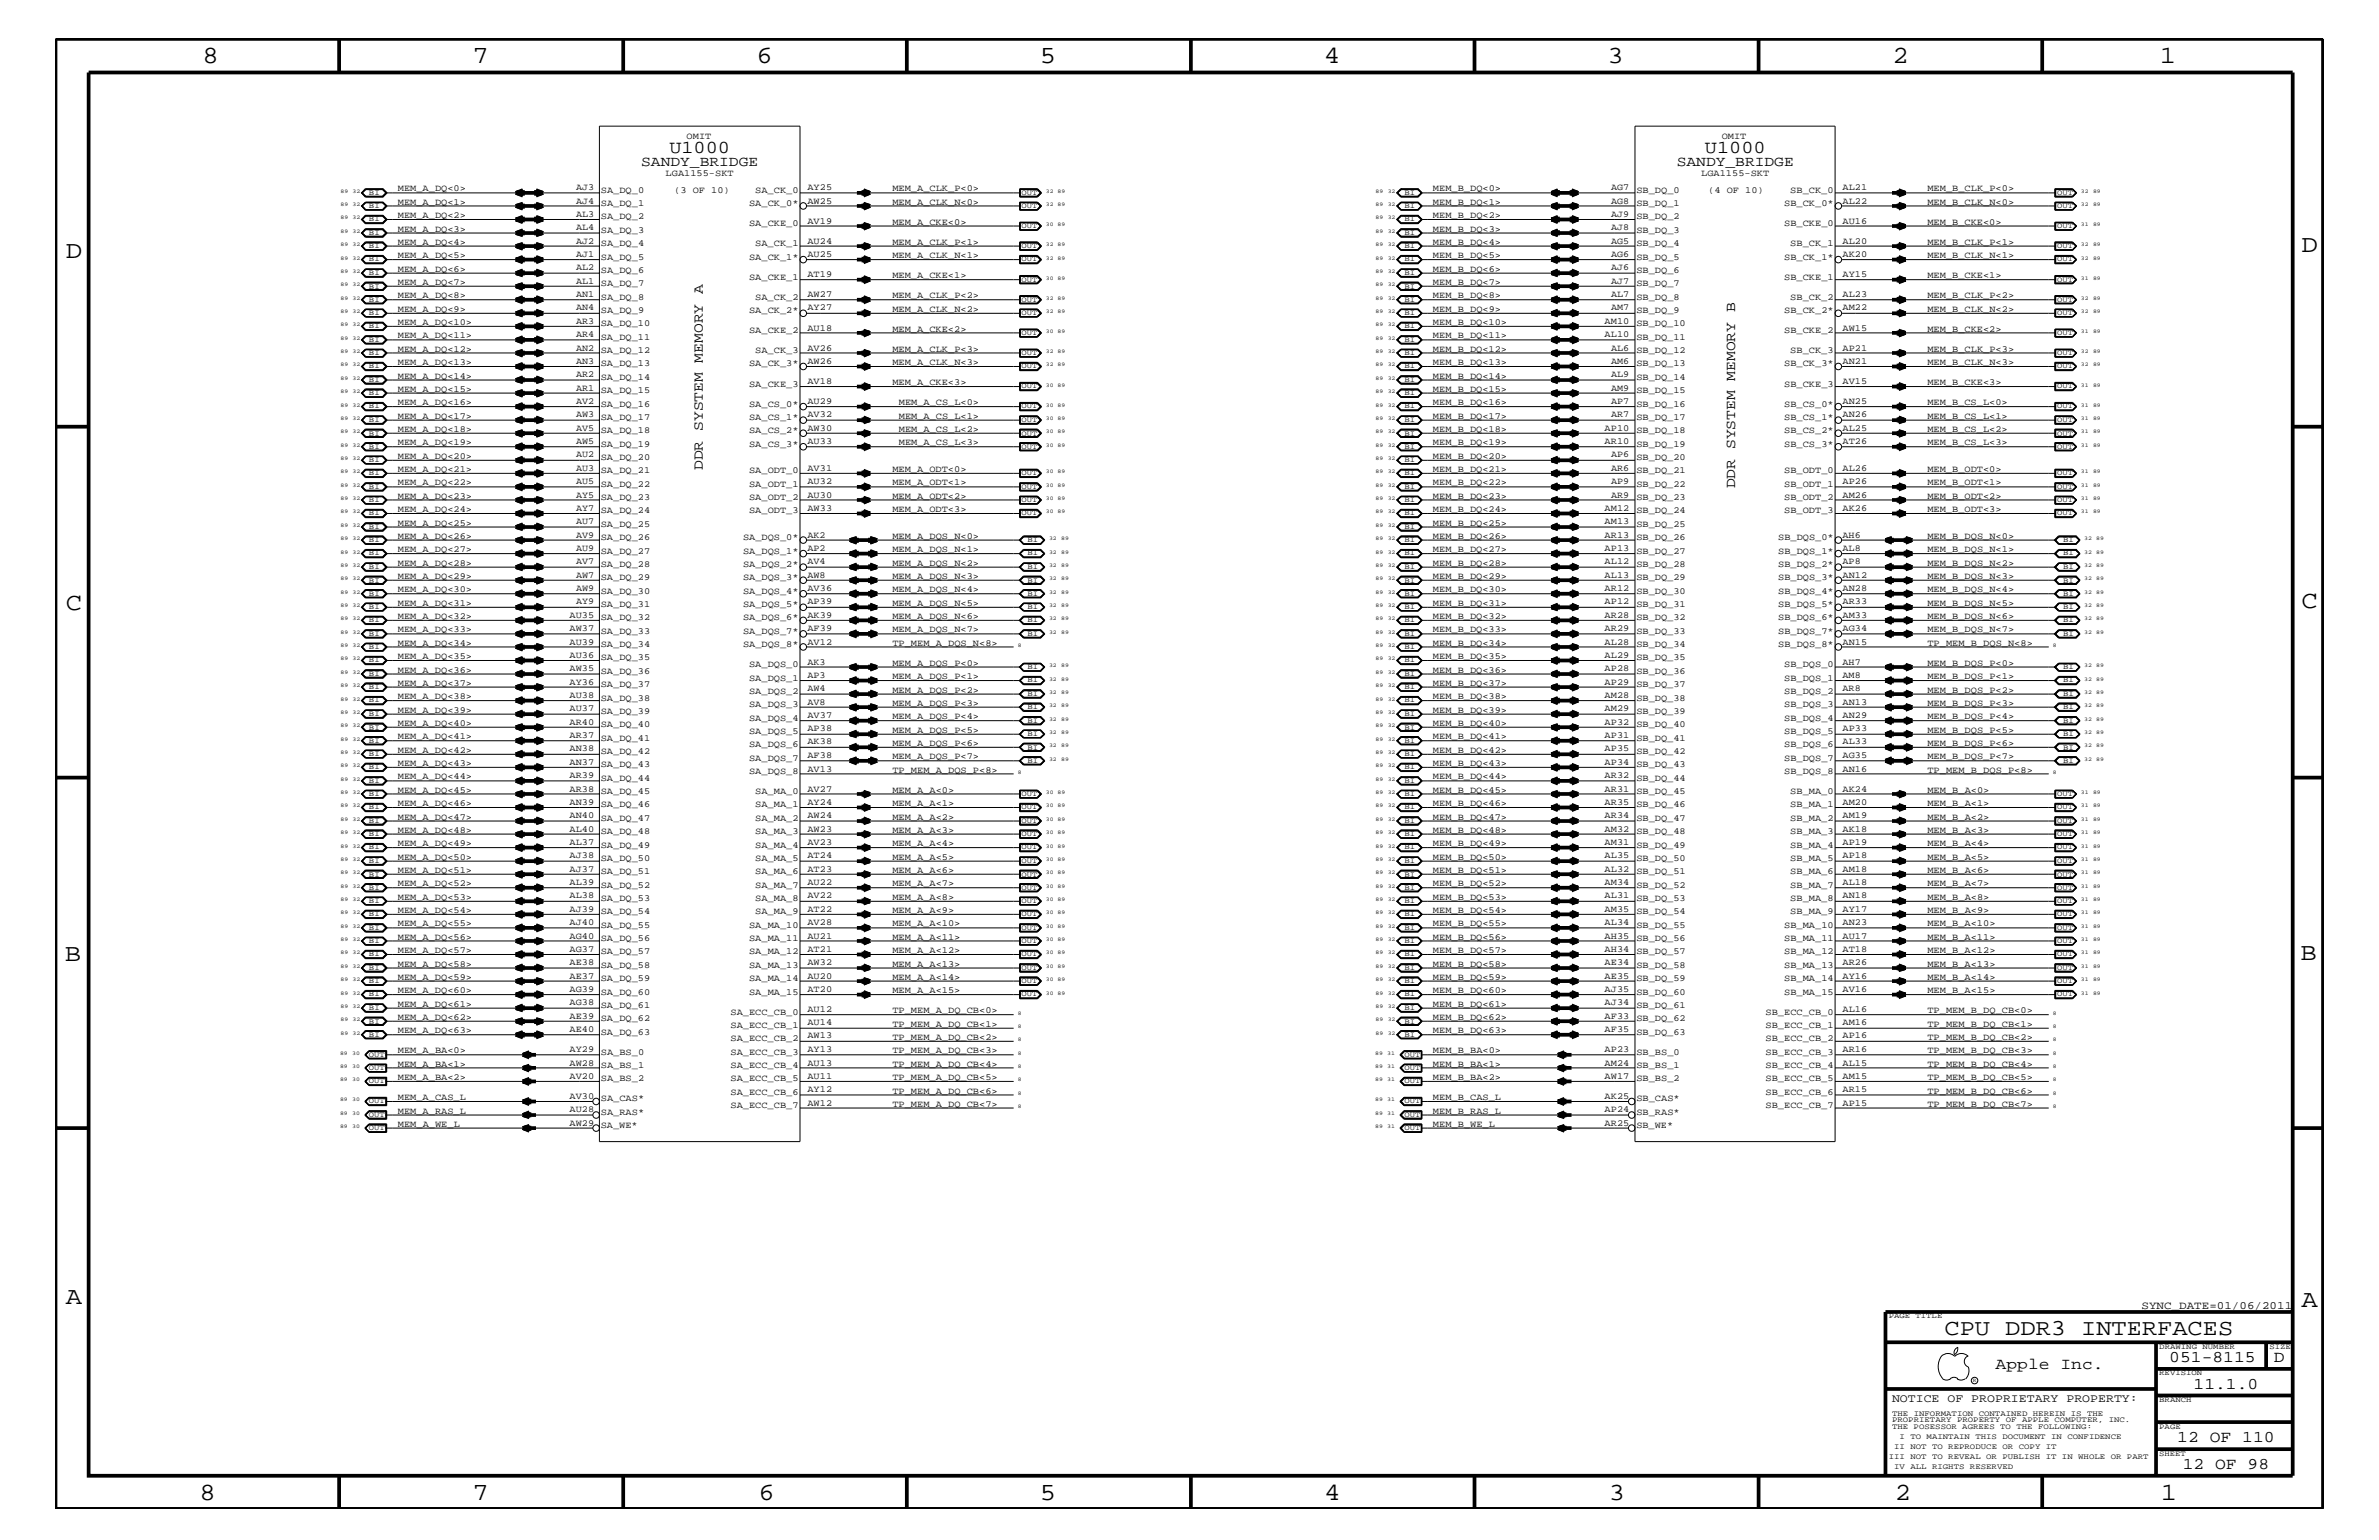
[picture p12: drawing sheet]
<svg xmlns="http://www.w3.org/2000/svg" width="432mm" height="279mm" viewBox="0 0 432 279" stroke-linecap="round" stroke-linejoin="round" font-family="sans-serif">
<defs><g id="words">
<g font-size="4.5">
<text x="36.7" y="11.5">8</text>
<text x="85.8" y="11.5">7</text>
<text x="137.3" y="11.5">6</text>
<text x="188.7" y="11.5">5</text>
<text x="240.3" y="11.5">4</text>
<text x="291.8" y="11.5">3</text>
<text x="343.5" y="11.5">2</text>
<text x="392" y="11.5">1</text>
<text x="11.9" y="46.8">D</text>
<text x="417.7" y="45.7">D</text>
<text x="11.9" y="110.6">C</text>
<text x="417.7" y="110.3">C</text>
<text x="11.8" y="174.3">B</text>
<text x="417.6" y="174.2">B</text>
<text x="11.9" y="236.7">A</text>
<text x="417.7" y="237.1">A</text>
<text x="36.2" y="272.1">8</text>
<text x="85.8" y="272.1">7</text>
<text x="137.7" y="272.1">6</text>
<text x="188.7" y="272.1">5</text>
<text x="240.4" y="272.1">4</text>
<text x="292" y="272.1">3</text>
<text x="343.9" y="272.1">2</text>
<text x="392.2" y="272.1">1</text>
</g>
<text font-size="4.1" x="352.9" y="242.3">CPU DDR3 INTERFACES</text>
<g font-size="3.3">
<text x="121.5" y="27.7">U1000</text>
<text x="309.5" y="27.7">U1000</text>
</g>
<g font-size="3">
<text x="362.2" y="248.4">Apple Inc.</text>
<text x="393.7" y="247.1">051-8115</text>
<text x="398.1" y="252">11.1.0</text>
<text x="412.7" y="247.1">D</text>
<text x="395.2" y="261.6">12 OF 110</text>
<text x="396.2" y="266.6">12 OF 98</text>
</g>
<g font-size="2.6">
<text x="116.4" y="30.2">SANDY_BRIDGE</text>
<text x="304.3" y="30.2">SANDY_BRIDGE</text>
<text x="127.6" y="85.3" transform="rotate(-90 127.6 85.3)">DDR SYSTEM MEMORY A</text>
<text x="315" y="88.6" transform="rotate(-90 315 88.6)">DDR SYSTEM MEMORY B</text>
</g>
<text font-size="2.1" x="343.4" y="254.4">NOTICE OF PROPRIETARY PROPERTY:</text>
<text font-size="2" x="388.7" y="237.4">SYNC_DATE=01/06/2011</text>
<g font-size="1.7">
<text x="124.6" y="25.3">OMIT</text>
<text x="312.5" y="25.3">OMIT</text>
<text x="72.2" y="34.7">MEM_A_DQ&lt;0&gt;</text>
<text x="104.6" y="34.5">AJ3</text>
<text x="109.1" y="35">SA_DQ_0</text>
<text x="120.8" y="31.9">LGA1155-SKT</text>
<text x="122.4" y="35">(3 OF 10)</text>
<text x="137.1" y="35">SA_CK_0</text>
<text x="146.6" y="34.5">AY25</text>
<text x="162" y="34.7">MEM_A_CLK_P&lt;0&gt;</text>
<text x="260.1" y="34.7">MEM_B_DQ&lt;0&gt;</text>
<text x="292.4" y="34.5">AG7</text>
<text x="297" y="35">SB_DQ_0</text>
<text x="308.8" y="31.9">LGA1155-SKT</text>
<text x="310" y="35">(4 OF 10)</text>
<text x="325" y="35">SB_CK_0</text>
<text x="334.4" y="34.5">AL21</text>
<text x="349.8" y="34.7">MEM_B_CLK_P&lt;0&gt;</text>
<text x="72.2" y="37.2">MEM_A_DQ&lt;1&gt;</text>
<text x="72.2" y="39.6">MEM_A_DQ&lt;2&gt;</text>
<text x="104.6" y="41.8">AL4</text>
<text x="104.6" y="39.3">AL3</text>
<text x="104.6" y="36.9">AJ4</text>
<text x="109.1" y="39.8">SA_DQ_2</text>
<text x="109.1" y="37.4">SA_DQ_1</text>
<text x="136" y="41">SA_CKE_0</text>
<text x="136" y="37.4">SA_CK_0*</text>
<text x="146.6" y="40.6">AV19</text>
<text x="146.6" y="36.9">AW25</text>
<text x="162" y="37.2">MEM_A_CLK_N&lt;0&gt;</text>
<text x="162" y="40.8">MEM_A_CKE&lt;0&gt;</text>
<text x="260.1" y="39.6">MEM_B_DQ&lt;2&gt;</text>
<text x="260.1" y="37.2">MEM_B_DQ&lt;1&gt;</text>
<text x="292.4" y="41.8">AJ8</text>
<text x="292.4" y="39.3">AJ9</text>
<text x="292.4" y="36.9">AG8</text>
<text x="297" y="39.8">SB_DQ_2</text>
<text x="297" y="37.4">SB_DQ_1</text>
<text x="323.8" y="41">SB_CKE_0</text>
<text x="323.8" y="37.4">SB_CK_0*</text>
<text x="334.4" y="40.6">AU16</text>
<text x="334.4" y="36.9">AL22</text>
<text x="349.8" y="40.8">MEM_B_CKE&lt;0&gt;</text>
<text x="349.8" y="37.2">MEM_B_CLK_N&lt;0&gt;</text>
<text x="72.2" y="42">MEM_A_DQ&lt;3&gt;</text>
<text x="72.2" y="44.4">MEM_A_DQ&lt;4&gt;</text>
<text x="72.2" y="46.8">MEM_A_DQ&lt;5&gt;</text>
<text x="104.6" y="46.6">AJ1</text>
<text x="104.6" y="44.2">AJ2</text>
<text x="109.1" y="47.1">SA_DQ_5</text>
<text x="109.1" y="44.6">SA_DQ_4</text>
<text x="109.1" y="42.3">SA_DQ_3</text>
<text x="136" y="47.1">SA_CK_1*</text>
<text x="137.1" y="44.6">SA_CK_1</text>
<text x="146.6" y="46.6">AU25</text>
<text x="146.6" y="44.2">AU24</text>
<text x="162" y="44.4">MEM_A_CLK_P&lt;1&gt;</text>
<text x="162" y="46.8">MEM_A_CLK_N&lt;1&gt;</text>
<text x="260.1" y="46.8">MEM_B_DQ&lt;5&gt;</text>
<text x="260.1" y="44.4">MEM_B_DQ&lt;4&gt;</text>
<text x="260.1" y="42">MEM_B_DQ&lt;3&gt;</text>
<text x="292.4" y="46.6">AG6</text>
<text x="292.4" y="44.2">AG5</text>
<text x="297" y="47.1">SB_DQ_5</text>
<text x="297" y="44.6">SB_DQ_4</text>
<text x="297" y="42.3">SB_DQ_3</text>
<text x="323.8" y="47.1">SB_CK_1*</text>
<text x="325" y="44.6">SB_CK_1</text>
<text x="334.4" y="46.6">AK20</text>
<text x="334.4" y="44.2">AL20</text>
<text x="349.8" y="44.4">MEM_B_CLK_P&lt;1&gt;</text>
<text x="349.8" y="46.8">MEM_B_CLK_N&lt;1&gt;</text>
<text x="72.2" y="49.3">MEM_A_DQ&lt;6&gt;</text>
<text x="72.2" y="51.7">MEM_A_DQ&lt;7&gt;</text>
<text x="104.6" y="53.9">AN1</text>
<text x="104.6" y="51.5">AL1</text>
<text x="104.6" y="49.1">AL2</text>
<text x="109.1" y="51.9">SA_DQ_7</text>
<text x="109.1" y="49.6">SA_DQ_6</text>
<text x="136" y="50.7">SA_CKE_1</text>
<text x="146.6" y="50.2">AT19</text>
<text x="146.6" y="53.9">AW27</text>
<text x="162" y="50.5">MEM_A_CKE&lt;1&gt;</text>
<text x="260.1" y="51.7">MEM_B_DQ&lt;7&gt;</text>
<text x="260.1" y="49.3">MEM_B_DQ&lt;6&gt;</text>
<text x="292.4" y="53.9">AL7</text>
<text x="292.4" y="51.5">AJ7</text>
<text x="292.4" y="49.1">AJ6</text>
<text x="297" y="51.9">SB_DQ_7</text>
<text x="297" y="49.6">SB_DQ_6</text>
<text x="323.8" y="50.7">SB_CKE_1</text>
<text x="334.4" y="50.2">AY15</text>
<text x="334.4" y="53.9">AL23</text>
<text x="349.8" y="50.5">MEM_B_CKE&lt;1&gt;</text>
<text x="72.2" y="56.6">MEM_A_DQ&lt;9&gt;</text>
<text x="72.2" y="59">MEM_A_DQ&lt;10&gt;</text>
<text x="72.2" y="54.1">MEM_A_DQ&lt;8&gt;</text>
<text x="104.6" y="56.3">AN4</text>
<text x="104.6" y="58.7">AR3</text>
<text x="109.1" y="54.4">SA_DQ_8</text>
<text x="109.1" y="59.2">SA_DQ_10</text>
<text x="109.1" y="56.8">SA_DQ_9</text>
<text x="136" y="56.8">SA_CK_2*</text>
<text x="137.1" y="54.4">SA_CK_2</text>
<text x="146.6" y="60">AU18</text>
<text x="146.6" y="56.3">AY27</text>
<text x="162" y="54.1">MEM_A_CLK_P&lt;2&gt;</text>
<text x="162" y="56.6">MEM_A_CLK_N&lt;2&gt;</text>
<text x="260.1" y="56.6">MEM_B_DQ&lt;9&gt;</text>
<text x="260.1" y="54.1">MEM_B_DQ&lt;8&gt;</text>
<text x="260.1" y="59">MEM_B_DQ&lt;10&gt;</text>
<text x="291.3" y="58.7">AM10</text>
<text x="292.4" y="56.3">AM7</text>
<text x="297" y="56.8">SB_DQ_9</text>
<text x="297" y="54.4">SB_DQ_8</text>
<text x="297" y="59.2">SB_DQ_10</text>
<text x="323.8" y="56.8">SB_CK_2*</text>
<text x="325" y="54.4">SB_CK_2</text>
<text x="334.4" y="60">AW15</text>
<text x="334.4" y="56.3">AM22</text>
<text x="349.8" y="56.6">MEM_B_CLK_N&lt;2&gt;</text>
<text x="349.8" y="54.1">MEM_B_CLK_P&lt;2&gt;</text>
<text x="72.2" y="63.9">MEM_A_DQ&lt;12&gt;</text>
<text x="72.2" y="61.4">MEM_A_DQ&lt;11&gt;</text>
<text x="104.6" y="66">AN3</text>
<text x="104.6" y="63.6">AN2</text>
<text x="104.6" y="61.2">AR4</text>
<text x="109.1" y="64">SA_DQ_12</text>
<text x="109.1" y="61.7">SA_DQ_11</text>
<text x="136" y="60.4">SA_CKE_2</text>
<text x="137.1" y="64">SA_CK_3</text>
<text x="146.6" y="66">AW26</text>
<text x="146.6" y="63.6">AV26</text>
<text x="162" y="63.9">MEM_A_CLK_P&lt;3&gt;</text>
<text x="162" y="60.2">MEM_A_CKE&lt;2&gt;</text>
<text x="260.1" y="63.9">MEM_B_DQ&lt;12&gt;</text>
<text x="260.1" y="61.4">MEM_B_DQ&lt;11&gt;</text>
<text x="291.3" y="61.2">AL10</text>
<text x="292.4" y="66">AM6</text>
<text x="292.4" y="63.6">AL6</text>
<text x="297" y="64">SB_DQ_12</text>
<text x="297" y="61.7">SB_DQ_11</text>
<text x="323.8" y="60.4">SB_CKE_2</text>
<text x="325" y="64">SB_CK_3</text>
<text x="334.4" y="66">AN21</text>
<text x="334.4" y="63.6">AP21</text>
<text x="349.8" y="60.2">MEM_B_CKE&lt;2&gt;</text>
<text x="349.8" y="63.9">MEM_B_CLK_P&lt;3&gt;</text>
<text x="72.2" y="66.2">MEM_A_DQ&lt;13&gt;</text>
<text x="72.2" y="68.7">MEM_A_DQ&lt;14&gt;</text>
<text x="72.2" y="71.1">MEM_A_DQ&lt;15&gt;</text>
<text x="104.6" y="70.9">AR1</text>
<text x="104.6" y="68.4">AR2</text>
<text x="109.1" y="71.3">SA_DQ_15</text>
<text x="109.1" y="68.9">SA_DQ_14</text>
<text x="109.1" y="66.5">SA_DQ_13</text>
<text x="136" y="70.1">SA_CKE_3</text>
<text x="136" y="66.5">SA_CK_3*</text>
<text x="146.6" y="69.6">AV18</text>
<text x="162" y="66.2">MEM_A_CLK_N&lt;3&gt;</text>
<text x="162" y="69.9">MEM_A_CKE&lt;3&gt;</text>
<text x="260.1" y="71.1">MEM_B_DQ&lt;15&gt;</text>
<text x="260.1" y="68.7">MEM_B_DQ&lt;14&gt;</text>
<text x="260.1" y="66.2">MEM_B_DQ&lt;13&gt;</text>
<text x="292.4" y="70.9">AM9</text>
<text x="292.4" y="68.4">AL9</text>
<text x="297" y="71.3">SB_DQ_15</text>
<text x="297" y="68.9">SB_DQ_14</text>
<text x="297" y="66.5">SB_DQ_13</text>
<text x="323.8" y="66.5">SB_CK_3*</text>
<text x="323.8" y="70.1">SB_CKE_3</text>
<text x="334.4" y="69.6">AV15</text>
<text x="349.8" y="66.2">MEM_B_CLK_N&lt;3&gt;</text>
<text x="349.8" y="69.9">MEM_B_CKE&lt;3&gt;</text>
<text x="72.2" y="76">MEM_A_DQ&lt;17&gt;</text>
<text x="72.2" y="73.5">MEM_A_DQ&lt;16&gt;</text>
<text x="104.6" y="75.7">AW3</text>
<text x="104.6" y="73.3">AV2</text>
<text x="109.1" y="76.2">SA_DQ_17</text>
<text x="109.1" y="73.8">SA_DQ_16</text>
<text x="136" y="76.2">SA_CS_1*</text>
<text x="136" y="73.8">SA_CS_0*</text>
<text x="146.6" y="75.7">AV32</text>
<text x="146.6" y="73.3">AU29</text>
<text x="163.2" y="73.5">MEM_A_CS_L&lt;0&gt;</text>
<text x="163.2" y="76">MEM_A_CS_L&lt;1&gt;</text>
<text x="260.1" y="76">MEM_B_DQ&lt;17&gt;</text>
<text x="260.1" y="73.5">MEM_B_DQ&lt;16&gt;</text>
<text x="292.4" y="75.7">AR7</text>
<text x="292.4" y="73.3">AP7</text>
<text x="297" y="76.2">SB_DQ_17</text>
<text x="297" y="73.8">SB_DQ_16</text>
<text x="323.8" y="76.2">SB_CS_1*</text>
<text x="323.8" y="73.8">SB_CS_0*</text>
<text x="334.4" y="75.7">AN26</text>
<text x="334.4" y="73.3">AN25</text>
<text x="349.8" y="76">MEM_B_CS_L&lt;1&gt;</text>
<text x="349.8" y="73.5">MEM_B_CS_L&lt;0&gt;</text>
<text x="72.2" y="78.3">MEM_A_DQ&lt;18&gt;</text>
<text x="72.2" y="80.8">MEM_A_DQ&lt;19&gt;</text>
<text x="72.2" y="83.3">MEM_A_DQ&lt;20&gt;</text>
<text x="104.6" y="83">AU2</text>
<text x="104.6" y="80.5">AW5</text>
<text x="104.6" y="78.2">AV5</text>
<text x="109.1" y="83.5">SA_DQ_20</text>
<text x="109.1" y="81.1">SA_DQ_19</text>
<text x="109.1" y="78.6">SA_DQ_18</text>
<text x="136" y="81.1">SA_CS_3*</text>
<text x="136" y="78.6">SA_CS_2*</text>
<text x="146.6" y="80.5">AU33</text>
<text x="146.6" y="78.2">AW30</text>
<text x="163.2" y="78.3">MEM_A_CS_L&lt;2&gt;</text>
<text x="163.2" y="80.8">MEM_A_CS_L&lt;3&gt;</text>
<text x="260.1" y="83.3">MEM_B_DQ&lt;20&gt;</text>
<text x="260.1" y="80.8">MEM_B_DQ&lt;19&gt;</text>
<text x="260.1" y="78.3">MEM_B_DQ&lt;18&gt;</text>
<text x="291.3" y="80.5">AR10</text>
<text x="291.3" y="78.2">AP10</text>
<text x="292.4" y="83">AP6</text>
<text x="297" y="83.5">SB_DQ_20</text>
<text x="297" y="81.1">SB_DQ_19</text>
<text x="297" y="78.6">SB_DQ_18</text>
<text x="323.8" y="81.1">SB_CS_3*</text>
<text x="323.8" y="78.6">SB_CS_2*</text>
<text x="334.4" y="80.5">AT26</text>
<text x="334.4" y="78.2">AL25</text>
<text x="349.8" y="80.8">MEM_B_CS_L&lt;3&gt;</text>
<text x="349.8" y="78.3">MEM_B_CS_L&lt;2&gt;</text>
<text x="72.2" y="85.6">MEM_A_DQ&lt;21&gt;</text>
<text x="72.2" y="88.1">MEM_A_DQ&lt;22&gt;</text>
<text x="104.6" y="87.8">AU5</text>
<text x="104.6" y="85.4">AU3</text>
<text x="109.1" y="88.3">SA_DQ_22</text>
<text x="109.1" y="85.9">SA_DQ_21</text>
<text x="136" y="85.9">SA_ODT_0</text>
<text x="136" y="88.3">SA_ODT_1</text>
<text x="146.6" y="87.8">AU32</text>
<text x="146.6" y="85.4">AV31</text>
<text x="162" y="88.1">MEM_A_ODT&lt;1&gt;</text>
<text x="162" y="85.6">MEM_A_ODT&lt;0&gt;</text>
<text x="260.1" y="88.1">MEM_B_DQ&lt;22&gt;</text>
<text x="260.1" y="85.6">MEM_B_DQ&lt;21&gt;</text>
<text x="292.4" y="87.8">AP9</text>
<text x="292.4" y="85.4">AR6</text>
<text x="297" y="88.3">SB_DQ_22</text>
<text x="297" y="85.9">SB_DQ_21</text>
<text x="323.8" y="88.3">SB_ODT_1</text>
<text x="323.8" y="85.9">SB_ODT_0</text>
<text x="334.4" y="87.8">AP26</text>
<text x="334.4" y="85.4">AL26</text>
<text x="349.8" y="88.1">MEM_B_ODT&lt;1&gt;</text>
<text x="349.8" y="85.6">MEM_B_ODT&lt;0&gt;</text>
<text x="72.2" y="90.5">MEM_A_DQ&lt;23&gt;</text>
<text x="72.2" y="92.9">MEM_A_DQ&lt;24&gt;</text>
<text x="72.2" y="95.4">MEM_A_DQ&lt;25&gt;</text>
<text x="104.6" y="95.1">AU7</text>
<text x="104.6" y="92.7">AY7</text>
<text x="104.6" y="90.3">AY5</text>
<text x="109.1" y="95.6">SA_DQ_25</text>
<text x="109.1" y="93.2">SA_DQ_24</text>
<text x="109.1" y="90.7">SA_DQ_23</text>
<text x="136" y="93.2">SA_ODT_3</text>
<text x="136" y="90.7">SA_ODT_2</text>
<text x="146.6" y="92.7">AW33</text>
<text x="146.6" y="90.3">AU30</text>
<text x="162" y="90.5">MEM_A_ODT&lt;2&gt;</text>
<text x="162" y="92.9">MEM_A_ODT&lt;3&gt;</text>
<text x="260.1" y="95.4">MEM_B_DQ&lt;25&gt;</text>
<text x="260.1" y="92.9">MEM_B_DQ&lt;24&gt;</text>
<text x="260.1" y="90.5">MEM_B_DQ&lt;23&gt;</text>
<text x="291.3" y="95.1">AM13</text>
<text x="291.3" y="92.7">AM12</text>
<text x="292.4" y="90.3">AR9</text>
<text x="297" y="95.6">SB_DQ_25</text>
<text x="297" y="93.2">SB_DQ_24</text>
<text x="297" y="90.7">SB_DQ_23</text>
<text x="323.8" y="93.2">SB_ODT_3</text>
<text x="323.8" y="90.7">SB_ODT_2</text>
<text x="334.4" y="92.7">AK26</text>
<text x="334.4" y="90.3">AM26</text>
<text x="349.8" y="92.9">MEM_B_ODT&lt;3&gt;</text>
<text x="349.8" y="90.5">MEM_B_ODT&lt;2&gt;</text>
<text x="72.2" y="97.7">MEM_A_DQ&lt;26&gt;</text>
<text x="72.2" y="100.2">MEM_A_DQ&lt;27&gt;</text>
<text x="104.6" y="99.9">AU9</text>
<text x="104.6" y="97.6">AV9</text>
<text x="109.1" y="100.4">SA_DQ_27</text>
<text x="109.1" y="98">SA_DQ_26</text>
<text x="134.9" y="100.4">SA_DQS_1*</text>
<text x="134.9" y="98">SA_DQS_0*</text>
<text x="146.6" y="99.9">AP2</text>
<text x="146.6" y="97.6">AK2</text>
<text x="162" y="97.7">MEM_A_DQS_N&lt;0&gt;</text>
<text x="162" y="100.2">MEM_A_DQS_N&lt;1&gt;</text>
<text x="260.1" y="100.2">MEM_B_DQ&lt;27&gt;</text>
<text x="260.1" y="97.7">MEM_B_DQ&lt;26&gt;</text>
<text x="291.3" y="99.9">AP13</text>
<text x="291.3" y="97.6">AR13</text>
<text x="297" y="100.4">SB_DQ_27</text>
<text x="297" y="98">SB_DQ_26</text>
<text x="322.7" y="100.4">SB_DQS_1*</text>
<text x="322.7" y="98">SB_DQS_0*</text>
<text x="334.4" y="99.9">AL8</text>
<text x="334.4" y="97.6">AH6</text>
<text x="349.8" y="100.2">MEM_B_DQS_N&lt;1&gt;</text>
<text x="349.8" y="97.7">MEM_B_DQS_N&lt;0&gt;</text>
<text x="72.2" y="102.6">MEM_A_DQ&lt;28&gt;</text>
<text x="72.2" y="105">MEM_A_DQ&lt;29&gt;</text>
<text x="72.2" y="107.5">MEM_A_DQ&lt;30&gt;</text>
<text x="104.6" y="107.2">AW9</text>
<text x="104.6" y="104.8">AW7</text>
<text x="104.6" y="102.4">AV7</text>
<text x="109.1" y="107.7">SA_DQ_30</text>
<text x="109.1" y="105.3">SA_DQ_29</text>
<text x="109.1" y="102.9">SA_DQ_28</text>
<text x="134.9" y="107.7">SA_DQS_4*</text>
<text x="134.9" y="105.3">SA_DQS_3*</text>
<text x="134.9" y="102.9">SA_DQS_2*</text>
<text x="146.6" y="107.2">AV36</text>
<text x="146.6" y="104.8">AW8</text>
<text x="146.6" y="102.4">AV4</text>
<text x="162" y="102.6">MEM_A_DQS_N&lt;2&gt;</text>
<text x="162" y="105">MEM_A_DQS_N&lt;3&gt;</text>
<text x="162" y="107.5">MEM_A_DQS_N&lt;4&gt;</text>
<text x="260.1" y="107.5">MEM_B_DQ&lt;30&gt;</text>
<text x="260.1" y="105">MEM_B_DQ&lt;29&gt;</text>
<text x="260.1" y="102.6">MEM_B_DQ&lt;28&gt;</text>
<text x="291.3" y="107.2">AR12</text>
<text x="291.3" y="104.8">AL13</text>
<text x="291.3" y="102.4">AL12</text>
<text x="297" y="107.7">SB_DQ_30</text>
<text x="297" y="105.3">SB_DQ_29</text>
<text x="297" y="102.9">SB_DQ_28</text>
<text x="322.7" y="107.7">SB_DQS_4*</text>
<text x="322.7" y="102.9">SB_DQS_2*</text>
<text x="322.7" y="105.3">SB_DQS_3*</text>
<text x="334.4" y="107.2">AN28</text>
<text x="334.4" y="104.8">AN12</text>
<text x="334.4" y="102.4">AP8</text>
<text x="349.8" y="107.5">MEM_B_DQS_N&lt;4&gt;</text>
<text x="349.8" y="102.6">MEM_B_DQS_N&lt;2&gt;</text>
<text x="349.8" y="105">MEM_B_DQS_N&lt;3&gt;</text>
<text x="72.2" y="112.3">MEM_A_DQ&lt;32&gt;</text>
<text x="72.2" y="109.9">MEM_A_DQ&lt;31&gt;</text>
<text x="103.4" y="112">AU35</text>
<text x="104.6" y="109.7">AY9</text>
<text x="109.1" y="110.2">SA_DQ_31</text>
<text x="109.1" y="112.6">SA_DQ_32</text>
<text x="134.9" y="112.6">SA_DQS_6*</text>
<text x="134.9" y="110.2">SA_DQS_5*</text>
<text x="146.6" y="112">AK39</text>
<text x="146.6" y="109.7">AP39</text>
<text x="162" y="109.9">MEM_A_DQS_N&lt;5&gt;</text>
<text x="162" y="112.3">MEM_A_DQS_N&lt;6&gt;</text>
<text x="260.1" y="112.3">MEM_B_DQ&lt;32&gt;</text>
<text x="260.1" y="109.9">MEM_B_DQ&lt;31&gt;</text>
<text x="291.3" y="112">AR28</text>
<text x="291.3" y="109.7">AP12</text>
<text x="297" y="112.6">SB_DQ_32</text>
<text x="297" y="110.2">SB_DQ_31</text>
<text x="322.7" y="112.6">SB_DQS_6*</text>
<text x="322.7" y="110.2">SB_DQS_5*</text>
<text x="334.4" y="112">AM33</text>
<text x="334.4" y="109.7">AR33</text>
<text x="349.8" y="112.3">MEM_B_DQS_N&lt;6&gt;</text>
<text x="349.8" y="109.9">MEM_B_DQS_N&lt;5&gt;</text>
<text x="72.2" y="114.8">MEM_A_DQ&lt;33&gt;</text>
<text x="72.2" y="117.2">MEM_A_DQ&lt;34&gt;</text>
<text x="72.2" y="119.6">MEM_A_DQ&lt;35&gt;</text>
<text x="103.4" y="119.3">AU36</text>
<text x="103.4" y="117">AU39</text>
<text x="103.4" y="114.5">AW37</text>
<text x="109.1" y="119.8">SA_DQ_35</text>
<text x="109.1" y="117.4">SA_DQ_34</text>
<text x="109.1" y="115">SA_DQ_33</text>
<text x="134.9" y="115">SA_DQS_7*</text>
<text x="134.9" y="117.4">SA_DQS_8*</text>
<text x="146.6" y="117">AV12</text>
<text x="146.6" y="114.5">AF39</text>
<text x="162" y="117.2">TP_MEM_A_DQS_N&lt;8&gt;</text>
<text x="162" y="114.8">MEM_A_DQS_N&lt;7&gt;</text>
<text x="260.1" y="119.6">MEM_B_DQ&lt;35&gt;</text>
<text x="260.1" y="117.2">MEM_B_DQ&lt;34&gt;</text>
<text x="260.1" y="114.8">MEM_B_DQ&lt;33&gt;</text>
<text x="291.3" y="119.3">AL29</text>
<text x="291.3" y="117">AL28</text>
<text x="291.3" y="114.5">AR29</text>
<text x="297" y="119.8">SB_DQ_35</text>
<text x="297" y="117.4">SB_DQ_34</text>
<text x="297" y="115">SB_DQ_33</text>
<text x="322.7" y="115">SB_DQS_7*</text>
<text x="322.7" y="117.4">SB_DQS_8*</text>
<text x="334.4" y="117">AN15</text>
<text x="334.4" y="114.5">AG34</text>
<text x="349.8" y="114.8">MEM_B_DQS_N&lt;7&gt;</text>
<text x="349.8" y="117.2">TP_MEM_B_DQS_N&lt;8&gt;</text>
<text x="72.2" y="122">MEM_A_DQ&lt;36&gt;</text>
<text x="72.2" y="124.4">MEM_A_DQ&lt;37&gt;</text>
<text x="103.4" y="124.2">AY36</text>
<text x="103.4" y="121.8">AW35</text>
<text x="109.1" y="124.7">SA_DQ_37</text>
<text x="109.1" y="122.3">SA_DQ_36</text>
<text x="136" y="125.9">SA_DQS_2</text>
<text x="136" y="123.5">SA_DQS_1</text>
<text x="136" y="121">SA_DQS_0</text>
<text x="146.6" y="125.4">AW4</text>
<text x="146.6" y="123">AP3</text>
<text x="146.6" y="120.6">AK3</text>
<text x="162" y="120.8">MEM_A_DQS_P&lt;0&gt;</text>
<text x="162" y="123.2">MEM_A_DQS_P&lt;1&gt;</text>
<text x="162" y="125.7">MEM_A_DQS_P&lt;2&gt;</text>
<text x="260.1" y="124.4">MEM_B_DQ&lt;37&gt;</text>
<text x="260.1" y="122">MEM_B_DQ&lt;36&gt;</text>
<text x="291.3" y="124.2">AP29</text>
<text x="291.3" y="121.8">AP28</text>
<text x="297" y="124.7">SB_DQ_37</text>
<text x="297" y="122.3">SB_DQ_36</text>
<text x="323.8" y="123.5">SB_DQS_1</text>
<text x="323.8" y="121">SB_DQS_0</text>
<text x="323.8" y="125.9">SB_DQS_2</text>
<text x="334.4" y="125.4">AR8</text>
<text x="334.4" y="123">AM8</text>
<text x="334.4" y="120.6">AH7</text>
<text x="349.8" y="123.2">MEM_B_DQS_P&lt;1&gt;</text>
<text x="349.8" y="120.8">MEM_B_DQS_P&lt;0&gt;</text>
<text x="349.8" y="125.7">MEM_B_DQS_P&lt;2&gt;</text>
<text x="72.2" y="126.9">MEM_A_DQ&lt;38&gt;</text>
<text x="72.2" y="129.3">MEM_A_DQ&lt;39&gt;</text>
<text x="72.2" y="131.7">MEM_A_DQ&lt;40&gt;</text>
<text x="103.4" y="131.5">AR40</text>
<text x="103.4" y="129.1">AU37</text>
<text x="103.4" y="126.6">AU38</text>
<text x="109.1" y="131.9">SA_DQ_40</text>
<text x="109.1" y="129.6">SA_DQ_39</text>
<text x="109.1" y="127.1">SA_DQ_38</text>
<text x="136" y="130.8">SA_DQS_4</text>
<text x="136" y="128.3">SA_DQS_3</text>
<text x="146.6" y="130.2">AV37</text>
<text x="146.6" y="127.9">AV8</text>
<text x="162" y="128">MEM_A_DQS_P&lt;3&gt;</text>
<text x="162" y="130.5">MEM_A_DQS_P&lt;4&gt;</text>
<text x="260.1" y="131.7">MEM_B_DQ&lt;40&gt;</text>
<text x="260.1" y="129.3">MEM_B_DQ&lt;39&gt;</text>
<text x="260.1" y="126.9">MEM_B_DQ&lt;38&gt;</text>
<text x="291.3" y="131.5">AP32</text>
<text x="291.3" y="129.1">AM29</text>
<text x="291.3" y="126.6">AM28</text>
<text x="297" y="131.9">SB_DQ_40</text>
<text x="297" y="129.6">SB_DQ_39</text>
<text x="297" y="127.1">SB_DQ_38</text>
<text x="323.8" y="128.3">SB_DQS_3</text>
<text x="323.8" y="130.8">SB_DQS_4</text>
<text x="334.4" y="130.2">AN29</text>
<text x="334.4" y="127.9">AN13</text>
<text x="349.8" y="128">MEM_B_DQS_P&lt;3&gt;</text>
<text x="349.8" y="130.5">MEM_B_DQS_P&lt;4&gt;</text>
<text x="72.2" y="134.1">MEM_A_DQ&lt;41&gt;</text>
<text x="72.2" y="136.6">MEM_A_DQ&lt;42&gt;</text>
<text x="103.4" y="136.3">AN38</text>
<text x="103.4" y="133.9">AR37</text>
<text x="109.1" y="136.8">SA_DQ_42</text>
<text x="109.1" y="134.4">SA_DQ_41</text>
<text x="136" y="135.6">SA_DQS_6</text>
<text x="136" y="133.2">SA_DQS_5</text>
<text x="146.6" y="137.5">AF38</text>
<text x="146.6" y="135.1">AK38</text>
<text x="146.6" y="132.7">AP38</text>
<text x="162" y="133">MEM_A_DQS_P&lt;5&gt;</text>
<text x="162" y="135.3">MEM_A_DQS_P&lt;6&gt;</text>
<text x="162" y="137.8">MEM_A_DQS_P&lt;7&gt;</text>
<text x="260.1" y="136.6">MEM_B_DQ&lt;42&gt;</text>
<text x="260.1" y="134.1">MEM_B_DQ&lt;41&gt;</text>
<text x="291.3" y="136.3">AP35</text>
<text x="291.3" y="133.9">AP31</text>
<text x="297" y="136.8">SB_DQ_42</text>
<text x="297" y="134.4">SB_DQ_41</text>
<text x="323.8" y="135.6">SB_DQS_6</text>
<text x="323.8" y="133.2">SB_DQS_5</text>
<text x="334.4" y="137.5">AG35</text>
<text x="334.4" y="135.1">AL33</text>
<text x="334.4" y="132.7">AP33</text>
<text x="349.8" y="137.8">MEM_B_DQS_P&lt;7&gt;</text>
<text x="349.8" y="135.3">MEM_B_DQS_P&lt;6&gt;</text>
<text x="349.8" y="133">MEM_B_DQS_P&lt;5&gt;</text>
<text x="72.2" y="139">MEM_A_DQ&lt;43&gt;</text>
<text x="72.2" y="141.4">MEM_A_DQ&lt;44&gt;</text>
<text x="72.2" y="143.9">MEM_A_DQ&lt;45&gt;</text>
<text x="103.4" y="143.6">AR38</text>
<text x="103.4" y="141.2">AR39</text>
<text x="103.4" y="138.7">AN37</text>
<text x="109.1" y="141.7">SA_DQ_44</text>
<text x="109.1" y="139.2">SA_DQ_43</text>
<text x="136" y="140.4">SA_DQS_8</text>
<text x="136" y="138">SA_DQS_7</text>
<text x="146.6" y="143.6">AV27</text>
<text x="146.6" y="140">AV13</text>
<text x="162" y="140.2">TP_MEM_A_DQS_P&lt;8&gt;</text>
<text x="162" y="143.9">MEM_A_A&lt;0&gt;</text>
<text x="260.1" y="143.9">MEM_B_DQ&lt;45&gt;</text>
<text x="260.1" y="141.4">MEM_B_DQ&lt;44&gt;</text>
<text x="260.1" y="139">MEM_B_DQ&lt;43&gt;</text>
<text x="291.3" y="143.6">AR31</text>
<text x="291.3" y="141.2">AR32</text>
<text x="291.3" y="138.7">AP34</text>
<text x="297" y="141.7">SB_DQ_44</text>
<text x="297" y="139.2">SB_DQ_43</text>
<text x="323.8" y="140.4">SB_DQS_8</text>
<text x="323.8" y="138">SB_DQS_7</text>
<text x="334.4" y="143.6">AK24</text>
<text x="334.4" y="140">AN16</text>
<text x="349.8" y="140.2">TP_MEM_B_DQS_P&lt;8&gt;</text>
<text x="349.8" y="143.9">MEM_B_A&lt;0&gt;</text>
<text x="72.2" y="146.2">MEM_A_DQ&lt;46&gt;</text>
<text x="72.2" y="148.7">MEM_A_DQ&lt;47&gt;</text>
<text x="103.4" y="148.4">AN40</text>
<text x="103.4" y="146">AN39</text>
<text x="109.1" y="149">SA_DQ_47</text>
<text x="109.1" y="146.5">SA_DQ_46</text>
<text x="109.1" y="144">SA_DQ_45</text>
<text x="137.1" y="149">SA_MA_2</text>
<text x="137.1" y="146.5">SA_MA_1</text>
<text x="137.1" y="144">SA_MA_0</text>
<text x="146.6" y="148.4">AW24</text>
<text x="146.6" y="146">AY24</text>
<text x="162" y="146.2">MEM_A_A&lt;1&gt;</text>
<text x="162" y="148.7">MEM_A_A&lt;2&gt;</text>
<text x="260.1" y="148.7">MEM_B_DQ&lt;47&gt;</text>
<text x="260.1" y="146.2">MEM_B_DQ&lt;46&gt;</text>
<text x="291.3" y="148.4">AR34</text>
<text x="291.3" y="146">AR35</text>
<text x="297" y="149">SB_DQ_47</text>
<text x="297" y="146.5">SB_DQ_46</text>
<text x="297" y="144">SB_DQ_45</text>
<text x="325" y="149">SB_MA_2</text>
<text x="325" y="146.5">SB_MA_1</text>
<text x="325" y="144">SB_MA_0</text>
<text x="334.4" y="148.4">AM19</text>
<text x="334.4" y="146">AM20</text>
<text x="349.8" y="148.7">MEM_B_A&lt;2&gt;</text>
<text x="349.8" y="146.2">MEM_B_A&lt;1&gt;</text>
<text x="72.2" y="151.1">MEM_A_DQ&lt;48&gt;</text>
<text x="72.2" y="153.5">MEM_A_DQ&lt;49&gt;</text>
<text x="72.2" y="156">MEM_A_DQ&lt;50&gt;</text>
<text x="103.4" y="155.7">AJ38</text>
<text x="103.4" y="153.3">AL37</text>
<text x="103.4" y="150.9">AL40</text>
<text x="109.1" y="153.8">SA_DQ_49</text>
<text x="109.1" y="151.3">SA_DQ_48</text>
<text x="137.1" y="153.8">SA_MA_4</text>
<text x="137.1" y="151.3">SA_MA_3</text>
<text x="146.6" y="155.7">AT24</text>
<text x="146.6" y="153.3">AV23</text>
<text x="146.6" y="150.9">AW23</text>
<text x="162" y="151.1">MEM_A_A&lt;3&gt;</text>
<text x="162" y="153.5">MEM_A_A&lt;4&gt;</text>
<text x="162" y="156">MEM_A_A&lt;5&gt;</text>
<text x="260.1" y="156">MEM_B_DQ&lt;50&gt;</text>
<text x="260.1" y="153.5">MEM_B_DQ&lt;49&gt;</text>
<text x="260.1" y="151.1">MEM_B_DQ&lt;48&gt;</text>
<text x="291.3" y="155.7">AL35</text>
<text x="291.3" y="153.3">AM31</text>
<text x="291.3" y="150.9">AM32</text>
<text x="297" y="153.8">SB_DQ_49</text>
<text x="297" y="151.3">SB_DQ_48</text>
<text x="325" y="153.8">SB_MA_4</text>
<text x="325" y="151.3">SB_MA_3</text>
<text x="334.4" y="155.7">AP18</text>
<text x="334.4" y="153.3">AP19</text>
<text x="334.4" y="150.9">AK18</text>
<text x="349.8" y="156">MEM_B_A&lt;5&gt;</text>
<text x="349.8" y="153.5">MEM_B_A&lt;4&gt;</text>
<text x="349.8" y="151.1">MEM_B_A&lt;3&gt;</text>
<text x="72.2" y="158.4">MEM_A_DQ&lt;51&gt;</text>
<text x="72.2" y="160.8">MEM_A_DQ&lt;52&gt;</text>
<text x="103.4" y="160.6">AL39</text>
<text x="103.4" y="158.2">AJ37</text>
<text x="109.1" y="161.1">SA_DQ_52</text>
<text x="109.1" y="158.6">SA_DQ_51</text>
<text x="109.1" y="156.2">SA_DQ_50</text>
<text x="137.1" y="161.1">SA_MA_7</text>
<text x="137.1" y="158.6">SA_MA_6</text>
<text x="137.1" y="156.2">SA_MA_5</text>
<text x="146.6" y="160.6">AU22</text>
<text x="146.6" y="158.2">AT23</text>
<text x="162" y="158.4">MEM_A_A&lt;6&gt;</text>
<text x="162" y="160.8">MEM_A_A&lt;7&gt;</text>
<text x="260.1" y="160.8">MEM_B_DQ&lt;52&gt;</text>
<text x="260.1" y="158.4">MEM_B_DQ&lt;51&gt;</text>
<text x="291.3" y="160.6">AM34</text>
<text x="291.3" y="158.2">AL32</text>
<text x="297" y="161.1">SB_DQ_52</text>
<text x="297" y="158.6">SB_DQ_51</text>
<text x="297" y="156.2">SB_DQ_50</text>
<text x="325" y="161.1">SB_MA_7</text>
<text x="325" y="158.6">SB_MA_6</text>
<text x="325" y="156.2">SB_MA_5</text>
<text x="334.4" y="160.6">AL18</text>
<text x="334.4" y="158.2">AM18</text>
<text x="349.8" y="158.4">MEM_B_A&lt;6&gt;</text>
<text x="349.8" y="160.8">MEM_B_A&lt;7&gt;</text>
<text x="72.2" y="163.3">MEM_A_DQ&lt;53&gt;</text>
<text x="72.2" y="165.6">MEM_A_DQ&lt;54&gt;</text>
<text x="103.4" y="167.8">AJ40</text>
<text x="103.4" y="165.4">AJ39</text>
<text x="103.4" y="163">AL38</text>
<text x="109.1" y="165.9">SA_DQ_54</text>
<text x="109.1" y="163.5">SA_DQ_53</text>
<text x="137.1" y="165.9">SA_MA_9</text>
<text x="137.1" y="163.5">SA_MA_8</text>
<text x="146.6" y="165.4">AT22</text>
<text x="146.6" y="163">AV22</text>
<text x="146.6" y="167.8">AV28</text>
<text x="162" y="163.3">MEM_A_A&lt;8&gt;</text>
<text x="162" y="165.6">MEM_A_A&lt;9&gt;</text>
<text x="260.1" y="165.6">MEM_B_DQ&lt;54&gt;</text>
<text x="260.1" y="163.3">MEM_B_DQ&lt;53&gt;</text>
<text x="291.3" y="167.8">AL34</text>
<text x="291.3" y="165.4">AM35</text>
<text x="291.3" y="163">AL31</text>
<text x="297" y="165.9">SB_DQ_54</text>
<text x="297" y="163.5">SB_DQ_53</text>
<text x="325" y="165.9">SB_MA_9</text>
<text x="325" y="163.5">SB_MA_8</text>
<text x="334.4" y="165.4">AY17</text>
<text x="334.4" y="163">AN18</text>
<text x="334.4" y="167.8">AN23</text>
<text x="349.8" y="165.6">MEM_B_A&lt;9&gt;</text>
<text x="349.8" y="163.3">MEM_B_A&lt;8&gt;</text>
<text x="72.2" y="168.1">MEM_A_DQ&lt;55&gt;</text>
<text x="72.2" y="170.5">MEM_A_DQ&lt;56&gt;</text>
<text x="72.2" y="172.9">MEM_A_DQ&lt;57&gt;</text>
<text x="103.4" y="172.7">AG37</text>
<text x="103.4" y="170.3">AG40</text>
<text x="109.1" y="173.2">SA_DQ_57</text>
<text x="109.1" y="170.7">SA_DQ_56</text>
<text x="109.1" y="168.3">SA_DQ_55</text>
<text x="136" y="173.2">SA_MA_12</text>
<text x="136" y="170.7">SA_MA_11</text>
<text x="136" y="168.3">SA_MA_10</text>
<text x="146.6" y="172.7">AT21</text>
<text x="146.6" y="170.3">AU21</text>
<text x="162" y="168.1">MEM_A_A&lt;10&gt;</text>
<text x="162" y="170.5">MEM_A_A&lt;11&gt;</text>
<text x="162" y="172.9">MEM_A_A&lt;12&gt;</text>
<text x="260.1" y="172.9">MEM_B_DQ&lt;57&gt;</text>
<text x="260.1" y="170.5">MEM_B_DQ&lt;56&gt;</text>
<text x="260.1" y="168.1">MEM_B_DQ&lt;55&gt;</text>
<text x="291.3" y="172.7">AH34</text>
<text x="291.3" y="170.3">AH35</text>
<text x="297" y="173.2">SB_DQ_57</text>
<text x="297" y="170.7">SB_DQ_56</text>
<text x="297" y="168.3">SB_DQ_55</text>
<text x="323.8" y="173.2">SB_MA_12</text>
<text x="323.8" y="170.7">SB_MA_11</text>
<text x="323.8" y="168.3">SB_MA_10</text>
<text x="334.4" y="172.7">AT18</text>
<text x="334.4" y="170.3">AU17</text>
<text x="349.8" y="172.9">MEM_B_A&lt;12&gt;</text>
<text x="349.8" y="170.5">MEM_B_A&lt;11&gt;</text>
<text x="349.8" y="168.1">MEM_B_A&lt;10&gt;</text>
<text x="72.2" y="175.4">MEM_A_DQ&lt;58&gt;</text>
<text x="72.2" y="177.7">MEM_A_DQ&lt;59&gt;</text>
<text x="103.4" y="179.9">AG39</text>
<text x="103.4" y="177.6">AE37</text>
<text x="103.4" y="175.1">AE38</text>
<text x="109.1" y="178">SA_DQ_59</text>
<text x="109.1" y="175.6">SA_DQ_58</text>
<text x="136" y="178">SA_MA_14</text>
<text x="136" y="175.6">SA_MA_13</text>
<text x="146.6" y="179.9">AT20</text>
<text x="146.6" y="177.6">AU20</text>
<text x="146.6" y="175.1">AW32</text>
<text x="162" y="175.4">MEM_A_A&lt;13&gt;</text>
<text x="162" y="177.7">MEM_A_A&lt;14&gt;</text>
<text x="260.1" y="177.7">MEM_B_DQ&lt;59&gt;</text>
<text x="260.1" y="175.4">MEM_B_DQ&lt;58&gt;</text>
<text x="291.3" y="179.9">AJ35</text>
<text x="291.3" y="177.6">AE35</text>
<text x="291.3" y="175.1">AE34</text>
<text x="297" y="178">SB_DQ_59</text>
<text x="297" y="175.6">SB_DQ_58</text>
<text x="323.8" y="178">SB_MA_14</text>
<text x="323.8" y="175.6">SB_MA_13</text>
<text x="334.4" y="179.9">AV16</text>
<text x="334.4" y="177.6">AY16</text>
<text x="334.4" y="175.1">AR26</text>
<text x="349.8" y="177.7">MEM_B_A&lt;14&gt;</text>
<text x="349.8" y="175.4">MEM_B_A&lt;13&gt;</text>
<text x="72.2" y="185">MEM_A_DQ&lt;62&gt;</text>
<text x="72.2" y="182.7">MEM_A_DQ&lt;61&gt;</text>
<text x="72.2" y="180.2">MEM_A_DQ&lt;60&gt;</text>
<text x="103.4" y="184.9">AE39</text>
<text x="103.4" y="182.4">AG38</text>
<text x="109.1" y="180.5">SA_DQ_60</text>
<text x="109.1" y="182.9">SA_DQ_61</text>
<text x="109.1" y="185.3">SA_DQ_62</text>
<text x="132.6" y="184.1">SA_ECC_CB_0</text>
<text x="136" y="180.5">SA_MA_15</text>
<text x="146.6" y="183.6">AU12</text>
<text x="162" y="183.8">TP_MEM_A_DQ_CB&lt;0&gt;</text>
<text x="162" y="180.2">MEM_A_A&lt;15&gt;</text>
<text x="260.1" y="185">MEM_B_DQ&lt;62&gt;</text>
<text x="260.1" y="182.7">MEM_B_DQ&lt;61&gt;</text>
<text x="260.1" y="180.2">MEM_B_DQ&lt;60&gt;</text>
<text x="291.3" y="184.9">AF33</text>
<text x="291.3" y="182.4">AJ34</text>
<text x="297" y="185.3">SB_DQ_62</text>
<text x="297" y="182.9">SB_DQ_61</text>
<text x="297" y="180.5">SB_DQ_60</text>
<text x="320.5" y="184.1">SB_ECC_CB_0</text>
<text x="323.8" y="180.5">SB_MA_15</text>
<text x="334.4" y="183.6">AL16</text>
<text x="349.8" y="180.2">MEM_B_A&lt;15&gt;</text>
<text x="349.8" y="183.8">TP_MEM_B_DQ_CB&lt;0&gt;</text>
<text x="72.2" y="191.1">MEM_A_BA&lt;0&gt;</text>
<text x="72.2" y="187.5">MEM_A_DQ&lt;63&gt;</text>
<text x="103.4" y="187.2">AE40</text>
<text x="103.4" y="190.9">AY29</text>
<text x="109.1" y="187.7">SA_DQ_63</text>
<text x="109.1" y="191.4">SA_BS_0</text>
<text x="132.6" y="191.4">SA_ECC_CB_3</text>
<text x="132.6" y="188.9">SA_ECC_CB_2</text>
<text x="132.6" y="186.5">SA_ECC_CB_1</text>
<text x="146.6" y="190.9">AY13</text>
<text x="146.6" y="188.4">AW13</text>
<text x="146.6" y="186">AU14</text>
<text x="162" y="186.3">TP_MEM_A_DQ_CB&lt;1&gt;</text>
<text x="162" y="188.7">TP_MEM_A_DQ_CB&lt;2&gt;</text>
<text x="162" y="191.1">TP_MEM_A_DQ_CB&lt;3&gt;</text>
<text x="260.1" y="187.5">MEM_B_DQ&lt;63&gt;</text>
<text x="260.1" y="191.1">MEM_B_BA&lt;0&gt;</text>
<text x="291.3" y="187.2">AF35</text>
<text x="291.3" y="190.9">AP23</text>
<text x="297" y="187.7">SB_DQ_63</text>
<text x="297" y="191.4">SB_BS_0</text>
<text x="320.5" y="191.4">SB_ECC_CB_3</text>
<text x="320.5" y="188.9">SB_ECC_CB_2</text>
<text x="320.5" y="186.5">SB_ECC_CB_1</text>
<text x="334.4" y="190.9">AR16</text>
<text x="334.4" y="188.4">AP16</text>
<text x="334.4" y="186">AM16</text>
<text x="349.8" y="191.1">TP_MEM_B_DQ_CB&lt;3&gt;</text>
<text x="349.8" y="188.7">TP_MEM_B_DQ_CB&lt;2&gt;</text>
<text x="349.8" y="186.3">TP_MEM_B_DQ_CB&lt;1&gt;</text>
<text x="72.2" y="195.9">MEM_A_BA&lt;2&gt;</text>
<text x="72.2" y="193.6">MEM_A_BA&lt;1&gt;</text>
<text x="103.4" y="195.7">AV20</text>
<text x="103.4" y="193.3">AW28</text>
<text x="109.1" y="193.7">SA_BS_1</text>
<text x="109.1" y="196.2">SA_BS_2</text>
<text x="132.6" y="196.2">SA_ECC_CB_5</text>
<text x="132.6" y="193.7">SA_ECC_CB_4</text>
<text x="146.6" y="195.7">AU11</text>
<text x="146.6" y="193.3">AU13</text>
<text x="162" y="193.6">TP_MEM_A_DQ_CB&lt;4&gt;</text>
<text x="162" y="195.9">TP_MEM_A_DQ_CB&lt;5&gt;</text>
<text x="260.1" y="195.9">MEM_B_BA&lt;2&gt;</text>
<text x="260.1" y="193.6">MEM_B_BA&lt;1&gt;</text>
<text x="291.3" y="195.7">AW17</text>
<text x="291.3" y="193.3">AM24</text>
<text x="297" y="196.2">SB_BS_2</text>
<text x="297" y="193.7">SB_BS_1</text>
<text x="320.5" y="196.2">SB_ECC_CB_5</text>
<text x="320.5" y="193.7">SB_ECC_CB_4</text>
<text x="334.4" y="195.7">AM15</text>
<text x="334.4" y="193.3">AL15</text>
<text x="349.8" y="195.9">TP_MEM_B_DQ_CB&lt;5&gt;</text>
<text x="349.8" y="193.6">TP_MEM_B_DQ_CB&lt;4&gt;</text>
<text x="72.2" y="202">MEM_A_RAS_L</text>
<text x="72.2" y="199.6">MEM_A_CAS_L</text>
<text x="103.4" y="201.8">AU28</text>
<text x="103.4" y="199.3">AV30</text>
<text x="109.1" y="202.3">SA_RAS*</text>
<text x="109.1" y="199.8">SA_CAS*</text>
<text x="132.6" y="201">SA_ECC_CB_7</text>
<text x="132.6" y="198.7">SA_ECC_CB_6</text>
<text x="146.6" y="200.6">AW12</text>
<text x="146.6" y="198.1">AY12</text>
<text x="162" y="200.9">TP_MEM_A_DQ_CB&lt;7&gt;</text>
<text x="162" y="198.4">TP_MEM_A_DQ_CB&lt;6&gt;</text>
<text x="260.1" y="199.6">MEM_B_CAS_L</text>
<text x="260.1" y="202">MEM_B_RAS_L</text>
<text x="291.3" y="201.8">AP24</text>
<text x="291.3" y="199.3">AK25</text>
<text x="297" y="202.3">SB_RAS*</text>
<text x="297" y="199.8">SB_CAS*</text>
<text x="320.5" y="201">SB_ECC_CB_7</text>
<text x="320.5" y="198.7">SB_ECC_CB_6</text>
<text x="334.4" y="200.6">AP15</text>
<text x="334.4" y="198.1">AR15</text>
<text x="349.8" y="200.9">TP_MEM_B_DQ_CB&lt;7&gt;</text>
<text x="349.8" y="198.4">TP_MEM_B_DQ_CB&lt;6&gt;</text>
<text x="72.2" y="204.4">MEM_A_WE_L</text>
<text x="103.4" y="204.2">AW29</text>
<text x="109.1" y="204.7">SA_WE*</text>
<text x="260.1" y="204.4">MEM_B_WE_L</text>
<text x="291.3" y="204.2">AR25</text>
<text x="297" y="204.7">SB_WE*</text>
</g>
<g font-size="1.4">
<text x="67" y="35.3">BI</text>
<text x="185.4" y="35.3">OUT</text>
<text x="254.9" y="35.3">BI</text>
<text x="373.4" y="35.3">OUT</text>
<text x="67" y="37.8">BI</text>
<text x="67" y="40.2">BI</text>
<text x="185.4" y="37.8">OUT</text>
<text x="185.4" y="41.4">OUT</text>
<text x="254.9" y="37.8">BI</text>
<text x="254.9" y="40.2">BI</text>
<text x="373.4" y="37.8">OUT</text>
<text x="373.4" y="41.4">OUT</text>
<text x="67" y="42.6">BI</text>
<text x="67" y="45.1">BI</text>
<text x="67" y="47.4">BI</text>
<text x="185.4" y="45.1">OUT</text>
<text x="185.4" y="47.4">OUT</text>
<text x="254.9" y="42.6">BI</text>
<text x="254.9" y="45.1">BI</text>
<text x="254.9" y="47.4">BI</text>
<text x="373.4" y="45.1">OUT</text>
<text x="373.4" y="47.4">OUT</text>
<text x="67" y="49.9">BI</text>
<text x="67" y="52.4">BI</text>
<text x="185.4" y="51.1">OUT</text>
<text x="254.9" y="49.9">BI</text>
<text x="254.9" y="52.4">BI</text>
<text x="373.4" y="51.1">OUT</text>
<text x="67" y="54.7">BI</text>
<text x="67" y="57.2">BI</text>
<text x="67" y="59.5">BI</text>
<text x="185.4" y="54.7">OUT</text>
<text x="185.4" y="57.2">OUT</text>
<text x="254.9" y="54.7">BI</text>
<text x="254.9" y="57.2">BI</text>
<text x="254.9" y="59.5">BI</text>
<text x="373.4" y="57.2">OUT</text>
<text x="373.4" y="54.7">OUT</text>
<text x="67" y="62">BI</text>
<text x="67" y="64.5">BI</text>
<text x="185.4" y="60.8">OUT</text>
<text x="185.4" y="64.5">OUT</text>
<text x="254.9" y="62">BI</text>
<text x="254.9" y="64.5">BI</text>
<text x="373.4" y="60.8">OUT</text>
<text x="373.4" y="64.5">OUT</text>
<text x="67" y="66.8">BI</text>
<text x="67" y="71.7">BI</text>
<text x="67" y="69.3">BI</text>
<text x="185.4" y="66.8">OUT</text>
<text x="185.4" y="70.5">OUT</text>
<text x="254.9" y="66.8">BI</text>
<text x="254.9" y="69.3">BI</text>
<text x="254.9" y="71.7">BI</text>
<text x="373.4" y="66.8">OUT</text>
<text x="373.4" y="70.5">OUT</text>
<text x="67" y="74.1">BI</text>
<text x="67" y="76.6">BI</text>
<text x="185.4" y="74.1">OUT</text>
<text x="185.4" y="76.6">OUT</text>
<text x="254.9" y="74.1">BI</text>
<text x="254.9" y="76.6">BI</text>
<text x="373.4" y="74.1">OUT</text>
<text x="373.4" y="76.6">OUT</text>
<text x="67" y="79">BI</text>
<text x="67" y="81.4">BI</text>
<text x="67" y="83.8">BI</text>
<text x="185.4" y="79">OUT</text>
<text x="185.4" y="81.4">OUT</text>
<text x="254.9" y="79">BI</text>
<text x="254.9" y="81.4">BI</text>
<text x="254.9" y="83.8">BI</text>
<text x="373.4" y="79">OUT</text>
<text x="373.4" y="81.4">OUT</text>
<text x="67" y="86.2">BI</text>
<text x="67" y="88.7">BI</text>
<text x="185.4" y="86.2">OUT</text>
<text x="185.4" y="88.7">OUT</text>
<text x="254.9" y="86.2">BI</text>
<text x="254.9" y="88.7">BI</text>
<text x="373.4" y="86.2">OUT</text>
<text x="373.4" y="88.7">OUT</text>
<text x="67" y="91.1">BI</text>
<text x="67" y="93.5">BI</text>
<text x="67" y="96">BI</text>
<text x="185.4" y="91.1">OUT</text>
<text x="185.4" y="93.5">OUT</text>
<text x="254.9" y="91.1">BI</text>
<text x="254.9" y="93.5">BI</text>
<text x="254.9" y="96">BI</text>
<text x="373.4" y="93.5">OUT</text>
<text x="373.4" y="91.1">OUT</text>
<text x="67" y="98.4">BI</text>
<text x="67" y="100.8">BI</text>
<text x="186.5" y="98.4">BI</text>
<text x="186.5" y="100.8">BI</text>
<text x="254.9" y="98.4">BI</text>
<text x="254.9" y="100.8">BI</text>
<text x="374.5" y="98.4">BI</text>
<text x="374.5" y="100.8">BI</text>
<text x="67" y="103.2">BI</text>
<text x="67" y="105.7">BI</text>
<text x="186.5" y="103.2">BI</text>
<text x="186.5" y="105.7">BI</text>
<text x="254.9" y="103.2">BI</text>
<text x="254.9" y="105.7">BI</text>
<text x="374.5" y="103.2">BI</text>
<text x="374.5" y="105.7">BI</text>
<text x="67" y="110.5">BI</text>
<text x="67" y="108.1">BI</text>
<text x="67" y="112.9">BI</text>
<text x="186.5" y="112.9">BI</text>
<text x="186.5" y="108.1">BI</text>
<text x="186.5" y="110.5">BI</text>
<text x="254.9" y="108.1">BI</text>
<text x="254.9" y="110.5">BI</text>
<text x="254.9" y="112.9">BI</text>
<text x="374.5" y="108.1">BI</text>
<text x="374.5" y="112.9">BI</text>
<text x="374.5" y="110.5">BI</text>
<text x="67" y="115.3">BI</text>
<text x="67" y="117.8">BI</text>
<text x="186.5" y="115.3">BI</text>
<text x="254.9" y="115.3">BI</text>
<text x="254.9" y="117.8">BI</text>
<text x="374.5" y="115.3">BI</text>
<text x="67" y="120.2">BI</text>
<text x="67" y="122.6">BI</text>
<text x="67" y="125.1">BI</text>
<text x="186.5" y="121.4">BI</text>
<text x="186.5" y="123.8">BI</text>
<text x="254.9" y="120.2">BI</text>
<text x="254.9" y="122.6">BI</text>
<text x="254.9" y="125.1">BI</text>
<text x="374.5" y="121.4">BI</text>
<text x="374.5" y="123.8">BI</text>
<text x="67" y="129.9">BI</text>
<text x="67" y="127.5">BI</text>
<text x="186.5" y="131.1">BI</text>
<text x="186.5" y="126.3">BI</text>
<text x="186.5" y="128.7">BI</text>
<text x="254.9" y="127.5">BI</text>
<text x="254.9" y="129.9">BI</text>
<text x="374.5" y="126.3">BI</text>
<text x="374.5" y="128.7">BI</text>
<text x="374.5" y="131.1">BI</text>
<text x="67" y="132.4">BI</text>
<text x="67" y="134.7">BI</text>
<text x="67" y="137.2">BI</text>
<text x="186.5" y="136">BI</text>
<text x="186.5" y="133.5">BI</text>
<text x="254.9" y="132.4">BI</text>
<text x="254.9" y="134.7">BI</text>
<text x="254.9" y="137.2">BI</text>
<text x="374.5" y="133.5">BI</text>
<text x="374.5" y="136">BI</text>
<text x="67" y="139.6">BI</text>
<text x="67" y="142">BI</text>
<text x="186.5" y="138.4">BI</text>
<text x="254.9" y="139.6">BI</text>
<text x="254.9" y="142">BI</text>
<text x="374.5" y="138.4">BI</text>
<text x="67" y="144.5">BI</text>
<text x="67" y="149.3">BI</text>
<text x="67" y="146.8">BI</text>
<text x="185.4" y="144.5">OUT</text>
<text x="185.4" y="146.8">OUT</text>
<text x="185.4" y="149.3">OUT</text>
<text x="254.9" y="144.5">BI</text>
<text x="254.9" y="146.8">BI</text>
<text x="254.9" y="149.3">BI</text>
<text x="373.4" y="144.5">OUT</text>
<text x="373.4" y="146.8">OUT</text>
<text x="373.4" y="149.3">OUT</text>
<text x="67" y="151.8">BI</text>
<text x="67" y="154.1">BI</text>
<text x="185.4" y="151.8">OUT</text>
<text x="185.4" y="154.1">OUT</text>
<text x="254.9" y="151.8">BI</text>
<text x="254.9" y="154.1">BI</text>
<text x="373.4" y="151.8">OUT</text>
<text x="373.4" y="154.1">OUT</text>
<text x="67" y="156.6">BI</text>
<text x="67" y="159">BI</text>
<text x="67" y="161.4">BI</text>
<text x="185.4" y="156.6">OUT</text>
<text x="185.4" y="159">OUT</text>
<text x="185.4" y="161.4">OUT</text>
<text x="254.9" y="156.6">BI</text>
<text x="254.9" y="159">BI</text>
<text x="254.9" y="161.4">BI</text>
<text x="373.4" y="156.6">OUT</text>
<text x="373.4" y="159">OUT</text>
<text x="373.4" y="161.4">OUT</text>
<text x="67" y="163.9">BI</text>
<text x="67" y="166.2">BI</text>
<text x="185.4" y="163.9">OUT</text>
<text x="185.4" y="166.2">OUT</text>
<text x="254.9" y="163.9">BI</text>
<text x="254.9" y="166.2">BI</text>
<text x="373.4" y="163.9">OUT</text>
<text x="373.4" y="166.2">OUT</text>
<text x="67" y="168.7">BI</text>
<text x="67" y="171.1">BI</text>
<text x="67" y="173.5">BI</text>
<text x="185.4" y="168.7">OUT</text>
<text x="185.4" y="171.1">OUT</text>
<text x="185.4" y="173.5">OUT</text>
<text x="254.9" y="168.7">BI</text>
<text x="254.9" y="171.1">BI</text>
<text x="254.9" y="173.5">BI</text>
<text x="373.4" y="168.7">OUT</text>
<text x="373.4" y="171.1">OUT</text>
<text x="373.4" y="173.5">OUT</text>
<text x="67" y="176">BI</text>
<text x="67" y="178.4">BI</text>
<text x="185.4" y="176">OUT</text>
<text x="185.4" y="178.4">OUT</text>
<text x="254.9" y="176">BI</text>
<text x="254.9" y="178.4">BI</text>
<text x="373.4" y="176">OUT</text>
<text x="373.4" y="178.4">OUT</text>
<text x="67" y="180.8">BI</text>
<text x="67" y="183.2">BI</text>
<text x="67" y="185.7">BI</text>
<text x="185.4" y="180.8">OUT</text>
<text x="254.9" y="180.8">BI</text>
<text x="254.9" y="183.2">BI</text>
<text x="254.9" y="185.7">BI</text>
<text x="373.4" y="180.8">OUT</text>
<text x="67" y="188.1">BI</text>
<text x="67" y="191.7">OUT</text>
<text x="254.9" y="188.1">BI</text>
<text x="254.9" y="191.7">OUT</text>
<text x="67" y="194.2">OUT</text>
<text x="67" y="196.5">OUT</text>
<text x="254.9" y="194.2">OUT</text>
<text x="254.9" y="196.5">OUT</text>
<text x="67" y="200.2">OUT</text>
<text x="67" y="202.6">OUT</text>
<text x="254.9" y="200.2">OUT</text>
<text x="254.9" y="202.6">OUT</text>
<text x="67" y="205.1">OUT</text>
<text x="254.9" y="205.1">OUT</text>
<text x="342.8" y="239.2">PAGE TITLE</text>
<text x="391.9" y="244.7">DRAWING NUMBER</text>
<text x="411.9" y="244.7">SIZE</text>
<text x="391.9" y="249.5">REVISION</text>
<text x="343.4" y="256.8">THE INFORMATION CONTAINED HEREIN IS THE</text>
<text x="391.9" y="254.4">BRANCH</text>
<text x="343.4" y="259.3">THE POSESSOR AGREES TO THE FOLLOWING:</text>
<text x="343.4" y="258">PROPRIETARY PROPERTY OF APPLE COMPUTER, INC.</text>
<text x="343.8" y="262.9">II NOT TO REPRODUCE OR COPY IT</text>
<text x="344.8" y="261.1">I TO MAINTAIN THIS DOCUMENT IN CONFIDENCE</text>
<text x="391.9" y="259.3">PAGE</text>
<text x="342.8" y="264.7">III NOT TO REVEAL OR PUBLISH IT IN WHOLE OR PART</text>
<text x="343.8" y="266.6">IV ALL RIGHTS RESERVED</text>
<text x="391.9" y="264.1">SHEET</text>
</g>
<g font-size="1">
<text x="61.8" y="35">89</text>
<text x="64" y="35">32</text>
<text x="189.8" y="35">32 89</text>
<text x="249.7" y="35">89</text>
<text x="251.9" y="35">32</text>
<text x="377.7" y="35">32</text>
<text x="379.9" y="35">89</text>
<text x="61.8" y="37.4">89</text>
<text x="61.8" y="39.8">89</text>
<text x="64" y="37.4">32</text>
<text x="64" y="39.8">32</text>
<text x="189.8" y="37.4">32 89</text>
<text x="189.8" y="41">30 89</text>
<text x="249.7" y="37.4">89</text>
<text x="249.7" y="39.8">89</text>
<text x="251.9" y="37.4">32</text>
<text x="251.9" y="39.8">32</text>
<text x="377.7" y="37.4">32</text>
<text x="377.7" y="41">31</text>
<text x="379.9" y="37.4">89</text>
<text x="379.9" y="41">89</text>
<text x="61.8" y="42.3">89</text>
<text x="61.8" y="44.6">89</text>
<text x="61.8" y="47.1">89</text>
<text x="64" y="42.3">32</text>
<text x="64" y="44.6">32</text>
<text x="64" y="47.1">32</text>
<text x="189.8" y="44.6">32 89</text>
<text x="189.8" y="47.1">32 89</text>
<text x="249.7" y="42.3">89</text>
<text x="249.7" y="44.6">89</text>
<text x="249.7" y="47.1">89</text>
<text x="251.9" y="42.3">32</text>
<text x="251.9" y="44.6">32</text>
<text x="251.9" y="47.1">32</text>
<text x="377.7" y="44.6">32</text>
<text x="377.7" y="47.1">32</text>
<text x="379.9" y="44.6">89</text>
<text x="379.9" y="47.1">89</text>
<text x="61.8" y="49.6">89</text>
<text x="61.8" y="51.9">89</text>
<text x="64" y="49.6">32</text>
<text x="64" y="51.9">32</text>
<text x="189.8" y="50.7">30 89</text>
<text x="249.7" y="49.6">89</text>
<text x="249.7" y="51.9">89</text>
<text x="251.9" y="49.6">32</text>
<text x="251.9" y="51.9">32</text>
<text x="377.7" y="50.7">31</text>
<text x="379.9" y="50.7">89</text>
<text x="61.8" y="54.4">89</text>
<text x="61.8" y="56.8">89</text>
<text x="61.8" y="59.2">89</text>
<text x="64" y="54.4">32</text>
<text x="64" y="56.8">32</text>
<text x="64" y="59.2">32</text>
<text x="189.8" y="54.4">32 89</text>
<text x="189.8" y="56.8">32 89</text>
<text x="249.7" y="54.4">89</text>
<text x="249.7" y="56.8">89</text>
<text x="249.7" y="59.2">89</text>
<text x="251.9" y="54.4">32</text>
<text x="251.9" y="56.8">32</text>
<text x="251.9" y="59.2">32</text>
<text x="377.7" y="56.8">32</text>
<text x="377.7" y="54.4">32</text>
<text x="379.9" y="56.8">89</text>
<text x="379.9" y="54.4">89</text>
<text x="61.8" y="61.7">89</text>
<text x="61.8" y="64">89</text>
<text x="64" y="61.7">32</text>
<text x="64" y="64">32</text>
<text x="189.8" y="60.4">30 89</text>
<text x="189.8" y="64">32 89</text>
<text x="249.7" y="61.7">89</text>
<text x="249.7" y="64">89</text>
<text x="251.9" y="61.7">32</text>
<text x="251.9" y="64">32</text>
<text x="377.7" y="60.4">31</text>
<text x="377.7" y="64">32</text>
<text x="379.9" y="60.4">89</text>
<text x="379.9" y="64">89</text>
<text x="61.8" y="66.5">89</text>
<text x="61.8" y="71.3">89</text>
<text x="61.8" y="68.9">89</text>
<text x="64" y="66.5">32</text>
<text x="64" y="71.3">32</text>
<text x="64" y="68.9">32</text>
<text x="189.8" y="66.5">32 89</text>
<text x="189.8" y="70.1">30 89</text>
<text x="249.7" y="66.5">89</text>
<text x="249.7" y="68.9">89</text>
<text x="249.7" y="71.3">89</text>
<text x="251.9" y="66.5">32</text>
<text x="251.9" y="68.9">32</text>
<text x="251.9" y="71.3">32</text>
<text x="377.7" y="66.5">32</text>
<text x="377.7" y="70.1">31</text>
<text x="379.9" y="66.5">89</text>
<text x="379.9" y="70.1">89</text>
<text x="61.8" y="73.8">89</text>
<text x="61.8" y="76.2">89</text>
<text x="64" y="73.8">32</text>
<text x="64" y="76.2">32</text>
<text x="189.8" y="73.8">30 89</text>
<text x="189.8" y="76.2">30 89</text>
<text x="249.7" y="73.8">89</text>
<text x="249.7" y="76.2">89</text>
<text x="251.9" y="73.8">32</text>
<text x="251.9" y="76.2">32</text>
<text x="377.7" y="73.8">31</text>
<text x="377.7" y="76.2">31</text>
<text x="379.9" y="73.8">89</text>
<text x="379.9" y="76.2">89</text>
<text x="61.8" y="78.6">89</text>
<text x="61.8" y="81.1">89</text>
<text x="61.8" y="83.5">89</text>
<text x="64" y="78.6">32</text>
<text x="64" y="81.1">32</text>
<text x="64" y="83.5">32</text>
<text x="189.8" y="78.6">30 89</text>
<text x="189.8" y="81.1">30 89</text>
<text x="249.7" y="78.6">89</text>
<text x="249.7" y="81.1">89</text>
<text x="249.7" y="83.5">89</text>
<text x="251.9" y="78.6">32</text>
<text x="251.9" y="81.1">32</text>
<text x="251.9" y="83.5">32</text>
<text x="377.7" y="78.6">31</text>
<text x="377.7" y="81.1">31</text>
<text x="379.9" y="78.6">89</text>
<text x="379.9" y="81.1">89</text>
<text x="61.8" y="85.9">89</text>
<text x="61.8" y="88.3">89</text>
<text x="64" y="85.9">32</text>
<text x="64" y="88.3">32</text>
<text x="189.8" y="85.9">30 89</text>
<text x="189.8" y="88.3">30 89</text>
<text x="249.7" y="85.9">89</text>
<text x="249.7" y="88.3">89</text>
<text x="251.9" y="85.9">32</text>
<text x="251.9" y="88.3">32</text>
<text x="377.7" y="85.9">31</text>
<text x="377.7" y="88.3">31</text>
<text x="379.9" y="85.9">89</text>
<text x="379.9" y="88.3">89</text>
<text x="61.8" y="90.7">89</text>
<text x="61.8" y="93.2">89</text>
<text x="61.8" y="95.6">89</text>
<text x="64" y="90.7">32</text>
<text x="64" y="93.2">32</text>
<text x="64" y="95.6">32</text>
<text x="189.8" y="90.7">30 89</text>
<text x="189.8" y="93.2">30 89</text>
<text x="249.7" y="90.7">89</text>
<text x="249.7" y="93.2">89</text>
<text x="249.7" y="95.6">89</text>
<text x="251.9" y="90.7">32</text>
<text x="251.9" y="93.2">32</text>
<text x="251.9" y="95.6">32</text>
<text x="377.7" y="93.2">31</text>
<text x="377.7" y="90.7">31</text>
<text x="379.9" y="93.2">89</text>
<text x="379.9" y="90.7">89</text>
<text x="61.8" y="98">89</text>
<text x="61.8" y="100.4">89</text>
<text x="64" y="98">32</text>
<text x="64" y="100.4">32</text>
<text x="190.4" y="98">32</text>
<text x="190.4" y="100.4">32</text>
<text x="192.6" y="98">89</text>
<text x="192.6" y="100.4">89</text>
<text x="249.7" y="98">89</text>
<text x="249.7" y="100.4">89</text>
<text x="251.9" y="98">32</text>
<text x="251.9" y="100.4">32</text>
<text x="378.3" y="98">32</text>
<text x="378.3" y="100.4">32</text>
<text x="380.5" y="98">89</text>
<text x="380.5" y="100.4">89</text>
<text x="61.8" y="102.9">89</text>
<text x="61.8" y="105.3">89</text>
<text x="61.8" y="107.7">89</text>
<text x="64" y="102.9">32</text>
<text x="64" y="105.3">32</text>
<text x="64" y="107.7">32</text>
<text x="190.4" y="107.7">32</text>
<text x="190.4" y="102.9">32</text>
<text x="190.4" y="105.3">32</text>
<text x="192.6" y="107.7">89</text>
<text x="192.6" y="102.9">89</text>
<text x="192.6" y="105.3">89</text>
<text x="249.7" y="102.9">89</text>
<text x="249.7" y="105.3">89</text>
<text x="249.7" y="107.7">89</text>
<text x="251.9" y="102.9">32</text>
<text x="251.9" y="105.3">32</text>
<text x="251.9" y="107.7">32</text>
<text x="378.3" y="102.9">32</text>
<text x="378.3" y="105.3">32</text>
<text x="378.3" y="107.7">32</text>
<text x="380.5" y="102.9">89</text>
<text x="380.5" y="105.3">89</text>
<text x="380.5" y="107.7">89</text>
<text x="61.8" y="110.2">89</text>
<text x="61.8" y="112.6">89</text>
<text x="64" y="110.2">32</text>
<text x="64" y="112.6">32</text>
<text x="190.4" y="112.6">32</text>
<text x="190.4" y="110.2">32</text>
<text x="192.6" y="112.6">89</text>
<text x="192.6" y="110.2">89</text>
<text x="249.7" y="110.2">89</text>
<text x="249.7" y="112.6">89</text>
<text x="251.9" y="110.2">32</text>
<text x="251.9" y="112.6">32</text>
<text x="378.3" y="112.6">32</text>
<text x="378.3" y="110.2">32</text>
<text x="380.5" y="112.6">89</text>
<text x="380.5" y="110.2">89</text>
<text x="61.8" y="115">89</text>
<text x="61.8" y="117.4">89</text>
<text x="61.8" y="119.8">89</text>
<text x="64" y="115">32</text>
<text x="64" y="117.4">32</text>
<text x="64" y="119.8">32</text>
<text x="184.7" y="117.4">8</text>
<text x="190.4" y="115">32</text>
<text x="192.6" y="115">89</text>
<text x="249.7" y="115">89</text>
<text x="249.7" y="117.4">89</text>
<text x="249.7" y="119.8">89</text>
<text x="251.9" y="115">32</text>
<text x="251.9" y="117.4">32</text>
<text x="251.9" y="119.8">32</text>
<text x="372.6" y="117.4">8</text>
<text x="378.3" y="115">32</text>
<text x="380.5" y="115">89</text>
<text x="61.8" y="122.3">89</text>
<text x="61.8" y="124.7">89</text>
<text x="64" y="122.3">32</text>
<text x="64" y="124.7">32</text>
<text x="190.4" y="125.9">32</text>
<text x="190.4" y="121">32</text>
<text x="190.4" y="123.5">32</text>
<text x="192.6" y="125.9">89</text>
<text x="192.6" y="121">89</text>
<text x="192.6" y="123.5">89</text>
<text x="249.7" y="122.3">89</text>
<text x="249.7" y="124.7">89</text>
<text x="251.9" y="122.3">32</text>
<text x="251.9" y="124.7">32</text>
<text x="378.3" y="121">32</text>
<text x="378.3" y="125.9">32</text>
<text x="378.3" y="123.5">32</text>
<text x="380.5" y="121">89</text>
<text x="380.5" y="125.9">89</text>
<text x="380.5" y="123.5">89</text>
<text x="61.8" y="129.6">89</text>
<text x="61.8" y="127.1">89</text>
<text x="61.8" y="131.9">89</text>
<text x="64" y="129.6">32</text>
<text x="64" y="127.1">32</text>
<text x="64" y="131.9">32</text>
<text x="190.4" y="130.8">32</text>
<text x="190.4" y="128.3">32</text>
<text x="192.6" y="130.8">89</text>
<text x="192.6" y="128.3">89</text>
<text x="249.7" y="127.1">89</text>
<text x="249.7" y="129.6">89</text>
<text x="249.7" y="131.9">89</text>
<text x="251.9" y="127.1">32</text>
<text x="251.9" y="129.6">32</text>
<text x="251.9" y="131.9">32</text>
<text x="378.3" y="128.3">32</text>
<text x="378.3" y="130.8">32</text>
<text x="380.5" y="128.3">89</text>
<text x="380.5" y="130.8">89</text>
<text x="61.8" y="134.4">89</text>
<text x="61.8" y="136.8">89</text>
<text x="64" y="134.4">32</text>
<text x="64" y="136.8">32</text>
<text x="190.4" y="135.6">32</text>
<text x="190.4" y="133.2">32</text>
<text x="192.6" y="135.6">89</text>
<text x="192.6" y="133.2">89</text>
<text x="249.7" y="134.4">89</text>
<text x="249.7" y="136.8">89</text>
<text x="251.9" y="134.4">32</text>
<text x="251.9" y="136.8">32</text>
<text x="378.3" y="133.2">32</text>
<text x="378.3" y="135.6">32</text>
<text x="380.5" y="133.2">89</text>
<text x="380.5" y="135.6">89</text>
<text x="61.8" y="139.2">89</text>
<text x="61.8" y="141.7">89</text>
<text x="64" y="139.2">32</text>
<text x="64" y="141.7">32</text>
<text x="184.7" y="140.4">8</text>
<text x="190.4" y="138">32</text>
<text x="192.6" y="138">89</text>
<text x="249.7" y="139.2">89</text>
<text x="249.7" y="141.7">89</text>
<text x="251.9" y="139.2">32</text>
<text x="251.9" y="141.7">32</text>
<text x="372.6" y="140.4">8</text>
<text x="378.3" y="138">32</text>
<text x="380.5" y="138">89</text>
<text x="61.8" y="144">89</text>
<text x="61.8" y="149">89</text>
<text x="61.8" y="146.5">89</text>
<text x="64" y="144">32</text>
<text x="64" y="149">32</text>
<text x="64" y="146.5">32</text>
<text x="189.8" y="144">30 89</text>
<text x="189.8" y="146.5">30 89</text>
<text x="189.8" y="149">30 89</text>
<text x="249.7" y="144">89</text>
<text x="249.7" y="146.5">89</text>
<text x="249.7" y="149">89</text>
<text x="251.9" y="144">32</text>
<text x="251.9" y="146.5">32</text>
<text x="251.9" y="149">32</text>
<text x="377.7" y="144">31</text>
<text x="377.7" y="146.5">31</text>
<text x="377.7" y="149">31</text>
<text x="379.9" y="144">89</text>
<text x="379.9" y="146.5">89</text>
<text x="379.9" y="149">89</text>
<text x="61.8" y="151.3">89</text>
<text x="61.8" y="153.8">89</text>
<text x="64" y="151.3">32</text>
<text x="64" y="153.8">32</text>
<text x="189.8" y="151.3">30 89</text>
<text x="189.8" y="153.8">30 89</text>
<text x="249.7" y="151.3">89</text>
<text x="249.7" y="153.8">89</text>
<text x="251.9" y="151.3">32</text>
<text x="251.9" y="153.8">32</text>
<text x="377.7" y="151.3">31</text>
<text x="377.7" y="153.8">31</text>
<text x="379.9" y="151.3">89</text>
<text x="379.9" y="153.8">89</text>
<text x="61.8" y="156.2">89</text>
<text x="61.8" y="158.6">89</text>
<text x="61.8" y="161.1">89</text>
<text x="64" y="156.2">32</text>
<text x="64" y="158.6">32</text>
<text x="64" y="161.1">32</text>
<text x="189.8" y="156.2">30 89</text>
<text x="189.8" y="158.6">30 89</text>
<text x="189.8" y="161.1">30 89</text>
<text x="249.7" y="156.2">89</text>
<text x="249.7" y="158.6">89</text>
<text x="249.7" y="161.1">89</text>
<text x="251.9" y="156.2">32</text>
<text x="251.9" y="158.6">32</text>
<text x="251.9" y="161.1">32</text>
<text x="377.7" y="156.2">31</text>
<text x="377.7" y="158.6">31</text>
<text x="377.7" y="161.1">31</text>
<text x="379.9" y="156.2">89</text>
<text x="379.9" y="158.6">89</text>
<text x="379.9" y="161.1">89</text>
<text x="61.8" y="163.5">89</text>
<text x="61.8" y="165.9">89</text>
<text x="64" y="163.5">32</text>
<text x="64" y="165.9">32</text>
<text x="189.8" y="163.5">30 89</text>
<text x="189.8" y="165.9">30 89</text>
<text x="249.7" y="163.5">89</text>
<text x="249.7" y="165.9">89</text>
<text x="251.9" y="163.5">32</text>
<text x="251.9" y="165.9">32</text>
<text x="377.7" y="163.5">31</text>
<text x="377.7" y="165.9">31</text>
<text x="379.9" y="163.5">89</text>
<text x="379.9" y="165.9">89</text>
<text x="61.8" y="168.3">89</text>
<text x="61.8" y="170.7">89</text>
<text x="61.8" y="173.2">89</text>
<text x="64" y="168.3">32</text>
<text x="64" y="170.7">32</text>
<text x="64" y="173.2">32</text>
<text x="189.8" y="168.3">30 89</text>
<text x="189.8" y="170.7">30 89</text>
<text x="189.8" y="173.2">30 89</text>
<text x="249.7" y="168.3">89</text>
<text x="249.7" y="170.7">89</text>
<text x="249.7" y="173.2">89</text>
<text x="251.9" y="168.3">32</text>
<text x="251.9" y="170.7">32</text>
<text x="251.9" y="173.2">32</text>
<text x="377.7" y="168.3">31</text>
<text x="377.7" y="170.7">31</text>
<text x="377.7" y="173.2">31</text>
<text x="379.9" y="168.3">89</text>
<text x="379.9" y="170.7">89</text>
<text x="379.9" y="173.2">89</text>
<text x="61.8" y="175.6">89</text>
<text x="61.8" y="178">89</text>
<text x="64" y="175.6">32</text>
<text x="64" y="178">32</text>
<text x="189.8" y="175.6">30 89</text>
<text x="189.8" y="178">30 89</text>
<text x="249.7" y="175.6">89</text>
<text x="249.7" y="178">89</text>
<text x="251.9" y="175.6">32</text>
<text x="251.9" y="178">32</text>
<text x="377.7" y="175.6">31</text>
<text x="377.7" y="178">31</text>
<text x="379.9" y="175.6">89</text>
<text x="379.9" y="178">89</text>
<text x="61.8" y="180.5">89</text>
<text x="61.8" y="182.9">89</text>
<text x="61.8" y="185.3">89</text>
<text x="64" y="180.5">32</text>
<text x="64" y="182.9">32</text>
<text x="64" y="185.3">32</text>
<text x="184.7" y="184.1">8</text>
<text x="189.8" y="180.5">30 89</text>
<text x="249.7" y="180.5">89</text>
<text x="249.7" y="182.9">89</text>
<text x="249.7" y="185.3">89</text>
<text x="251.9" y="180.5">32</text>
<text x="251.9" y="182.9">32</text>
<text x="251.9" y="185.3">32</text>
<text x="372.6" y="184.1">8</text>
<text x="377.7" y="180.5">31</text>
<text x="379.9" y="180.5">89</text>
<text x="61.7" y="191.4">89</text>
<text x="61.8" y="187.7">89</text>
<text x="63.9" y="191.4">30</text>
<text x="64" y="187.7">32</text>
<text x="184.7" y="186.5">8</text>
<text x="184.7" y="188.9">8</text>
<text x="184.7" y="191.4">8</text>
<text x="249.6" y="191.4">89</text>
<text x="249.7" y="187.7">89</text>
<text x="251.8" y="191.4">31</text>
<text x="251.9" y="187.7">32</text>
<text x="372.6" y="191.4">8</text>
<text x="372.6" y="188.9">8</text>
<text x="372.6" y="186.5">8</text>
<text x="61.7" y="193.7">89</text>
<text x="61.7" y="196.2">89</text>
<text x="63.9" y="193.7">30</text>
<text x="63.9" y="196.2">30</text>
<text x="184.7" y="193.7">8</text>
<text x="184.7" y="196.2">8</text>
<text x="249.6" y="193.7">89</text>
<text x="249.6" y="196.2">89</text>
<text x="251.8" y="193.7">31</text>
<text x="251.8" y="196.2">31</text>
<text x="372.6" y="196.2">8</text>
<text x="372.6" y="193.7">8</text>
<text x="61.7" y="199.8">89</text>
<text x="61.7" y="202.3">89</text>
<text x="63.9" y="199.8">30</text>
<text x="63.9" y="202.3">30</text>
<text x="184.7" y="201">8</text>
<text x="184.7" y="198.7">8</text>
<text x="249.6" y="199.8">89</text>
<text x="249.6" y="202.3">89</text>
<text x="251.8" y="199.8">31</text>
<text x="251.8" y="202.3">31</text>
<text x="372.6" y="201">8</text>
<text x="372.6" y="198.7">8</text>
<text x="61.7" y="204.7">89</text>
<text x="63.9" y="204.7">30</text>
<text x="249.6" y="204.7">89</text>
<text x="251.8" y="204.7">31</text>
<text x="358.1" y="250.7">R</text>
</g>
</g></defs>
<g fill="none" stroke="#000" stroke-width=".18">
<path d="M65.6 37.4l.8-.7h3.1l.7 .7-.7 .7h-3.1zM66.3 34.2h3.2l.8 .8-.8 .8h-3.2l-.7-.8zM66.3 36.7h3.2l.8 .7-.8 .7h-3.2l-.7-.7zM66.3 39.1h3.2l.8 .7-.8 .8h-3.2l-.7-.8zM66.4 34.3h3l.7 .7-.7 .7h-3M66.4 34.3h3.1l.7 .7-.7 .7h-3.1M66.4 34.3l-.8 .7 .8 .7M66.4 34.3l-.7 .7 .7 .7M66.4 36.8h3l.6 .6h38.8M66.4 36.8h3l.7 .6-.7 .6h-3M66.4 36.8l-.7 .6 .7 .6M66.4 36.8l-.6 .6 .6 .6"/>
<path d="M66.4 39.1h3l.7 .7-.7 .7h-3M66.4 39.1h3.1l.7 .7-.7 .7h-3.1M66.4 39.1l-.8 .7 .8 .7M66.4 39.1l-.7 .7 .7 .7M70 35l-.6 .6h-3l-.6-.6 .6-.6h3l.6 .6h38.8M70 37.4l-.6 .6h-3M70 39.8l-.6 .6h-3l-.6-.6 .6-.6h3l.6 .6h38.8M108.8 22.9h36.4v184.2h-36.4zM145.2 35h40M146.5 37.4h38.7M185.1 34.2h3.2l.8 .8-.8 .8h-3.2zM185.1 35.7h3.2"/>
<path d="M185.1 34.3h3.2M185.2 34.3v1.4M185.2 36.8h3.1l.6 .6-.6 .6h-3.1zM185.2 34.4h3l.6 .6-.6 .6h-3M188.2 36.8l.6 .6-.6 .6M188.3 36.7h-3.2v1.4h3.2M188.3 34.3l.7 .7-.7 .7M188.3 34.3l.6 .7-.6 .7M188.3 36.7l.8 .7-.8 .7M188.3 36.7l.7 .7-.7 .7M253.5 35l.8-.8h3.1l.7 .8-.7 .8h-3.1zM253.5 39.8l.8-.7h3.1l.7 .7-.7 .8h-3.1z"/>
<path d="M253.7 37.4l.6-.6h3.1l.6 .6-.6 .6h-3.1zM254.3 34.3h3.1l.6 .7M254.3 34.3h3.1l.7 .7-.7 .7h-3.1M254.3 34.3l-.7 .7 .7 .7M254.3 34.3l-.6 .7 .6 .7M254.3 36.7h3.1l.7 .7-.7 .7h-3.1M254.3 36.7l-.8 .7 .8 .7M254.3 36.7l-.7 .7 .7 .7M254.3 39.1h3.1l.6 .7M254.3 39.1h3.1l.7 .7-.7 .7h-3.1M254.3 39.1l-.7 .7 .7 .7M254.3 39.1l-.6 .7 .6 .7"/>
<path d="M258 35l-.7 .6h-3l-.6-.6 .6-.6h3l.7 .6h38.8M258 35l-.6 .7h-3.1M258 37.4l-.7 .6h-3l-.6-.6 .6-.6h3l.7 .6h38.8M258 39.8l-.7 .6h-3l-.6-.6 .6-.6h3l.7 .6h38.8M258 39.8l-.6 .7h-3.1M296.8 22.9h36.3v184.2h-36.3zM333.1 35h40M334.3 37.4h38.8M373 34.2h3.2l.7 .8-.7 .8h-3.2zM373 34.3h3.2l.7 .7-.7 .7h-3.2zM373 38h3.2M373 36.8h3.2"/>
<path d="M373 36.7v1.4M373.1 34.4h3.1l.6 .6-.6 .6h-3.1zM373.1 36.8v1.2M376.2 36.7h-3.2v1.4h3.2M376.2 36.7l.7 .7-.7 .7M376.2 36.7l.7 .7M376.2 36.8l.7 .6M376.2 36.8l.6 .6-.6 .6M376.9 37.4l-.7 .7M376.9 37.4l-.7 .6M65.6 44.6l.8-.6h3.1l.7 .6-.7 .8h-3.1zM65.6 49.6l.8-.8h3.1l.7 .8-.7 .6h-3.1z"/>
<path d="M65.6 51.9l.8-.6h3.1l.7 .6-.7 .8h-3.1zM65.7 42.3l.7-.7h3l.7 .7-.7 .6h-3zM65.7 51.9l.7-.6h3l.7 .6-.7 .7h-3zM66.3 41.5h3.2l.8 .8-.8 .7h-3.2l-.7-.7zM66.3 43.9h3.2l.8 .7-.8 .8h-3.2l-.7-.8zM66.3 46.3h3.2l.8 .8-.8 .8h-3.2l-.7-.8zM66.3 48.8h3.2l.8 .8-.8 .7h-3.2l-.7-.7zM66.3 51.2h3.2l.8 .7-.8 .8h-3.2l-.7-.8zM66.3 53.6h3.2l.8 .8-.8 .7h-3.2l-.7-.7zM66.3 56.1h3.2l.8 .7-.8 .7h-3.2l-.7-.7zM66.3 58.4h3.2l.8 .8-.8 .8h-3.2l-.7-.8zM66.4 41.5h3.1l.7 .8-.7 .7h-3.1l-.8-.7z"/>
<path d="M66.4 44.1h3l.6 .5h38.8M66.4 44.1h3l.7 .5-.7 .7h-3M66.4 44.1l-.7 .5 .7 .7M66.4 44.1l-.6 .5 .6 .7M66.4 46.4h3l.7 .7-.7 .7h-3M66.4 46.4h3.1l.7 .7-.7 .7h-3.1M66.4 46.4l-.8 .7 .8 .7M66.4 46.4l-.7 .7 .7 .7M66.4 48.9h3l.6 .7h38.8M66.4 48.9h3l.7 .7-.7 .6h-3M66.4 48.9l-.7 .7 .7 .6M66.4 48.9l-.6 .7 .6 .6"/>
<path d="M66.4 51.3h3l.6 .6h38.8M66.4 51.3l-.6 .6 .6 .6h3l.6-.6M66.4 53.7h3l.7 .7-.7 .7h-3M66.4 53.7h3.1l.7 .7-.7 .7h-3.1M66.4 53.7l-.8 .7 .8 .7M66.4 53.7l-.7 .7 .7 .7M66.4 56.2h3l.6 .6h38.8M66.4 56.2h3l.7 .6-.7 .6h-3M66.4 56.1h3.1l.7 .7-.7 .7h-3.1l-.8-.7zM66.4 56.2l-.7 .6 .7 .6M66.4 56.2l-.6 .6 .6 .6M66.4 58.5h3l.7 .7-.7 .7h-3"/>
<path d="M66.4 58.5h3.1l.7 .7-.7 .7h-3.1M66.4 58.5l-.8 .7 .8 .7M66.4 58.5l-.7 .7 .7 .7M70 42.3l-.6 .6h-3M70 44.6l-.6 .7h-3M70 47.1l-.6 .6h-3l-.6-.6 .6-.6h3l.6 .6h38.8M70 49.6l-.6 .6h-3M70 54.4l-.6 .6h-3l-.6-.6 .6-.6h3l.6 .6h38.8M70 56.8l-.6 .6h-3M70 59.2l-.6 .6h-3l-.6-.6 .6-.6h3l.6 .6h38.8M108.8 42.3h-38.8l-.6-.6h-3l-.6 .6 .6 .6M145.2 41h40"/>
<path d="M145.2 44.6h40M145.2 50.7h40M145.2 54.4h40M146.5 47.1h38.7M146.5 56.8h38.7M185.1 43.9h3.2l.8 .7-.8 .8h-3.2zM185.1 46.3h3.2l.8 .8-.8 .8h-3.2zM185.1 50h3.2l.8 .7-.8 .8h-3.2zM185.1 53.6h3.2l.8 .8-.8 .7h-3.2zM185.1 44h3.2l.7 .6-.7 .8M185.1 47.8h3.2M185.1 46.4h3.2"/>
<path d="M185.1 51.4h3.2M185.1 50.1h3.2M185.1 55.1h3.2M185.1 53.7h3.2M185.2 40.4h3.1l.6 .6-.6 .7h-3.1zM185.2 44.1h3.1l.6 .5-.6 .7h-3.1zM185.2 46.4v1.4M185.2 50.1v1.3M185.2 53.7v1.4M185.2 56.2h3.1l.6 .6-.6 .6h-3.1zM185.2 59.8h3.1l.6 .6-.6 .7h-3.1zM185.2 46.5h3l.6 .6-.6 .6h-3"/>
<path d="M185.2 50.2h3l.6 .5-.6 .6h-3M185.2 53.8h3l.6 .6-.6 .6h-3M188.2 40.4l.6 .6-.6 .7M188.2 44.1l.6 .5-.6 .7M188.2 56.2l.6 .6-.6 .6M188.2 59.8l.6 .6-.6 .7M188.3 40.3h-3.2v1.5h3.2M188.3 56.1h-3.2v1.4h3.2M188.3 59.7h-3.2v1.5h3.2M188.3 40.3l.8 .7-.8 .8M188.3 40.3l.7 .7-.7 .8M188.3 46.4l.7 .7-.7 .7"/>
<path d="M188.3 46.4l.6 .7-.6 .7M188.3 50.1l.7 .6-.7 .7M188.3 50.1l.6 .6-.6 .7M188.3 53.7l.7 .7-.7 .7M188.3 53.7l.6 .7-.6 .7M188.3 56.1l.8 .7-.8 .7M188.3 56.1l.7 .7-.7 .7M188.3 59.7l.8 .7-.8 .8M188.3 59.7l.7 .7-.7 .8M253.5 42.3l.8-.8h3.1l.7 .8-.7 .7h-3.1zM253.5 44.6l.8-.7h3.1l.7 .7-.7 .8h-3.1zM253.5 47.1l.8-.8h3.1l.7 .8-.7 .8h-3.1z"/>
<path d="M253.5 49.6l.8-.8h3.1l.7 .8-.7 .7h-3.1zM253.5 51.9l.8-.7h3.1l.7 .7-.7 .8h-3.1zM253.5 54.4l.8-.8h3.1l.7 .8-.7 .7h-3.1zM253.5 59.2l.8-.8h3.1l.7 .8-.7 .8h-3.1zM253.6 44.6l.7-.6h3.1l.7 .6-.7 .8h-3.1zM253.6 51.9l.7-.6h3.1l.7 .6-.7 .8h-3.1zM253.7 44.6l.6-.5h3.1l.6 .5-.6 .7h-3.1zM253.7 51.9l.6-.6h3.1l.6 .6-.6 .7h-3.1zM254.3 41.6h3.1l.6 .7-.6 .6h-3.1l-.6-.6zM254.3 41.5h3.1l.7 .8-.7 .7h-3.1l-.7-.7zM254.3 46.4h3.1l.6 .7M254.3 46.4h3.1l.7 .7-.7 .7h-3.1"/>
<path d="M254.3 46.4l-.7 .7 .7 .7M254.3 46.4l-.6 .7 .6 .7M254.3 48.9h3.1l.6 .7-.6 .6h-3.1l-.6-.6zM254.3 48.8h3.1l.7 .8-.7 .6h-3.1l-.7-.6zM254.3 53.7h3.1l.6 .7M254.3 53.7h3.1l.7 .7-.7 .7h-3.1M254.3 53.7l-.7 .7 .7 .7M254.3 53.7l-.6 .7 .6 .7M254.3 56.2h3.1l.6 .6-.6 .6h-3.1l-.6-.6zM254.3 56.1h3.1l.7 .7-.7 .7h-3.1M254.3 56.1l-.8 .7 .8 .7M254.3 56.1l-.7 .7 .7 .7"/>
<path d="M254.3 58.5h3.1l.6 .7M254.3 58.5h3.1l.7 .7-.7 .7h-3.1M254.3 58.5l-.7 .7 .7 .7M254.3 58.5l-.6 .7 .6 .7M258 42.3l-.7 .6h-3l-.6-.6 .6-.6h3l.7 .6h38.8M258 44.6l-.7 .7h-3l-.6-.7 .6-.5h3l.7 .5h38.8M258 47.1l-.7 .6h-3l-.6-.6 .6-.6h3l.7 .6h38.8M258 47.1l-.6 .7h-3.1M258 49.6l-.7 .6h-3l-.6-.6 .6-.7h3l.7 .7h38.8M258 51.9l-.7 .6h-3l-.6-.6 .6-.6h3l.7 .6h38.8M258 54.4l-.7 .6h-3l-.6-.6 .6-.6h3l.7 .6h38.8M258 54.4l-.6 .7h-3.1"/>
<path d="M258 56.8l-.7 .6h-3l-.6-.6 .6-.6h3l.7 .6h38.8M258 59.2l-.7 .6h-3l-.6-.6 .6-.6h3l.7 .6h38.8M258 59.2l-.6 .7h-3.1M333.1 41h40M333.1 44.6h40M333.1 50.7h40M333.1 54.4h40M334.3 47.1h38.8M334.3 56.8h38.8M373 43.9h3.2l.7 .7-.7 .8h-3.2zM373 46.3h3.2l.7 .8-.7 .8h-3.2zM373 50h3.2l.7 .7-.7 .8h-3.2z"/>
<path d="M373 53.6h3.2l.7 .8-.7 .7h-3.2zM373 41.7h3.2M373 40.4h3.2M373 45.3h3.2M373 44.1h3.2M373 46.4h3.2l.7 .7-.7 .7h-3.2zM373 50.1h3.2l.7 .6-.7 .7h-3.2zM373 40.3v1.5M373 53.7h3.2l.7 .7-.7 .7h-3.2zM373 56.1v1.4M373 59.7v1.5M373 57.4h3.2"/>
<path d="M373 56.2h3.2M373 59.8h3.2M373.1 46.5h3.1l.6 .6-.6 .6h-3.1zM373.1 50.2h3.1l.6 .5-.6 .6h-3.1zM373.1 40.4v1.3M373.1 44.1v1.2M373.1 53.8h3.1l.6 .6-.6 .6h-3.1zM373.1 56.2v1.2M373.1 59.8v1.3M376.2 40.3h-3.2v1.5h3.2M376.2 56.1h-3.2v1.4h3.2M376.2 59.7h-3.2v1.5h3.2"/>
<path d="M376.2 40.3l.7 .7-.7 .8M376.2 40.3l.7 .7M376.2 40.4l.7 .6M376.2 40.4l.6 .6-.6 .7M376.2 44.1l.7 .5M376.2 44.1l.6 .5-.6 .7M376.2 56.1l.7 .7-.7 .7M376.2 56.1l.7 .7M376.2 56.2l.7 .6M376.2 56.2l.6 .6-.6 .6M376.2 59.7l.7 .7-.7 .8M376.2 59.7l.7 .7"/>
<path d="M376.2 59.8l.7 .6M376.2 59.8l.6 .6-.6 .7M376.9 44.6l-.7-.6h-3.2v1.4M376.9 41l-.7 .8M376.9 41l-.7 .7M376.9 44.6l-.7 .8M376.9 44.6l-.7 .7M376.9 56.8l-.7 .7M376.9 56.8l-.7 .6M65.6 64l.8-.6h3.1l.7 .6-.7 .8h-3.1zM65.6 71.3l.8-.7h3.1l.7 .7-.7 .8h-3.1zM65.6 76.2l.8-.7h3.1l.7 .7-.7 .7h-3.1z"/>
<path d="M65.6 78.6l.8-.7h3.1l.7 .7-.7 .8h-3.1zM65.7 68.9l.7-.6h3l.7 .6-.7 .6h-3zM65.7 78.6l.7-.6h3l.7 .6-.7 .7h-3zM66.3 60.9h3.2l.8 .8-.8 .7h-3.2l-.7-.7zM66.3 63.4h3.2l.8 .6-.8 .8h-3.2l-.7-.8zM66.3 65.7h3.2l.8 .8-.8 .8h-3.2l-.7-.8zM66.3 70.6h3.2l.8 .7-.8 .8h-3.2l-.7-.8zM66.3 68.2h3.2l.8 .7-.8 .8h-3.2l-.7-.8zM66.3 73h3.2l.8 .8-.8 .7h-3.2l-.7-.7zM66.3 75.5h3.2l.8 .7-.8 .8h-3.2l-.7-.8zM66.3 77.8h3.2l.8 .8-.8 .8h-3.2l-.7-.8zM66.4 61h3l.7 .7-.7 .6h-3"/>
<path d="M66.4 61h3.1l.7 .7-.7 .6h-3.1M66.4 61l-.8 .7 .8 .6M66.4 61l-.7 .7 .7 .6M66.4 63.4h3l.6 .6h38.8M66.4 63.4h3l.7 .6-.7 .7h-3M66.4 63.4l-.7 .6 .7 .7M66.4 63.4l-.6 .6 .6 .7M66.4 65.8h3l.7 .7-.7 .7h-3M66.4 65.8h3.1l.7 .7-.7 .7h-3.1M66.4 65.8l-.8 .7 .8 .7M66.4 65.8l-.7 .7 .7 .7M66.4 70.7h3l.6 .6h38.8"/>
<path d="M66.4 70.7h3l.7 .6-.7 .7h-3M66.4 70.7l-.7 .6 .7 .7M66.4 70.7l-.6 .6 .6 .7M66.4 68.2h3.1l.7 .7-.7 .7h-3.1l-.8-.7zM66.4 73.1h3l.7 .7-.7 .7h-3M66.4 73.1h3.1l.7 .7-.7 .7h-3.1M66.4 73.1l-.8 .7 .8 .7M66.4 73.1l-.7 .7 .7 .7M66.4 75.6h3l.6 .6h38.8M66.4 75.6h3l.7 .6-.7 .6h-3M66.4 75.6l-.7 .6 .7 .6M66.4 75.6l-.6 .6 .6 .6"/>
<path d="M66.4 78h3l.6 .6h38.8M66.4 78l-.6 .6 .6 .6h3l.6-.6M70 61.7l-.6 .6h-3l-.6-.6 .6-.6h3l.6 .6h38.8M70 64l-.6 .7h-3M70 66.5l-.6 .6h-3l-.6-.6 .6-.6h3l.6 .6h38.8M70 71.3l-.6 .7h-3M70 68.9l-.6 .6h-3M70 73.8l-.6 .6h-3l-.6-.6 .6-.6h3l.6 .6h38.8M70 76.2l-.6 .6h-3M108.8 68.9h-38.8l-.6-.5h-3l-.6 .5 .6 .6M145.2 60.4h40M145.2 64h40"/>
<path d="M145.2 70.1h40M146.5 73.8h38.7M146.5 76.2h38.7M146.5 78.6h38.7M146.5 66.5h38.7M185.1 65.7h3.2l.8 .8-.8 .8h-3.2zM185.1 69.4h3.2l.8 .7-.8 .8h-3.2zM185.1 73h3.2l.8 .8-.8 .7h-3.2zM185.1 75.5h3.2l.8 .7-.8 .8h-3.2zM185.1 77.8h3.2l.8 .8-.8 .8h-3.2zM185.1 74.5h3.2M185.1 73.1h3.2"/>
<path d="M185.1 77.9h3.2l.7 .7-.7 .8M185.1 67.2h3.2M185.1 65.8h3.2M185.1 70.8h3.2M185.1 69.5h3.2M185.2 63.4h3.1l.6 .6-.6 .7h-3.1zM185.2 65.8v1.4M185.2 69.5v1.3M185.2 73.1v1.4M185.2 75.6h3.1l.6 .6-.6 .6h-3.1zM185.2 78h3.1l.6 .6-.6 .7h-3.1zM185.2 73.2h3l.6 .6-.6 .6h-3"/>
<path d="M185.2 65.9h3l.6 .6-.6 .6h-3M185.2 69.5h3l.6 .6-.6 .6h-3M188.2 75.6l.6 .6-.6 .6M188.2 78l.6 .6-.6 .6h-3M188.2 63.4l.6 .6-.6 .7M188.3 63.4h-3.2v1.4h3.2M188.3 73.1l.7 .7-.7 .7M188.3 73.1l.6 .7-.6 .7M188.3 75.5l.7 .7-.7 .7h-3.2M188.3 63.4l.8 .6-.8 .8M188.3 63.4l.7 .6-.7 .8M188.3 65.8l.7 .7-.7 .7"/>
<path d="M188.3 65.8l.6 .7-.6 .7M188.3 69.5l.7 .6-.7 .7M188.3 69.5l.6 .6-.6 .7M253.5 61.7l.8-.8h3.1l.7 .8-.7 .7h-3.1zM253.5 66.5l.8-.8h3.1l.7 .8-.7 .8h-3.1zM253.5 68.9l.8-.7h3.1l.7 .7-.7 .8h-3.1zM253.5 71.3l.8-.7h3.1l.7 .7-.7 .8h-3.1zM253.5 73.8l.8-.8h3.1l.7 .8-.7 .7h-3.1zM253.5 76.2l.8-.7h3.1l.7 .7-.7 .8h-3.1zM253.5 78.6l.8-.8h3.1l.7 .8-.7 .8h-3.1zM253.6 78.6l.7-.7h3.1l.7 .7-.7 .8h-3.1zM253.7 64l.6-.6h3.1l.6 .6-.6 .7h-3.1z"/>
<path d="M253.7 71.3l.6-.6h3.1l.6 .6-.6 .7h-3.1zM253.7 78.6l.6-.6h3.1l.6 .6-.6 .7h-3.1zM254.3 61h3.1l.6 .7M254.3 61h3.1l.7 .7-.7 .6h-3.1M254.3 61l-.7 .7 .7 .6M254.3 61l-.6 .7 .6 .6M254.3 63.4h3.1l.7 .6-.7 .8h-3.1M254.3 63.4l-.8 .6 .8 .8M254.3 63.4l-.7 .6 .7 .8M254.3 65.8h3.1l.6 .7M254.3 65.8h3.1l.7 .7-.7 .7h-3.1M254.3 65.8l-.7 .7 .7 .7"/>
<path d="M254.3 65.8l-.6 .7 .6 .7M254.3 68.3h3.1l.6 .6-.6 .6h-3.1l-.6-.6zM254.3 68.2h3.1l.7 .7-.7 .7h-3.1l-.7-.7zM254.3 70.6h3.1l.7 .7-.7 .8h-3.1l-.7-.8zM254.3 73.1h3.1l.6 .7M254.3 73.1h3.1l.7 .7-.7 .7h-3.1M254.3 73.1l-.7 .7 .7 .7M254.3 73.1l-.6 .7 .6 .7M254.3 75.6h3.1l.6 .6-.6 .6h-3.1l-.6-.6zM254.3 75.5h3.1l.7 .7-.7 .7h-3.1l-.7-.7zM258 61.7l-.7 .6h-3l-.6-.6 .6-.6h3l.7 .6h38.8M258 61.7l-.6 .6h-3.1"/>
<path d="M258 64l-.7 .7h-3l-.6-.7 .6-.6h3l.7 .6h38.8M258 66.5l-.7 .6h-3l-.6-.6 .6-.6h3l.7 .6h38.8M258 66.5l-.6 .7h-3.1M258 68.9l-.7 .6h-3l-.6-.6 .6-.5h3l.7 .5h38.8M258 71.3l-.7 .7h-3l-.6-.7 .6-.6h3l.7 .6h38.8M258 73.8l-.7 .6h-3l-.6-.6 .6-.6h3l.7 .6h38.8M258 73.8l-.6 .7h-3.1M258 76.2l-.7 .6h-3l-.6-.6 .6-.6h3l.7 .6h38.8M258 78.6l-.7 .6h-3l-.6-.6 .6-.6h3l.7 .6h38.8M333.1 60.4h40M333.1 64h40M333.1 70.1h40"/>
<path d="M334.3 73.8h38.8M334.3 76.2h38.8M334.3 78.6h38.8M334.3 66.5h38.8M373 73h3.2l.7 .8-.7 .7h-3.2zM373 75.5h3.2l.7 .7-.7 .8h-3.2zM373 65.7h3.2l.7 .8-.7 .8h-3.2zM373 69.4h3.2l.7 .7-.7 .8h-3.2zM373 77.8h3.2l.7 .8-.7 .8h-3.2zM373 73.1h3.2l.7 .7-.7 .7h-3.2zM373 76.8h3.2M373 75.5v1.4h3.2l.7-.7"/>
<path d="M373 75.6h3.2M373 63.4v1.4M373 65.8h3.2l.7 .7-.7 .7h-3.2zM373 69.5h3.2l.7 .6-.7 .7h-3.2zM373 78h3.2M373 61.1h3.2M373 64.7h3.2M373 63.4h3.2M373.1 73.2h3.1l.6 .6-.6 .6h-3.1zM373.1 63.4v1.3M373.1 65.9h3.1l.6 .6-.6 .6h-3.1zM373.1 69.5h3.1l.6 .6-.6 .6h-3.1z"/>
<path d="M373.1 75.6v1.2M373.1 78v1.2h3.1l.6-.6-.6-.6M376.2 63.4h-3.2v1.4h3.2M376.2 75.5l.7 .7M376.2 75.6l.7 .6M376.2 75.6l.6 .6-.6 .6M376.2 63.4l.7 .6-.7 .8M376.2 63.4l.7 .6M376.2 63.4l.6 .6-.6 .7M376.2 78l.7 .6M376.9 78.6l-.7-.7h-3.2v1.5M376.9 76.2l-.7 .6"/>
<path d="M376.9 78.6l-.7 .7h-3.2M376.9 60.4l-.7 .8M376.9 60.4l-.7 .7M376.9 64l-.7 .8M376.9 64l-.7 .7M376.9 78.6l-.7 .8M65.6 90.7l.8-.7h3.1l.7 .7-.7 .8h-3.1zM65.6 98l.8-.7h3.1l.7 .7-.7 .7h-3.1zM65.7 95.6l.7-.7h3l.7 .7-.7 .6h-3zM66.3 80.3h3.2l.8 .8-.8 .7h-3.2l-.7-.7zM66.3 82.7h3.2l.8 .8-.8 .7h-3.2l-.7-.7zM66.3 85.1h3.2l.8 .8-.8 .7h-3.2l-.7-.7z"/>
<path d="M66.3 90h3.2l.8 .7-.8 .8h-3.2l-.7-.8zM66.3 87.6h3.2l.8 .7-.8 .8h-3.2l-.7-.8zM66.3 92.4h3.2l.8 .8-.8 .7h-3.2l-.7-.7zM66.3 94.9h3.2l.8 .7-.8 .8h-3.2l-.7-.8zM66.3 97.2h3.2l.8 .8-.8 .7h-3.2l-.7-.7zM66.3 99.7h3.2l.8 .7-.8 .8h-3.2l-.7-.8zM66.4 80.4h3l.7 .7-.7 .6h-3M66.4 80.4h3.1l.7 .7-.7 .6h-3.1M66.4 80.4l-.8 .7 .8 .6M66.4 80.4l-.7 .7 .7 .6M66.4 82.8h3l.6 .7h38.8M66.4 82.8h3l.7 .7-.7 .6h-3"/>
<path d="M66.4 82.7h3.1l.7 .8-.7 .7h-3.1l-.8-.7zM66.4 82.8l-.7 .7 .7 .6M66.4 82.8l-.6 .7 .6 .6M66.4 85.2h3l.7 .7-.7 .7h-3M66.4 85.2h3.1l.7 .7-.7 .7h-3.1M66.4 85.2l-.8 .7 .8 .7M66.4 85.2l-.7 .7 .7 .7M66.4 90.1h3l.6 .6h38.8M66.4 90.1h3l.7 .6-.7 .7h-3M66.4 90.1l-.7 .6 .7 .7M66.4 90.1l-.6 .6 .6 .7M66.4 87.7h3l.7 .6-.7 .7h-3"/>
<path d="M66.4 87.7h3.1l.7 .6-.7 .7h-3.1M66.4 87.7l-.8 .6 .8 .7M66.4 87.7l-.7 .6 .7 .7M66.4 92.5h3l.7 .7-.7 .6h-3M66.4 92.5h3.1l.7 .7-.7 .6h-3.1M66.4 92.5l-.8 .7 .8 .6M66.4 92.5l-.7 .7 .7 .6M66.4 94.9h3.1l.7 .7-.7 .7h-3.1l-.8-.7zM66.4 97.4h3l.6 .6h38.8M66.4 97.4h3l.7 .6-.7 .7h-3M66.4 97.4l-.7 .6 .7 .7M66.4 97.4l-.6 .6 .6 .7"/>
<path d="M66.4 99.8h3l.7 .6-.7 .7h-3M66.4 99.8h3.1l.7 .6-.7 .7h-3.1M66.4 99.8l-.8 .6 .8 .7M66.4 99.8l-.7 .6 .7 .7M70 81.1l-.6 .5h-3l-.6-.5 .6-.6h3l.6 .6h38.8M70 83.5l-.6 .6h-3M70 85.9l-.6 .6h-3l-.6-.6 .6-.6h3l.6 .6h38.8M70 90.7l-.6 .7h-3M70 88.3l-.6 .6h-3l-.6-.6 .6-.6h3l.6 .6h38.8M70 93.2l-.6 .6h-3l-.6-.6 .6-.6h3l.6 .6h38.8M70 95.6l-.6 .6h-3M70 98l-.6 .7h-3"/>
<path d="M108.8 95.6h-38.8l-.6-.6h-3l-.6 .6 .6 .6M145.2 85.9h40M145.2 88.3h40M145.2 90.7h40M145.2 93.2h40M146.5 98h38.7M146.5 81.1h38.7M185 98l.8-.8h3.1l.8 .8-.8 .7h-3.1zM185.1 98l.7-.7h3.1l.7 .7-.7 .7h-3.1zM185.1 80.3h3.2l.8 .8-.8 .7h-3.2zM185.1 85.1h3.2l.8 .8-.8 .7h-3.2zM185.1 87.6h3.2l.8 .7-.8 .8h-3.2z"/>
<path d="M185.1 92.4h3.2l.8 .8-.8 .7h-3.2zM185.1 86.6h3.2M185.1 85.2h3.2M185.1 89h3.2M185.1 87.7h3.2M185.1 93.8h3.2M185.1 92.5h3.2M185.1 81.7h3.2M185.1 80.4h3.2M185.2 98l.6-.6h3l.7 .6-.7 .7h-3zM185.2 98l.6-.6h3.1l.6 .6-.6 .7h-3.1zM185.2 80.4v1.3"/>
<path d="M185.2 85.2v1.4M185.2 87.7v1.3M185.2 90.1h3.1l.6 .6-.6 .7h-3.1zM185.2 92.5v1.3M185.2 85.3h3l.6 .6-.6 .6h-3M185.2 87.7h3l.6 .6-.6 .6h-3M185.2 92.6h3l.6 .6-.6 .6h-3M185.2 80.5h3l.6 .6-.6 .5h-3M185.8 99.8h3.1l.6 .6M185.8 99.8h3.1l.7 .6-.7 .7h-3.1M185.8 99.8l-.7 .6 .7 .7M185.8 99.8l-.6 .6 .6 .7"/>
<path d="M188.2 90.1l.6 .6-.6 .7M188.3 90h-3.2v1.5h3.2M188.3 85.2l.7 .7-.7 .7M188.3 85.2l.6 .7-.6 .7M188.3 87.7l.7 .6-.7 .7M188.3 87.7l.6 .6-.6 .7M188.3 90l.8 .7-.8 .8M188.3 90l.7 .7-.7 .8M188.3 92.5l.7 .7-.7 .6M188.3 92.5l.6 .7-.6 .6M188.3 80.4l.7 .7-.7 .6M188.3 80.4l.6 .7-.6 .6"/>
<path d="M253.5 81.1l.8-.8h3.1l.7 .8-.7 .7h-3.1zM253.5 85.9l.8-.8h3.1l.7 .8-.7 .7h-3.1zM253.5 88.3l.8-.7h3.1l.7 .7-.7 .8h-3.1zM253.5 93.2l.8-.8h3.1l.7 .8-.7 .7h-3.1zM253.5 95.6l.8-.7h3.1l.7 .7-.7 .8h-3.1zM253.5 98l.8-.8h3.1l.7 .8-.7 .7h-3.1zM253.6 98l.7-.7h3.1l.7 .7-.7 .7h-3.1zM253.7 90.7l.6-.6h3.1l.6 .6-.6 .7h-3.1zM253.7 98l.6-.6h3.1l.6 .6-.6 .7h-3.1zM254.3 80.4h3.1l.6 .7M254.3 80.4h3.1l.7 .7-.7 .6h-3.1M254.3 80.4l-.7 .7 .7 .6"/>
<path d="M254.3 80.4l-.6 .7 .6 .6M254.3 82.8h3.1l.6 .7-.6 .6h-3.1l-.6-.6zM254.3 82.7h3.1l.7 .8-.7 .7h-3.1M254.3 82.7l-.8 .8 .8 .7M254.3 82.7l-.7 .8 .7 .7M254.3 85.2h3.1l.6 .7M254.3 85.2h3.1l.7 .7-.7 .7h-3.1M254.3 85.2l-.7 .7 .7 .7M254.3 85.2l-.6 .7 .6 .7M254.3 87.7h3.1l.6 .6M254.3 87.7h3.1l.7 .6-.7 .7h-3.1M254.3 87.7l-.7 .6 .7 .7"/>
<path d="M254.3 87.7l-.6 .6 .6 .7M254.3 90h3.1l.7 .7-.7 .8h-3.1M254.3 90l-.8 .7 .8 .8M254.3 90l-.7 .7 .7 .8M254.3 92.5h3.1l.6 .7M254.3 92.5h3.1l.7 .7-.7 .6h-3.1M254.3 92.5l-.7 .7 .7 .6M254.3 92.5l-.6 .7 .6 .6M254.3 94.9h3.1l.6 .7-.6 .6h-3.1l-.6-.6zM254.3 94.9h3.1l.7 .7-.7 .7h-3.1l-.7-.7zM254.3 99.8h3.1l.6 .6M254.3 99.8h3.1l.7 .6-.7 .7h-3.1"/>
<path d="M254.3 99.8l-.7 .6 .7 .7M254.3 99.8l-.6 .6 .6 .7M258 81.1l-.7 .5h-3l-.6-.5 .6-.6h3l.7 .6h38.8M258 81.1l-.6 .6h-3.1M258 83.5l-.7 .6h-3l-.6-.6 .6-.7h3l.7 .7h38.8M258 85.9l-.7 .6h-3l-.6-.6 .6-.6h3l.7 .6h38.8M258 85.9l-.6 .7h-3.1M258 88.3l-.7 .6h-3l-.6-.6 .6-.6h3l.7 .6h38.8M258 88.3l-.6 .7h-3.1M258 90.7l-.7 .7h-3l-.6-.7 .6-.6h3l.7 .6h38.8M258 93.2l-.7 .6h-3l-.6-.6 .6-.6h3l.7 .6h38.8M258 93.2l-.6 .6h-3.1"/>
<path d="M258 95.6l-.7 .6h-3l-.6-.6 .6-.6h3l.7 .6h38.8M258 98l-.7 .7h-3l-.6-.7 .6-.6h3l.7 .6h38.8M333.1 85.9h40M333.1 88.3h40M333.1 90.7h40M333.1 93.2h40M334.3 98h38.8M334.3 81.1h38.8M373 85.1h3.2l.7 .8-.7 .7h-3.2zM373 87.6h3.2l.7 .7-.7 .8h-3.2zM373 80.3h3.2l.7 .8-.7 .7h-3.2zM373 92.4h3.2l.7 .8-.7 .7h-3.2z"/>
<path d="M373 85.2h3.2l.7 .7-.7 .7h-3.2zM373 87.7h3.2l.7 .6-.7 .7h-3.2zM373 80.4h3.2l.7 .7-.7 .6h-3.2zM373 90v1.5M373 92.5h3.2l.7 .7-.7 .6h-3.2zM373 91.4h3.2M373 90.1h3.2M373.1 85.3h3.1l.6 .6-.6 .6h-3.1zM373.1 87.7h3.1l.6 .6-.6 .6h-3.1zM373.1 80.5h3.1l.6 .6-.6 .5h-3.1zM373.1 90.1v1.3M373.1 92.6h3.1l.6 .6-.6 .6h-3.1z"/>
<path d="M373.7 97.4h3.1l.6 .6-.6 .7h-3.1M373.7 97.4l-.7 .6 .7 .7M373.7 97.4l-.6 .6 .6 .7M373.7 99.9h3.1l.6 .5-.6 .6h-3.1l-.6-.6zM373.7 99.8h3.1l.6 .6-.6 .7h-3.1l-.7-.7zM376.2 90h-3.2v1.5h3.2M376.2 90l.7 .7-.7 .8M376.2 90l.7 .7M376.2 90.1l.7 .6M376.2 90.1l.6 .6-.6 .7M376.9 90.7l-.7 .8M376.9 90.7l-.7 .7"/>
<path d="M377.5 98l-.7-.7h-3.2l-.6 .7 .6 .7M377.5 98l-.7 .7h-3.2M377.5 98l-.6-.8h-3.3l-.7 .8 .7 .7M377.5 98l-.6 .7h-3.3M65.6 102.9l.8-.8h3.1l.7 .8-.7 .7h-3.1zM65.6 105.3l.8-.7h3.1l.7 .7-.7 .7h-3.1zM65.6 117.4l.8-.7h3.1l.7 .7-.7 .7h-3.1zM65.7 105.3l.7-.6h3l.7 .6-.7 .6h-3zM66.3 102.1h3.2l.8 .8-.8 .8h-3.2l-.7-.8zM66.3 104.5h3.2l.8 .8-.8 .7h-3.2l-.7-.7zM66.3 109.4h3.2l.8 .8-.8 .7h-3.2l-.7-.7zM66.3 107h3.2l.8 .7-.8 .8h-3.2l-.7-.8z"/>
<path d="M66.3 111.8h3.2l.8 .8-.8 .7h-3.2l-.7-.7zM66.3 114.2h3.2l.8 .8-.8 .8h-3.2l-.7-.8zM66.3 116.7h3.2l.8 .7-.8 .7h-3.2l-.7-.7zM66.3 119.1h3.2l.8 .7-.8 .8h-3.2l-.7-.8zM66.4 102.2h3l.6 .7h38.8M66.4 102.2h3l.7 .7-.7 .6h-3M66.4 102.2l-.7 .7 .7 .6M66.4 102.2l-.6 .7 .6 .6M66.4 104.7h3l.6 .6h38.8M66.4 104.7l-.6 .6 .6 .6h3l.6-.6M66.4 109.5h3l.6 .7h38.8M66.4 109.5h3l.7 .7-.7 .6h-3"/>
<path d="M66.4 109.4h3.1l.7 .8-.7 .7h-3.1l-.8-.7zM66.4 109.5l-.7 .7 .7 .6M66.4 109.5l-.6 .7 .6 .6M66.4 107h3l.7 .7-.7 .7h-3M66.4 107h3.1l.7 .7-.7 .7h-3.1M66.4 107l-.8 .7 .8 .7M66.4 107l-.7 .7 .7 .7M66.4 111.9h3l.7 .7-.7 .6h-3M66.4 111.9h3.1l.7 .7-.7 .6h-3.1M66.4 111.9l-.8 .7 .8 .6M66.4 111.9l-.7 .7 .7 .6M66.4 114.3h3l.7 .7-.7 .7h-3"/>
<path d="M66.4 114.3h3.1l.7 .7-.7 .7h-3.1M66.4 114.3l-.8 .7 .8 .7M66.4 114.3l-.7 .7 .7 .7M66.4 116.8h3l.6 .6h38.8M66.4 116.8h3l.7 .6-.7 .7h-3M66.4 116.8l-.7 .6 .7 .7M66.4 116.8l-.6 .6 .6 .7M66.4 119.2h3l.7 .6-.7 .7h-3M66.4 119.2h3.1l.7 .6-.7 .7h-3.1M66.4 119.2l-.8 .6 .8 .7M66.4 119.2l-.7 .6 .7 .7M70 100.4l-.6 .6h-3l-.6-.6 .6-.5h3l.6 .5h38.8"/>
<path d="M70 102.9l-.6 .6h-3M70 110.2l-.6 .6h-3M70 107.7l-.6 .6h-3l-.6-.6 .6-.6h3l.6 .6h38.8M70 112.6l-.6 .5h-3l-.6-.5 .6-.6h3l.6 .6h38.8M70 115l-.6 .6h-3l-.6-.6 .6-.6h3l.6 .6h38.8M70 117.4l-.6 .7h-3M70 119.8l-.6 .6h-3l-.6-.6 .6-.6h3l.6 .6h38.8M146.5 115h38.7M146.5 112.6h38.7M146.5 107.7h38.7M146.5 110.2h38.7M146.5 102.9h38.7"/>
<path d="M146.5 105.3h38.7M146.5 100.4h38.7M146.5 117.4h37.5M185 115l.8-.8h3.1l.8 .8-.8 .8h-3.1zM185 112.6l.8-.8h3.1l.8 .8-.8 .7h-3.1zM185 107.7l.8-.7h3.1l.8 .7-.8 .8h-3.1zM185 102.9l.8-.8h3.1l.8 .8-.8 .8h-3.1zM185 105.3l.8-.8h3.1l.8 .8-.8 .7h-3.1zM185 100.4l.8-.7h3.1l.8 .7-.8 .8h-3.1zM185.1 105.3l.7-.7h3.1l.7 .7-.7 .7h-3.1zM185.2 115l.6-.6h3l.7 .6-.7 .6h-3zM185.2 112.6l.6-.6h3l.7 .6-.7 .5h-3z"/>
<path d="M185.2 107.7l.6-.6h3l.7 .6-.7 .6h-3zM185.2 110.2l.6-.7h3l.7 .7-.7 .6h-3zM185.2 102.9l.6-.7h3l.7 .7-.7 .6h-3zM185.2 105.3l.6-.6h3l.7 .6-.7 .6h-3zM185.2 105.3l.6-.6h3.1l.6 .6-.6 .6h-3.1zM185.2 100.4l.6-.5h3l.7 .5-.7 .6h-3zM185.8 114.3h3.1l.6 .7M185.8 114.3h3.1l.7 .7-.7 .7h-3.1M185.8 114.3l-.7 .7 .7 .7M185.8 114.3l-.6 .7 .6 .7M185.8 111.9h3.1l.6 .7M185.8 111.9h3.1l.7 .7-.7 .6h-3.1"/>
<path d="M185.8 111.9l-.7 .7 .7 .6M185.8 111.9l-.6 .7 .6 .6M185.8 107h3.1l.6 .7M185.8 107h3.1l.7 .7-.7 .7h-3.1M185.8 107l-.7 .7 .7 .7M185.8 107l-.6 .7 .6 .7M185.8 109.5h3.1l.6 .7-.6 .6h-3.1l-.6-.6zM185.8 109.4h3.1l.7 .8-.7 .7h-3.1M185.8 109.4h3.1l.8 .8-.8 .7h-3.1M185.8 109.4l-.8 .8 .8 .7M185.8 109.4l-.7 .8 .7 .7M185.8 102.2h3.1l.6 .7-.6 .6h-3.1l-.6-.6z"/>
<path d="M185.8 102.1h3.1l.7 .8-.7 .7h-3.1l-.7-.7zM189.5 115l-.6 .7h-3.1M189.5 112.6l-.6 .6h-3.1M189.5 107.7l-.6 .7h-3.1M189.5 100.4l-.6 .7h-3.1M253.5 100.4l.8-.7h3.1l.7 .7-.7 .8h-3.1zM253.5 102.9l.8-.8h3.1l.7 .8-.7 .8h-3.1zM253.5 105.3l.8-.8h3.1l.7 .8-.7 .7h-3.1zM253.5 107.7l.8-.7h3.1l.7 .7-.7 .8h-3.1zM253.5 112.6l.8-.8h3.1l.7 .8-.7 .7h-3.1zM253.5 115l.8-.8h3.1l.7 .8-.7 .8h-3.1zM253.5 119.8l.8-.7h3.1l.7 .7-.7 .8h-3.1z"/>
<path d="M253.6 105.3l.7-.7h3.1l.7 .7-.7 .7h-3.1zM253.7 105.3l.6-.6h3.1l.6 .6-.6 .6h-3.1zM253.7 117.4l.6-.6h3.1l.6 .6-.6 .7h-3.1zM254.3 102.2h3.1l.6 .7-.6 .6h-3.1l-.6-.6zM254.3 102.1h3.1l.7 .8-.7 .7h-3.1l-.7-.7zM254.3 107h3.1l.6 .7M254.3 107h3.1l.7 .7-.7 .7h-3.1M254.3 107l-.7 .7 .7 .7M254.3 107l-.6 .7 .6 .7M254.3 109.5h3.1l.6 .7-.6 .6h-3.1l-.6-.6zM254.3 109.4h3.1l.7 .8-.7 .7h-3.1M254.3 109.4l-.8 .8 .8 .7"/>
<path d="M254.3 109.4l-.7 .8 .7 .7M254.3 111.9h3.1l.6 .7M254.3 111.9h3.1l.7 .7-.7 .6h-3.1M254.3 111.9l-.7 .7 .7 .6M254.3 111.9l-.6 .7 .6 .6M254.3 114.3h3.1l.6 .7M254.3 114.3h3.1l.7 .7-.7 .7h-3.1M254.3 114.3l-.7 .7 .7 .7M254.3 114.3l-.6 .7 .6 .7M254.3 116.7h3.1l.7 .7-.7 .7h-3.1M254.3 116.7l-.8 .7 .8 .7M254.3 116.7l-.7 .7 .7 .7"/>
<path d="M254.3 119.2h3.1l.6 .6M254.3 119.2h3.1l.7 .6-.7 .7h-3.1M254.3 119.2l-.7 .6 .7 .7M254.3 119.2l-.6 .6 .6 .7M258 100.4l-.7 .6h-3l-.6-.6 .6-.5h3l.7 .5h38.8M258 100.4l-.6 .7h-3.1M258 102.9l-.7 .6h-3l-.6-.6 .6-.7h3l.7 .7h38.8M258 105.3l-.7 .6h-3l-.6-.6 .6-.6h3l.7 .6h38.8M258 107.7l-.7 .6h-3l-.6-.6 .6-.6h3l.7 .6h38.8M258 107.7l-.6 .7h-3.1M258 110.2l-.7 .6h-3l-.6-.6 .6-.7h3l.7 .7h38.8M258 112.6l-.7 .5h-3l-.6-.5 .6-.6h3l.7 .6h38.8"/>
<path d="M258 112.6l-.6 .6h-3.1M258 115l-.7 .6h-3l-.6-.6 .6-.6h3l.7 .6h38.8M258 115l-.6 .7h-3.1M258 117.4l-.7 .7h-3l-.6-.7 .6-.6h3l.7 .6h38.8M258 119.8l-.7 .6h-3l-.6-.6 .6-.6h3l.7 .6h38.8M258 119.8l-.6 .7h-3.1M334.3 115h38.8M334.3 112.6h38.8M334.3 107.7h38.8M334.3 110.2h38.8M334.3 102.9h38.8M334.3 105.3h38.8"/>
<path d="M334.3 100.4h38.8M334.3 117.4h37.6M372.9 100.4l.7-.7h3.3l.6 .7-.6 .8h-3.3zM372.9 107.7l.7-.7h3.3l.6 .7-.6 .8h-3.3zM372.9 112.6l.7-.8h3.3l.6 .8-.6 .7h-3.3zM372.9 115l.7-.8h3.3l.6 .8-.6 .8h-3.3zM373 100.4l.6-.6h3.2l.7 .6-.7 .7h-3.2zM373 107.7l.6-.7h3.2l.7 .7-.7 .7h-3.2zM373 112.6l.6-.7h3.2l.7 .7-.7 .6h-3.2zM373 115l.6-.7h3.2l.7 .7-.7 .7h-3.2zM373 105.3l.7-.6h3.1l.6 .6-.6 .6h-3.1zM373.1 105.3l.6-.6h3.1l.6 .6-.6 .6h-3.1z"/>
<path d="M373.1 112.6l.6-.6h3.1l.6 .6-.6 .5h-3.1zM373.1 115l.6-.6h3.1l.6 .6-.6 .6h-3.1zM373.6 102.1h3.2l.7 .8M373.6 102.1l-.6 .8 .6 .7h3.2l.7-.7M373.6 102.1h3.3l.6 .8M373.6 102.1l-.7 .8 .7 .8h3.3l.6-.8M373.6 109.4h3.2l.7 .8M373.6 109.4h3.3l.6 .8M373.6 109.4l-.7 .8 .7 .7M373.6 109.4l-.6 .8 .6 .7M373.7 102.2h3.1l.6 .7-.6 .6h-3.1M373.7 102.2l-.7 .7 .7 .6"/>
<path d="M373.7 102.2l-.6 .7 .6 .6M373.7 107.1h3.1l.6 .6-.6 .6h-3.1l-.6-.6zM373.7 107h3.1l.6 .7-.6 .7h-3.1l-.7-.7zM373.7 111.9h3.1l.6 .7-.6 .6h-3.1l-.7-.6zM373.7 109.5h3.1l.6 .7-.6 .6h-3.1M373.7 109.5l-.7 .7 .7 .6M373.7 109.5l-.6 .7 .6 .6M373.7 114.3h3.1l.6 .7-.6 .7h-3.1l-.7-.7zM377.5 105.3l-.7-.7h-3.2l-.6 .7 .6 .7M377.5 105.3l-.7 .7h-3.2M377.5 105.3l-.6-.8h-3.3l-.7 .8 .7 .7M377.5 105.3l-.6 .7h-3.3"/>
<path d="M377.5 110.2l-.7 .7h-3.2M377.5 110.2l-.6 .7h-3.3M65.6 124.7l.8-.7h3.1l.7 .7-.7 .7h-3.1zM65.6 129.6l.8-.8h3.1l.7 .8-.7 .6h-3.1zM65.6 131.9l.8-.6h3.1l.7 .6-.7 .8h-3.1zM65.6 136.8l.8-.7h3.1l.7 .7-.7 .7h-3.1zM65.7 122.3l.7-.7h3l.7 .7-.7 .6h-3zM65.7 131.9l.7-.6h3l.7 .6-.7 .7h-3zM66.3 121.5h3.2l.8 .8-.8 .7h-3.2l-.7-.7zM66.3 123.9h3.2l.8 .8-.8 .7h-3.2l-.7-.7zM66.3 128.8h3.2l.8 .8-.8 .7h-3.2l-.7-.7zM66.3 126.4h3.2l.8 .7-.8 .8h-3.2l-.7-.8z"/>
<path d="M66.3 131.2h3.2l.8 .7-.8 .8h-3.2l-.7-.8zM66.3 133.6h3.2l.8 .8-.8 .8h-3.2l-.7-.8zM66.3 136.1h3.2l.8 .7-.8 .7h-3.2l-.7-.7zM66.3 138.5h3.2l.8 .7-.8 .8h-3.2l-.7-.8zM66.4 121.5h3.1l.7 .8-.7 .7h-3.1l-.8-.7zM66.4 124.1h3l.6 .6h38.8M66.4 124.1h3l.7 .6-.7 .6h-3M66.4 124.1l-.7 .6 .7 .6M66.4 124.1l-.6 .6 .6 .6M66.4 128.9h3l.6 .7h38.8M66.4 128.9h3l.7 .7-.7 .6h-3M66.4 128.9l-.7 .7 .7 .6"/>
<path d="M66.4 128.9l-.6 .7 .6 .6M66.4 126.4h3l.7 .7-.7 .7h-3M66.4 126.4h3.1l.7 .7-.7 .7h-3.1M66.4 126.4l-.8 .7 .8 .7M66.4 126.4l-.7 .7 .7 .7M66.4 131.3h3l.6 .6h38.8M66.4 131.3l-.6 .6 .6 .6h3l.6-.6M66.4 133.7h3l.7 .7-.7 .7h-3M66.4 133.7h3.1l.7 .7-.7 .7h-3.1M66.4 133.7l-.8 .7 .8 .7M66.4 133.7l-.7 .7 .7 .7M66.4 136.2h3l.6 .6h38.8"/>
<path d="M66.4 136.2h3l.7 .6-.7 .6h-3M66.4 136.2l-.7 .6 .7 .6M66.4 136.2l-.6 .6 .6 .6M66.4 138.5h3l.7 .7-.7 .7h-3M66.4 138.5h3.1l.7 .7-.7 .7h-3.1M66.4 138.5l-.8 .7 .8 .7M66.4 138.5l-.7 .7 .7 .7M70 122.3l-.6 .6h-3M70 124.7l-.6 .6h-3M70 129.6l-.6 .6h-3M70 127.1l-.6 .6h-3l-.6-.6 .6-.6h3l.6 .6h38.8M70 134.4l-.6 .6h-3l-.6-.6 .6-.6h3l.6 .6h38.8"/>
<path d="M70 136.8l-.6 .6h-3M70 139.2l-.6 .6h-3l-.6-.6 .6-.6h3l.6 .6h38.8M108.8 122.3h-38.8l-.6-.6h-3l-.6 .6 .6 .6M145.2 138h40M145.2 135.6h40M145.2 130.8h40M145.2 133.2h40M145.2 125.9h40M145.2 128.3h40M145.2 121h40M145.2 123.5h40M185 138l.8-.7h3.1l.8 .7-.8 .8h-3.1z"/>
<path d="M185 135.6l.8-.8h3.1l.8 .8-.8 .7h-3.1zM185 130.8l.8-.8h3.1l.8 .8-.8 .7h-3.1zM185 125.9l.8-.7h3.1l.8 .7-.8 .8h-3.1zM185 128.3l.8-.8h3.1l.8 .8-.8 .8h-3.1zM185 123.5l.8-.8h3.1l.8 .8-.8 .7h-3.1zM185.1 128.3l.7-.7h3.1l.7 .7-.7 .8h-3.1zM185.2 138l.6-.6h3l.7 .6-.7 .6h-3zM185.2 135.6l.6-.6h3l.7 .6-.7 .6h-3zM185.2 130.8l.6-.6h3l.7 .6-.7 .5h-3zM185.2 133.2l.6-.7h3l.7 .7-.7 .6h-3zM185.2 125.9l.6-.6h3l.7 .6-.7 .6h-3zM185.2 128.3l.6-.6h3l.7 .6-.7 .6h-3z"/>
<path d="M185.2 128.3l.6-.6h3.1l.6 .6-.6 .7h-3.1zM185.2 121l.6-.6h3l.7 .6-.7 .7h-3zM185.2 121l.6-.6h3.1l.6 .6-.6 .7h-3.1zM185.2 123.5l.6-.6h3l.7 .6-.7 .6h-3zM185.8 137.4h3.1l.6 .6M185.8 137.4h3.1l.7 .6-.7 .7h-3.1M185.8 137.4l-.7 .6 .7 .7M185.8 137.4l-.6 .6 .6 .7M185.8 134.9h3.1l.6 .7M185.8 134.9l-.6 .7 .6 .7h3.1l.6-.7M185.8 134.9h3.1l.7 .7-.7 .7h-3.1M185.8 134.9l-.7 .7 .7 .7"/>
<path d="M185.8 130.1h3.1l.6 .7M185.8 130.1h3.1l.7 .7-.7 .6h-3.1M185.8 130.1l-.7 .7 .7 .6M185.8 130.1l-.6 .7 .6 .6M185.8 132.5h3.1l.6 .7-.6 .6h-3.1l-.6-.6zM185.8 132.4h3.1l.7 .8-.7 .7h-3.1M185.8 132.4h3.1l.8 .8-.8 .7h-3.1M185.8 132.4l-.8 .8 .8 .7M185.8 132.4l-.7 .8 .7 .7M185.8 125.3h3.1l.6 .6-.6 .6h-3.1l-.6-.6zM185.8 125.2h3.1l.7 .7-.7 .7h-3.1l-.7-.7zM185.8 120.3h3.1l.7 .7-.7 .8h-3.1"/>
<path d="M185.8 120.3h3.1l.8 .7-.8 .8h-3.1M185.8 120.3l-.8 .7 .8 .8M185.8 120.3l-.7 .7 .7 .8M185.8 122.8h3.1l.6 .7M185.8 122.8h3.1l.7 .7-.7 .6h-3.1M185.8 122.8l-.7 .7 .7 .6M185.8 122.8l-.6 .7 .6 .6M189.5 138l-.6 .7h-3.1M189.5 130.8l-.6 .6h-3.1M189.5 123.5l-.6 .6h-3.1M253.5 122.3l.8-.8h3.1l.7 .8-.7 .7h-3.1zM253.5 124.7l.8-.8h3.1l.7 .8-.7 .7h-3.1z"/>
<path d="M253.5 127.1l.8-.7h3.1l.7 .7-.7 .8h-3.1zM253.5 129.6l.8-.8h3.1l.7 .8-.7 .7h-3.1zM253.5 131.9l.8-.7h3.1l.7 .7-.7 .8h-3.1zM253.5 134.4l.8-.8h3.1l.7 .8-.7 .8h-3.1zM253.5 139.2l.8-.7h3.1l.7 .7-.7 .8h-3.1zM253.6 124.7l.7-.7h3.1l.7 .7-.7 .7h-3.1zM253.6 131.9l.7-.6h3.1l.7 .6-.7 .8h-3.1zM253.7 124.7l.6-.6h3.1l.6 .6-.6 .6h-3.1zM253.7 131.9l.6-.6h3.1l.6 .6-.6 .7h-3.1zM254.3 121.6h3.1l.6 .7-.6 .6h-3.1l-.6-.6zM254.3 121.5h3.1l.7 .8-.7 .7h-3.1l-.7-.7zM254.3 126.4h3.1l.6 .7"/>
<path d="M254.3 126.4h3.1l.7 .7-.7 .7h-3.1M254.3 126.4l-.7 .7 .7 .7M254.3 126.4l-.6 .7 .6 .7M254.3 128.9h3.1l.6 .7-.6 .6h-3.1l-.6-.6zM254.3 128.8h3.1l.7 .8-.7 .6h-3.1l-.7-.6zM254.3 133.7h3.1l.6 .7M254.3 133.7h3.1l.7 .7-.7 .7h-3.1M254.3 133.7l-.7 .7 .7 .7M254.3 133.7l-.6 .7 .6 .7M254.3 136.2h3.1l.6 .6-.6 .6h-3.1l-.6-.6zM254.3 136.1h3.1l.7 .7-.7 .7h-3.1M254.3 136.1l-.8 .7 .8 .7"/>
<path d="M254.3 136.1l-.7 .7 .7 .7M254.3 138.5h3.1l.6 .7M254.3 138.5h3.1l.7 .7-.7 .7h-3.1M254.3 138.5l-.7 .7 .7 .7M254.3 138.5l-.6 .7 .6 .7M258 122.3l-.7 .6h-3l-.6-.6 .6-.6h3l.7 .6h38.8M258 124.7l-.7 .6h-3l-.6-.6 .6-.6h3l.7 .6h38.8M258 127.1l-.7 .6h-3l-.6-.6 .6-.6h3l.7 .6h38.8M258 127.1l-.6 .7h-3.1M258 129.6l-.7 .6h-3l-.6-.6 .6-.7h3l.7 .7h38.8M258 131.9l-.7 .6h-3l-.6-.6 .6-.6h3l.7 .6h38.8M258 134.4l-.7 .6h-3l-.6-.6 .6-.6h3l.7 .6h38.8"/>
<path d="M258 134.4l-.6 .7h-3.1M258 136.8l-.7 .6h-3l-.6-.6 .6-.6h3l.7 .6h38.8M258 139.2l-.7 .6h-3l-.6-.6 .6-.6h3l.7 .6h38.8M258 139.2l-.6 .7h-3.1M333.1 138h40M333.1 135.6h40M333.1 130.8h40M333.1 133.2h40M333.1 125.9h40M333.1 128.3h40M333.1 121h40M333.1 123.5h40"/>
<path d="M372.9 123.5l.7-.8h3.3l.6 .8-.6 .7h-3.3zM372.9 130.8l.7-.8h3.3l.6 .8-.6 .7h-3.3zM372.9 138l.7-.7h3.3l.6 .7-.6 .8h-3.3zM373 130.8l.6-.7h3.2l.7 .7-.7 .6h-3.2zM373 138l.6-.6h3.2l.7 .6-.7 .7h-3.2zM373 128.3l.7-.6h3.1l.6 .6-.6 .7h-3.1zM373.1 123.5l.6-.6h3.1l.6 .6-.6 .6h-3.1zM373.1 128.3l.6-.6h3.1l.6 .6-.6 .6h-3.1zM373.1 130.8l.6-.6h3.1l.6 .6-.6 .5h-3.1zM373.6 120.3h3.2l.7 .7M373.6 120.3h3.3l.6 .7M373.6 120.3l-.7 .7 .7 .8"/>
<path d="M373.6 120.3l-.6 .7 .6 .8M373.6 125.2h3.2l.7 .7M373.6 125.2l-.6 .7 .6 .7h3.2l.7-.7M373.6 125.2h3.3l.6 .7M373.6 125.2l-.7 .7 .7 .8h3.3l.6-.8M373.6 122.8h3.2l.7 .7-.7 .6h-3.2l-.6-.6zM373.6 132.4h3.2l.7 .8M373.6 132.4h3.3l.6 .8M373.6 132.4l-.7 .8 .7 .7M373.6 132.4l-.6 .8 .6 .7M373.7 120.4h3.1l.6 .6-.6 .7h-3.1M373.7 120.4l-.7 .6 .7 .7"/>
<path d="M373.7 120.4l-.6 .6 .6 .7M373.7 125.3h3.1l.6 .6-.6 .6h-3.1l-.6-.6zM373.7 125.3h3.1l.6 .6-.6 .6h-3.1l-.7-.6zM373.7 122.8h3.1l.6 .7-.6 .6h-3.1l-.7-.6zM373.7 132.5h3.1l.6 .7-.6 .6h-3.1M373.7 132.5l-.7 .7 .7 .6M373.7 132.5l-.6 .7 .6 .6M373.7 130.1h3.1l.6 .7-.6 .6h-3.1l-.7-.6zM373.7 137.4h3.1l.6 .6-.6 .6h-3.1l-.6-.6zM373.7 137.4h3.1l.6 .6-.6 .7h-3.1l-.7-.7zM373.7 135h3.1l.6 .6-.6 .6h-3.1l-.6-.6zM373.7 134.9h3.1l.6 .7-.6 .7h-3.1l-.7-.7z"/>
<path d="M377.5 121l-.7 .8h-3.2M377.5 121l-.6 .8h-3.3M377.5 128.3l-.7-.7h-3.2l-.6 .7 .6 .8M377.5 128.3l-.7 .8h-3.2M377.5 128.3l-.6-.8h-3.3l-.7 .8 .7 .8M377.5 128.3l-.6 .8h-3.3M377.5 133.2l-.7 .7h-3.2M377.5 133.2l-.6 .7h-3.3M377.5 135.6l-.7-.7h-3.2l-.6 .7 .6 .7M377.5 135.6l-.7 .7h-3.2M377.5 135.6l-.6-.8h-3.3l-.7 .8 .7 .7M377.5 135.6l-.6 .7h-3.3"/>
<path d="M65.6 144l.8-.6h3.1l.7 .6-.7 .8h-3.1zM65.6 144l.7-.6h3.2l.8 .6-.8 .8h-3.2zM65.6 149l.8-.8h3.1l.7 .8-.7 .6h-3.1zM65.6 151.3l.8-.6h3.1l.7 .6-.7 .8h-3.1zM65.6 158.6l.8-.7h3.1l.7 .7-.7 .8h-3.1zM65.7 149l.7-.7h3l.7 .7-.7 .5h-3zM65.7 158.6l.7-.6h3l.7 .6-.7 .7h-3zM66.3 140.9h3.2l.8 .8-.8 .7h-3.2l-.7-.7zM66.3 148.2h3.2l.8 .8-.8 .7h-3.2l-.7-.7zM66.3 145.7h3.2l.8 .8-.8 .8h-3.2l-.7-.8zM66.3 150.6h3.2l.8 .7-.8 .8h-3.2l-.7-.8zM66.3 153h3.2l.8 .8-.8 .7h-3.2l-.7-.7z"/>
<path d="M66.3 155.5h3.2l.8 .7-.8 .8h-3.2l-.7-.8zM66.3 157.8h3.2l.8 .8-.8 .8h-3.2l-.7-.8zM66.4 141h3l.7 .7-.7 .7h-3M66.4 141h3.1l.7 .7-.7 .7h-3.1M66.4 141l-.8 .7 .8 .7M66.4 141l-.7 .7 .7 .7M66.4 143.5h3l.6 .5h38.8M66.4 143.5h3l.7 .5-.7 .7h-3M66.4 143.5l-.7 .5 .7 .7M66.4 143.5l-.6 .5 .6 .7M66.4 145.8h3l.7 .7-.7 .7h-3M66.4 145.8h3.1l.7 .7-.7 .7h-3.1"/>
<path d="M66.4 145.8l-.8 .7 .8 .7M66.4 145.8l-.7 .7 .7 .7M66.4 150.7h3l.6 .6h38.8M66.4 150.7h3l.7 .6-.7 .7h-3M66.4 150.7l-.7 .6 .7 .7M66.4 150.7l-.6 .6 .6 .7M66.4 153.1h3l.7 .7-.7 .7h-3M66.4 153.1h3.1l.7 .7-.7 .7h-3.1M66.4 153.1l-.8 .7 .8 .7M66.4 153.1l-.7 .7 .7 .7M66.4 155.6h3l.6 .6h38.8M66.4 155.6h3l.7 .6-.7 .6h-3"/>
<path d="M66.4 155.5h3.1l.7 .7-.7 .7h-3.1l-.8-.7zM66.4 155.6l-.7 .6 .7 .6M66.4 155.6l-.6 .6 .6 .6M66.4 158h3l.6 .6h38.8M66.4 158l-.6 .6 .6 .6h3l.6-.6M70 141.7l-.6 .6h-3l-.6-.6 .6-.6h3l.6 .6h38.8M70 144l-.6 .7h-3M70 149l-.6 .5h-3M70 146.5l-.6 .6h-3l-.6-.6 .6-.6h3l.6 .6h38.8M70 151.3l-.6 .7h-3M70 153.8l-.6 .6h-3l-.6-.6 .6-.6h3l.6 .6h38.8M70 156.2l-.6 .6h-3"/>
<path d="M108.8 149h-38.8l-.6-.6h-3l-.6 .6 .6 .5M145.2 144h40M145.2 146.5h40M145.2 149h40M145.2 151.3h40M145.2 153.8h40M145.2 156.2h40M145.2 158.6h40M145.2 140.4h38.8M185.1 145.7h3.2l.8 .8-.8 .8h-3.2zM185.1 148.2h3.2l.8 .8-.8 .7h-3.2zM185.1 150.6h3.2l.8 .7-.8 .8h-3.2z"/>
<path d="M185.1 153h3.2l.8 .8-.8 .7h-3.2zM185.1 155.5h3.2l.8 .7-.8 .8h-3.2zM185.1 157.8h3.2l.8 .8-.8 .8h-3.2zM185.1 147.2h3.2M185.1 145.8h3.2M185.1 150.7h3.2l.7 .6-.7 .8M185.1 154.5h3.2M185.1 153.1h3.2M185.1 157.9h3.2l.7 .7-.7 .8M185.2 143.5h3.1l.6 .5-.6 .7h-3.1zM185.2 145.8v1.4M185.2 148.3h3.1l.6 .7-.6 .5h-3.1z"/>
<path d="M185.2 150.7h3.1l.6 .6-.6 .7h-3.1zM185.2 153.1v1.4M185.2 155.6h3.1l.6 .6-.6 .6h-3.1zM185.2 158h3.1l.6 .6-.6 .7h-3.1zM185.2 145.9h3l.6 .6-.6 .6h-3M185.2 148.4h3l.6 .6-.6 .5M185.2 153.2h3l.6 .6-.6 .6h-3M188.2 143.5l.6 .5-.6 .7M188.2 150.7l.6 .6-.6 .7M188.2 155.6l.6 .6-.6 .6M188.2 158l.6 .6-.6 .6h-3M188.3 143.4h-3.2v1.4h3.2"/>
<path d="M188.3 143.4l.8 .6-.8 .8M188.3 143.4l.7 .6-.7 .8M188.3 145.8l.7 .7-.7 .7M188.3 145.8l.6 .7-.6 .7M188.3 148.2l.7 .8-.7 .6h-3.2M188.3 153.1l.7 .7-.7 .7M188.3 153.1l.6 .7-.6 .7M188.3 155.5l.7 .7-.7 .7h-3.2M253.5 141.7l.8-.8h3.1l.7 .8-.7 .7h-3.1zM253.5 146.5l.8-.8h3.1l.7 .8-.7 .8h-3.1zM253.5 149l.8-.8h3.1l.7 .8-.7 .7h-3.1zM253.5 151.3l.8-.7h3.1l.7 .7-.7 .8h-3.1z"/>
<path d="M253.5 153.8l.8-.8h3.1l.7 .8-.7 .7h-3.1zM253.5 156.2l.8-.7h3.1l.7 .7-.7 .8h-3.1zM253.6 158.6l.7-.7h3.1l.7 .7-.7 .8h-3.1zM253.7 144l.6-.5h3.1l.6 .5-.6 .7h-3.1zM253.7 151.3l.6-.6h3.1l.6 .6-.6 .7h-3.1zM253.7 158.6l.6-.6h3.1l.6 .6-.6 .7h-3.1zM254.3 141h3.1l.6 .7M254.3 141h3.1l.7 .7-.7 .7h-3.1M254.3 141l-.7 .7 .7 .7M254.3 141l-.6 .7 .6 .7M254.3 143.4h3.1l.7 .6-.7 .8h-3.1M254.3 143.4l-.8 .6 .8 .8"/>
<path d="M254.3 143.4l-.7 .6 .7 .8M254.3 145.8h3.1l.6 .7M254.3 145.8h3.1l.7 .7-.7 .7h-3.1M254.3 145.8l-.7 .7 .7 .7M254.3 145.8l-.6 .7 .6 .7M254.3 148.3h3.1l.6 .7-.6 .5h-3.1l-.6-.5zM254.3 148.2h3.1l.7 .8-.7 .6h-3.1l-.7-.6zM254.3 150.7h3.1l.7 .6-.7 .8h-3.1l-.7-.8zM254.3 153.1h3.1l.6 .7M254.3 153.1h3.1l.7 .7-.7 .7h-3.1M254.3 153.1l-.7 .7 .7 .7M254.3 153.1l-.6 .7 .6 .7"/>
<path d="M254.3 155.6h3.1l.6 .6-.6 .6h-3.1l-.6-.6zM254.3 155.5h3.1l.7 .7-.7 .7h-3.1l-.7-.7zM254.3 157.8h3.1l.7 .8-.7 .8h-3.1l-.8-.8zM258 141.7l-.7 .6h-3l-.6-.6 .6-.6h3l.7 .6h38.8M258 141.7l-.6 .7h-3.1M258 144l-.7 .7h-3l-.6-.7 .6-.5h3l.7 .5h38.8M258 146.5l-.7 .6h-3l-.6-.6 .6-.6h3l.7 .6h38.8M258 146.5l-.6 .7h-3.1M258 149l-.7 .5h-3l-.6-.5 .6-.6h3l.7 .6h38.8M258 151.3l-.7 .7h-3l-.6-.7 .6-.6h3l.7 .6h38.8M258 153.8l-.7 .6h-3l-.6-.6 .6-.6h3l.7 .6h38.8M258 153.8l-.6 .7h-3.1"/>
<path d="M258 156.2l-.7 .6h-3l-.6-.6 .6-.6h3l.7 .6h38.8M258 158.6l-.7 .6h-3l-.6-.6 .6-.6h3l.7 .6h38.8M333.1 144h40M333.1 146.5h40M333.1 149h40M333.1 151.3h40M333.1 153.8h40M333.1 156.2h40M333.1 158.6h40M333.1 140.4h38.8M373 145.7h3.2l.7 .8-.7 .8h-3.2zM373 148.2h3.2l.7 .8-.7 .7h-3.2z"/>
<path d="M373 150.6h3.2l.7 .7-.7 .8h-3.2zM373 153h3.2l.7 .8-.7 .7h-3.2zM373 155.5h3.2l.7 .7-.7 .8h-3.2zM373 157.8h3.2l.7 .8-.7 .8h-3.2zM373 144.7h3.2M373 143.5h3.2M373 145.8h3.2l.7 .7-.7 .7h-3.2zM373 149.5h3.2M373 148.2v1.4h3.2l.7-.6M373 148.3h3.2l.7 .7M373 152h3.2M373 150.7h3.2"/>
<path d="M373 153.1h3.2l.7 .7-.7 .7h-3.2zM373 156.8h3.2M373 155.5v1.4h3.2l.7-.7M373 155.6h3.2M373 158h3.2M373 143.4v1.4M373.1 145.9h3.1l.6 .6-.6 .6h-3.1zM373.1 149.5v-1.1h3.1l.6 .6-.6 .5M373.1 153.2h3.1l.6 .6-.6 .6h-3.1zM373.1 158v1.2h3.1l.6-.6-.6-.6M373.1 143.5v1.2M373.1 150.7v1.3"/>
<path d="M373.1 155.6v1.2M376.2 143.4h-3.2v1.4h3.2M376.2 143.4l.7 .6-.7 .8M376.2 143.4l.7 .6M376.2 143.5l.7 .5M376.2 143.5l.6 .5-.6 .7M376.2 148.2l.7 .8M376.2 150.7l.7 .6M376.2 150.7l.6 .6-.6 .7M376.2 155.5l.7 .7M376.2 155.6l.7 .6M376.2 155.6l.6 .6-.6 .6"/>
<path d="M376.2 158l.7 .6M376.9 151.3l-.7-.6h-3.2v1.4M376.9 158.6l-.7 .7h-3.2M376.9 158.6l-.7-.7h-3.2v1.5M376.9 144l-.7 .8M376.9 144l-.7 .7M376.9 149l-.7 .5M376.9 151.3l-.7 .8M376.9 151.3l-.7 .7M376.9 156.2l-.7 .6M376.9 158.6l-.7 .8M65.6 163.5l.8-.7h3.1l.7 .7-.7 .7h-3.1z"/>
<path d="M65.6 170.7l.8-.7h3.1l.7 .7-.7 .8h-3.1zM65.6 170.7l.7-.7h3.2l.8 .7-.8 .8h-3.2zM65.6 175.6l.8-.7h3.1l.7 .7-.7 .7h-3.1zM65.6 178l.8-.7h3.1l.7 .7-.7 .8h-3.1zM65.7 175.6l.7-.7h3l.7 .7-.7 .6h-3zM66.3 160.3h3.2l.8 .8-.8 .7h-3.2l-.7-.7zM66.3 162.8h3.2l.8 .7-.8 .7h-3.2l-.7-.7zM66.3 167.6h3.2l.8 .7-.8 .8h-3.2l-.7-.8zM66.3 165.1h3.2l.8 .8-.8 .8h-3.2l-.7-.8zM66.3 172.4h3.2l.8 .8-.8 .7h-3.2l-.7-.7zM66.3 174.9h3.2l.8 .7-.8 .8h-3.2l-.7-.8zM66.3 177.2h3.2l.8 .8-.8 .8h-3.2l-.7-.8z"/>
<path d="M66.3 179.7h3.2l.8 .8-.8 .7h-3.2l-.7-.7zM66.4 160.4h3l.7 .7-.7 .6h-3M66.4 160.4h3.1l.7 .7-.7 .6h-3.1M66.4 160.4l-.8 .7 .8 .6M66.4 160.4l-.7 .7 .7 .6M66.4 162.8h3l.6 .7h38.8M66.4 162.8h3l.7 .7-.7 .6h-3M66.4 162.8l-.7 .7 .7 .6M66.4 162.8l-.6 .7 .6 .6M66.4 167.7h3l.7 .6-.7 .7h-3M66.4 167.7h3.1l.7 .6-.7 .7h-3.1M66.4 167.7l-.8 .6 .8 .7"/>
<path d="M66.4 167.7l-.7 .6 .7 .7M66.4 165.2h3l.7 .7-.7 .7h-3M66.4 165.2h3.1l.7 .7-.7 .7h-3.1M66.4 165.2l-.8 .7 .8 .7M66.4 165.2l-.7 .7 .7 .7M66.4 170.1h3l.6 .6h38.8M66.4 170.1h3l.7 .6-.7 .7h-3M66.4 170.1l-.7 .6 .7 .7M66.4 170.1l-.6 .6 .6 .7M66.4 172.5h3l.7 .7-.7 .6h-3M66.4 172.5h3.1l.7 .7-.7 .6h-3.1M66.4 172.5l-.8 .7 .8 .6"/>
<path d="M66.4 172.5l-.7 .7 .7 .6M66.4 177.4h3l.6 .6h38.8M66.4 177.4h3l.7 .6-.7 .7h-3M66.4 177.4l-.7 .6 .7 .7M66.4 177.4l-.6 .6 .6 .7M66.4 179.8h3l.7 .7-.7 .6h-3M66.4 179.8h3.1l.7 .7-.7 .6h-3.1M66.4 179.8l-.8 .7 .8 .6M66.4 179.8l-.7 .7 .7 .6M70 161.1l-.6 .6h-3l-.6-.6 .6-.6h3l.6 .6h38.8M70 163.5l-.6 .6h-3M70 168.3l-.6 .6h-3l-.6-.6 .6-.5h3l.6 .5h38.8"/>
<path d="M70 165.9l-.6 .6h-3l-.6-.6 .6-.6h3l.6 .6h38.8M70 170.7l-.6 .7h-3M70 173.2l-.6 .6h-3l-.6-.6 .6-.6h3l.6 .6h38.8M70 175.6l-.6 .6h-3M70 178l-.6 .7h-3M108.8 175.6h-38.8l-.6-.6h-3l-.6 .6 .6 .6M145.2 161.1h40M145.2 163.5h40M145.2 165.9h40M145.2 168.3h40M145.2 170.7h40M145.2 173.2h40"/>
<path d="M145.2 175.6h40M145.2 178h40M185.1 160.3h3.2l.8 .8-.8 .7h-3.2zM185.1 165.1h3.2l.8 .8-.8 .8h-3.2zM185.1 167.6h3.2l.8 .7-.8 .8h-3.2zM185.1 172.4h3.2l.8 .8-.8 .7h-3.2zM185.1 174.9h3.2l.8 .7-.8 .8h-3.2zM185.1 177.2h3.2l.8 .8-.8 .8h-3.2zM185.1 179.7h3.2l.8 .8-.8 .7h-3.2zM185.1 161.7h3.2M185.1 160.4h3.2M185.1 166.6h3.2"/>
<path d="M185.1 165.2h3.2M185.1 169h3.2M185.1 167.7h3.2M185.1 173.8h3.2M185.1 172.5h3.2M185.1 177.3h3.2l.7 .7-.7 .8M185.1 179.8h3.2M185.2 160.4v1.3M185.2 162.8h3.1l.6 .7-.6 .6h-3.1zM185.2 165.2v1.4M185.2 167.7v1.3M185.2 170.1h3.1l.6 .6-.6 .7h-3.1z"/>
<path d="M185.2 172.5v1.3M185.2 174.9h3.1l.6 .7-.6 .6h-3.1zM185.2 177.4h3.1l.6 .6-.6 .7h-3.1zM185.2 179.8v1.3M185.2 160.5h3l.6 .6-.6 .6h-3M185.2 165.3h3l.6 .6-.6 .6h-3M185.2 167.8h3l.6 .5-.6 .6h-3M185.2 172.6h3l.6 .6-.6 .6h-3M185.2 175h3l.6 .6-.6 .6M185.2 179.9h3l.6 .6-.6 .5h-3M188.2 162.8l.6 .7-.6 .6M188.2 170.1l.6 .6-.6 .7"/>
<path d="M188.2 177.4l.6 .6-.6 .7M188.3 162.8h-3.2v1.4h3.2M188.3 170h-3.2v1.5h3.2M188.3 160.4l.7 .7-.7 .6M188.3 160.4l.6 .7-.6 .6M188.3 162.8l.8 .7-.8 .7M188.3 162.8l.7 .7-.7 .7M188.3 165.2l.7 .7-.7 .7M188.3 165.2l.6 .7-.6 .7M188.3 167.7l.7 .6-.7 .7M188.3 167.7l.6 .6-.6 .7M188.3 170l.8 .7-.8 .8"/>
<path d="M188.3 170l.7 .7-.7 .8M188.3 172.5l.7 .7-.7 .6M188.3 172.5l.6 .7-.6 .6M188.3 174.9l.7 .7-.7 .7h-3.2M188.3 179.8l.7 .7-.7 .6M188.3 179.8l.6 .7-.6 .6M253.5 161.1l.8-.8h3.1l.7 .8-.7 .7h-3.1zM253.5 165.9l.8-.8h3.1l.7 .8-.7 .8h-3.1zM253.5 168.3l.8-.7h3.1l.7 .7-.7 .8h-3.1zM253.5 173.2l.8-.8h3.1l.7 .8-.7 .7h-3.1zM253.5 175.6l.8-.7h3.1l.7 .7-.7 .8h-3.1zM253.5 178l.8-.8h3.1l.7 .8-.7 .8h-3.1z"/>
<path d="M253.6 178l.7-.7h3.1l.7 .7-.7 .8h-3.1zM253.7 170.7l.6-.6h3.1l.6 .6-.6 .7h-3.1zM253.7 178l.6-.6h3.1l.6 .6-.6 .7h-3.1zM254.3 160.4h3.1l.6 .7M254.3 160.4h3.1l.7 .7-.7 .6h-3.1M254.3 160.4l-.7 .7 .7 .6M254.3 160.4l-.6 .7 .6 .6M254.3 162.8h3.1l.6 .7-.6 .6h-3.1l-.6-.6zM254.3 162.8h3.1l.7 .7-.7 .7h-3.1M254.3 162.8l-.8 .7 .8 .7M254.3 162.8l-.7 .7 .7 .7M254.3 165.2h3.1l.6 .7"/>
<path d="M254.3 165.2h3.1l.7 .7-.7 .7h-3.1M254.3 165.2l-.7 .7 .7 .7M254.3 165.2l-.6 .7 .6 .7M254.3 167.7h3.1l.6 .6M254.3 167.7h3.1l.7 .6-.7 .7h-3.1M254.3 167.7l-.7 .6 .7 .7M254.3 167.7l-.6 .6 .6 .7M254.3 170h3.1l.7 .7-.7 .8h-3.1M254.3 170l-.8 .7 .8 .8M254.3 170l-.7 .7 .7 .8M254.3 172.5h3.1l.6 .7M254.3 172.5h3.1l.7 .7-.7 .6h-3.1"/>
<path d="M254.3 172.5l-.7 .7 .7 .6M254.3 172.5l-.6 .7 .6 .6M254.3 174.9h3.1l.6 .7-.6 .6h-3.1l-.6-.6zM254.3 174.9h3.1l.7 .7-.7 .7h-3.1l-.7-.7zM254.3 179.8h3.1l.6 .7M254.3 179.8h3.1l.7 .7-.7 .6h-3.1M254.3 179.8l-.7 .7 .7 .6M254.3 179.8l-.6 .7 .6 .6M258 161.1l-.7 .6h-3l-.6-.6 .6-.6h3l.7 .6h38.8M258 161.1l-.6 .6h-3.1M258 163.5l-.7 .6h-3l-.6-.6 .6-.7h3l.7 .7h38.8M258 165.9l-.7 .6h-3l-.6-.6 .6-.6h3l.7 .6h38.8"/>
<path d="M258 165.9l-.6 .7h-3.1M258 168.3l-.7 .6h-3l-.6-.6 .6-.5h3l.7 .5h38.8M258 168.3l-.6 .7h-3.1M258 170.7l-.7 .7h-3l-.6-.7 .6-.6h3l.7 .6h38.8M258 173.2l-.7 .6h-3l-.6-.6 .6-.6h3l.7 .6h38.8M258 173.2l-.6 .6h-3.1M258 175.6l-.7 .6h-3l-.6-.6 .6-.6h3l.7 .6h38.8M258 178l-.7 .7h-3l-.6-.7 .6-.6h3l.7 .6h38.8M333.1 161.1h40M333.1 163.5h40M333.1 165.9h40M333.1 168.3h40"/>
<path d="M333.1 170.7h40M333.1 173.2h40M333.1 175.6h40M333.1 178h40M373 160.3h3.2l.7 .8-.7 .7h-3.2zM373 165.1h3.2l.7 .8-.7 .8h-3.2zM373 167.6h3.2l.7 .7-.7 .8h-3.2zM373 172.4h3.2l.7 .8-.7 .7h-3.2zM373 174.9h3.2l.7 .7-.7 .8h-3.2zM373 177.2h3.2l.7 .8-.7 .8h-3.2zM373 179.7h3.2l.7 .8-.7 .7h-3.2zM373 160.4h3.2l.7 .7-.7 .6h-3.2z"/>
<path d="M373 164.1h3.2M373 162.8h3.2M373 165.2h3.2l.7 .7-.7 .7h-3.2zM373 167.7h3.2l.7 .6-.7 .7h-3.2zM373 171.4h3.2M373 170.1h3.2M373 172.5h3.2l.7 .7-.7 .6h-3.2zM373 176.2h3.2M373 174.9v1.4h3.2l.7-.7M373 174.9h3.2l.7 .7M373 178.7h3.2M373 177.4h3.2"/>
<path d="M373 162.8v1.4M373 170v1.5M373 179.8h3.2l.7 .7-.7 .6h-3.2zM373.1 160.5h3.1l.6 .6-.6 .6h-3.1zM373.1 165.3h3.1l.6 .6-.6 .6h-3.1zM373.1 167.8h3.1l.6 .5-.6 .6h-3.1zM373.1 172.6h3.1l.6 .6-.6 .6h-3.1zM373.1 176.2v-1.2h3.1l.6 .6-.6 .6M373.1 162.8v1.3M373.1 170.1v1.3M373.1 177.4v1.3M373.1 179.9h3.1l.6 .6-.6 .5h-3.1z"/>
<path d="M376.2 162.8h-3.2v1.4h3.2M376.2 170h-3.2v1.5h3.2M376.2 162.8l.7 .7-.7 .7M376.2 162.8l.7 .7M376.2 162.8l.6 .7-.6 .6M376.2 170l.7 .7-.7 .8M376.2 170l.7 .7M376.2 170.1l.7 .6M376.2 170.1l.6 .6-.6 .7M376.2 174.9l.7 .7M376.2 177.4l.7 .6M376.2 177.4l.6 .6-.6 .7"/>
<path d="M376.9 178l-.7-.7h-3.2v1.5M376.9 163.5l-.7 .7M376.9 163.5l-.7 .6M376.9 170.7l-.7 .8M376.9 170.7l-.7 .7M376.9 175.6l-.7 .6M376.9 178l-.7 .8M376.9 178l-.7 .7M65.6 185.3l.8-.7h3.1l.7 .7-.7 .7h-3.1zM65.7 185.3l.7-.6h3l.7 .6-.7 .7h-3zM66.3 182.1h3.2l.8 .8-.8 .8h-3.2l-.7-.8zM66.3 187h3.2l.8 .7-.8 .8h-3.2l-.7-.8z"/>
<path d="M66.3 184.5h3.2l.8 .8-.8 .7h-3.2l-.7-.7zM66.3 191.4l.7-.7h3.1v1.4h-3.1zM66.3 199.8l.7-.6h3.1v1.3h-3.1zM66.3 193.7l.7 .7M66.3 193.7l.7 .8M66.4 182.2h3l.6 .7h38.8M66.4 182.2h3l.7 .7-.7 .6h-3M66.4 182.1h3.1l.7 .8-.7 .7h-3.1l-.8-.7zM66.4 182.2l-.7 .7 .7 .6M66.4 182.2l-.6 .7 .6 .6M66.4 187.1h3l.7 .6-.7 .7h-3M66.4 187.1h3.1l.7 .6-.7 .7h-3.1"/>
<path d="M66.4 187.1l-.8 .6 .8 .7M66.4 187.1l-.7 .6 .7 .7M66.4 184.7h3l.6 .6h38.8M66.4 184.7l-.6 .6 .6 .6h3l.6-.6M66.4 191.4l.6-.6h3v1.2h-3zM66.4 199.8l.6-.6h3v1.2h-3zM66.4 196.2l.6-.6h3v1.2h-3zM67 193.2l-.6 .5 .6 .7M67 190.6h3.2v1.5h-3.2l-.8-.7zM67 193.1h3.2v1.4h-3.2M67 195.4h3.2v1.6h-3.2l-.8-.8zM67 199.1h3.2v1.5h-3.2l-.8-.8z"/>
<path d="M67 195.5h3.1v1.4h-3.1l-.7-.7zM67 193.1l-.8 .6 .8 .8M67 193.1l-.7 .6M67 194.4h3.1M67 193.2h3.1M67 193.2l-.7 .5M70 180.5l-.6 .5h-3l-.6-.5 .6-.6h3l.6 .6h38.8M70 182.9l-.6 .6h-3M70 187.7l-.6 .6h-3l-.6-.6 .6-.6h3l.6 .6h38.8M70 193.2v1.2M70 191.4h38.8M70 199.8h37.6"/>
<path d="M70 193.7h38.8M70 196.2h38.8M70.1 193.1v1.4M145.2 191.4h38.8M145.2 193.7h38.8M145.2 196.2h38.8M145.2 180.5h40M145.2 198.7h38.8M145.2 188.9h38.8M145.2 186.5h38.8M145.2 184.1h38.8M185.1 181.1h3.2"/>
<path d="M253.5 180.5l.8-.8h3.1l.7 .8-.7 .7h-3.1zM253.5 182.9l.8-.8h3.1l.7 .8-.7 .8h-3.1zM253.5 185.3l.8-.8h3.1l.7 .8-.7 .7h-3.1zM253.5 187.7l.8-.7h3.1l.7 .7-.7 .8h-3.1zM253.6 185.3l.7-.7h3.1l.7 .7-.7 .7h-3.1zM253.7 185.3l.6-.6h3.1l.6 .6-.6 .7h-3.1zM254.1 191.4l.7-.8h3.3v1.5h-3.3zM254.1 199.8l.7-.7h3.3v1.5h-3.3zM254.1 196.2l.7-.8h3.3v1.6h-3.3zM254.3 182.2h3.1l.6 .7-.6 .6h-3.1l-.6-.6zM254.3 182.1h3.1l.7 .8-.7 .7h-3.1l-.7-.7zM254.3 187.1h3.1l.6 .6"/>
<path d="M254.3 187.1h3.1l.7 .6-.7 .7h-3.1M254.3 187.1l-.7 .6 .7 .7M254.3 187.1l-.6 .6 .6 .7M254.8 192.1h3.3M254.8 190.7h3.3M254.8 199.2h3.3M254.8 193.1h3.3v1.4h-3.3M254.8 193.2h3.2v1.2h-3.2l-.5-.7zM254.8 196.9h3.3M254.8 195.5h3.3M254.8 190.7l-.6 .7 .6 .7M254.8 190.7l-.5 .7 .5 .7"/>
<path d="M254.8 193.1l-.7 .6 .7 .8M254.8 193.1l-.6 .6 .6 .8M254.8 195.5l-.6 .7 .6 .7M254.8 195.5l-.5 .7 .5 .7M254.8 199.2l-.6 .6 .6 .7M254.8 199.2l-.5 .6 .5 .7M254.9 193.2l-.6 .5 .6 .7M258 180.5l-.7 .5h-3l-.6-.5 .6-.6h3l.7 .6h38.8M258 180.5l-.6 .6h-3.1M258 182.9l-.7 .6h-3l-.6-.6 .6-.7h3l.7 .7h38.8M258 185.3l-.7 .6h-3l-.6-.6 .6-.6h3l.7 .6h38.8M258 187.7l-.7 .6h-3l-.6-.6 .6-.6h3l.7 .6h38.8"/>
<path d="M258 187.7l-.6 .7h-3.1M258 190.8h-3.1l-.6 .6 .6 .6h3.1M258 195.6h-3.1l-.6 .6 .6 .6h3.1M258 199.2h-3.1l-.6 .6 .6 .6h3.1M258 191.4h38.8M258 199.8h37.5M258 193.7h38.8M258 196.2h38.8M258 190.7v1.4M258 195.5v1.4M258 199.2v1.3M333.1 191.4h38.8"/>
<path d="M333.1 193.7h38.8M333.1 196.2h38.8M333.1 180.5h40M333.1 198.7h38.8M333.1 188.9h38.8M333.1 186.5h38.8M333.1 184.1h38.8M66.2 202.3l.8-.8h3.2v1.6h-3.2zM66.3 204.7l.7-.7h3.1v1.4M66.3 202.3l.7 .6M66.3 204.7l.7 .6M66.3 204.7l.7 .7"/>
<path d="M67 202.9l-.6-.6 .6-.6h3v1.2M67 204.1l-.6 .6 .6 .6M67 203.9h3.2v1.5h-3.2l-.8-.7zM67 201.5l-.7 .8M67 202.9h3.1M67 205.3h3.1M67 204.1h3.1M67 204.1l-.7 .6M70 204.1v1.2M70 202.3h37.6M70 204.7h37.6M70.1 201.5v1.5h-3.1l-.7-.7"/>
<path d="M70.1 201.6h-3.1l-.7 .7M145.2 201h38.8M254.1 202.3l.7-.8h3.3v1.6h-3.3zM254.1 204.7l.7-.8h3.3v1.5h-3.3zM254.8 200.5h3.3M254.8 201.5l-.6 .8 .6 .7h3.3M254.8 201.6h3.2v1.3h-3.2l-.5-.6zM254.8 204.1h3.2v1.2h-3.2l-.5-.6zM254.9 204.1l-.6 .6 .6 .6M258 201.7h-3.1l-.6 .6 .6 .6M258 202.3h37.5M258 204.7h37.5"/>
<path d="M258.1 204h-3.3l-.6 .7 .6 .7M333.1 201h38.8M352.3 246.1a1.69 1.69 0 0 1 2.5 0 1.72 1.72 0 0 1 2.4 0M352.4 246a3.2 3.2 0 0 0 .4 4.3l.8 .1 .4-.2M354 250.2l.7-.3 .7 .3M355.2 250.2l.7 .2 .7-.2M355.3 244.4v.3a1.18 1.18 0 0 1-.6 1.1M355.4 244.4a.99 .99 0 0 0-.6 1.4M357.2 246a1.04 1.04 0 0 0-.7 1 1.04 1.04 0 0 0 .7 1M357.3 248l.1 .7a2.11 2.11 0 0 1-.6 1.5"/>
<circle cx="145.8" cy="37.4" r=".59"/>
<circle cx="333.7" cy="37.4" r=".59"/>
<circle cx="145.8" cy="47.1" r=".59"/>
<circle cx="145.8" cy="56.8" r=".59"/>
<circle cx="333.7" cy="56.8" r=".59"/>
<circle cx="333.7" cy="47.1" r=".59"/>
<circle cx="145.8" cy="73.8" r=".59"/>
<circle cx="145.8" cy="76.2" r=".59"/>
<circle cx="145.8" cy="66.5" r=".59"/>
<circle cx="145.8" cy="78.6" r=".59"/>
<circle cx="333.7" cy="73.8" r=".59"/>
<circle cx="333.7" cy="66.5" r=".59"/>
<circle cx="333.7" cy="76.2" r=".59"/>
<circle cx="333.7" cy="78.6" r=".59"/>
<circle cx="145.8" cy="81.1" r=".59"/>
<circle cx="145.8" cy="98" r=".59"/>
<circle cx="333.7" cy="81.1" r=".59"/>
<circle cx="333.7" cy="98" r=".59"/>
<circle cx="145.8" cy="107.7" r=".59"/>
<circle cx="145.8" cy="117.4" r=".59"/>
<circle cx="145.8" cy="100.4" r=".59"/>
<circle cx="145.8" cy="110.2" r=".59"/>
<circle cx="145.8" cy="102.9" r=".59"/>
<circle cx="145.8" cy="112.6" r=".59"/>
<circle cx="145.8" cy="105.3" r=".59"/>
<circle cx="145.8" cy="115" r=".59"/>
<circle cx="333.7" cy="110.2" r=".59"/>
<circle cx="333.7" cy="100.4" r=".59"/>
<circle cx="333.7" cy="107.7" r=".59"/>
<circle cx="333.7" cy="117.4" r=".59"/>
<circle cx="333.7" cy="102.9" r=".59"/>
<circle cx="333.7" cy="112.6" r=".59"/>
<circle cx="333.7" cy="115" r=".59"/>
<circle cx="333.7" cy="105.3" r=".59"/>
<circle cx="108.2" cy="199.8" r=".59"/>
<circle cx="296.2" cy="199.8" r=".59"/>
<circle cx="108.2" cy="204.7" r=".59"/>
<circle cx="108.2" cy="202.3" r=".59"/>
<circle cx="296.2" cy="204.7" r=".59"/>
<circle cx="296.2" cy="202.3" r=".59"/>
<circle cx="358.4" cy="250.5" r=".59"/>
</g>
<g fill="none" stroke="#000" stroke-width=".68" stroke-linecap="butt">
<path d="M10.1 7.1h411.5v266.7h-411.5zM16.1 13.2h400v254.5h-400zM61.6 7.1v6.1M113.1 7.1v6.1M164.6 7.1v6.1M216.2 7.1v6.1M267.6 7.1v6.1M319.2 7.1v6.1M370.7 7.1v6.1M93.6 35h5M93.6 39.8h5M93.6 37.4h5"/>
<path d="M93.6 35l1.3 .1M93.6 35l1.3-.5v1zM93.6 37.4l1.3-.5v1zM93.6 39.8l1.3-.5v1zM93.6 35l1.3 .2M93.6 35l1.3 .3M93.6 39.8l1.3 .2M93.6 39.8l1.3 .3M93.6 39.8l1.3 .4M93.6 37.4l1.3 .1M93.6 37.4l1.3 .2M93.6 37.4l1.3 .4"/>
<path d="M94.9 34.8l-1.3 .2M94.9 34.7l-1.3 .3M94.9 39.7l-1.3 .1M94.9 39.5l-1.3 .3M94.9 39.6l-1.3 .2M94.9 37.3l-1.3 .1M94.9 37l-1.3 .4M94.9 37.2l-1.3 .2M97.3 34.8l1.3 .2M97.3 34.5l1.3 .5-1.3 .5zM97.3 36.9l1.3 .5-1.3 .5zM97.3 39.3l1.3 .5-1.3 .5z"/>
<path d="M97.3 34.7l1.3 .3M97.3 39.7l1.3 .1M97.3 39.6l1.3 .2M97.3 39.5l1.3 .3M97.3 37.3l1.3 .1M97.3 37.2l1.3 .2M97.3 37l1.3 .4M98.6 35l-1.3 .1M98.6 35l-1.3 .2M98.6 35l-1.3 .3M98.6 39.8l-1.3 .2M98.6 39.8l-1.3 .3"/>
<path d="M98.6 39.8l-1.3 .4M98.6 37.4l-1.3 .1M98.6 37.4l-1.3 .2M98.6 37.4l-1.3 .4M155.5 35h2.4M155.5 37.4h2.4M156.7 34.5l1.2 .5-1.2 .5zM156.7 36.9l1.2 .5-1.2 .5zM156.7 34.7l1.2 .3M156.7 34.8l1.2 .2M156.7 37l1.2 .4M156.7 37.3l1.2 .1"/>
<path d="M156.7 37.2l1.2 .2M157.9 35l-1.2 .1M157.9 35l-1.2 .3M157.9 35l-1.2 .2M157.9 37.4l-1.2 .1M157.9 37.4l-1.2 .4M157.9 37.4l-1.2 .2M281.6 35l1.2-.5v1zM281.6 37.4l1.2-.5v1zM281.6 39.8l1.2-.5v1zM281.6 35h4.8M281.6 35l1.2 .1"/>
<path d="M281.6 35l1.2 .2M281.6 35l1.2 .3M281.6 39.8h4.8M281.6 39.8l1.2 .2M281.6 39.8l1.2 .3M281.6 39.8l1.2 .4M281.6 37.4h4.8M281.6 37.4l1.2 .1M281.6 37.4l1.2 .2M281.6 37.4l1.2 .4M282.8 34.8l-1.2 .2M282.8 34.7l-1.2 .3"/>
<path d="M282.8 39.7l-1.2 .1M282.8 39.5l-1.2 .3M282.8 39.6l-1.2 .2M282.8 37.3l-1.2 .1M282.8 37l-1.2 .4M282.8 37.2l-1.2 .2M285.2 34.5l1.2 .5-1.2 .5zM285.2 36.9l1.2 .5-1.2 .5zM285.2 39.3l1.2 .5-1.2 .5zM285.2 34.8l1.2 .2M285.2 34.7l1.2 .3M285.2 39.7l1.2 .1"/>
<path d="M285.2 39.6l1.2 .2M285.2 39.5l1.2 .3M285.2 37.3l1.2 .1M285.2 37.2l1.2 .2M285.2 37l1.2 .4M286.4 35l-1.2 .1M286.4 35l-1.2 .2M286.4 35l-1.2 .3M286.4 39.8l-1.2 .2M286.4 39.8l-1.2 .3M286.4 39.8l-1.2 .4M286.4 37.4l-1.2 .1"/>
<path d="M286.4 37.4l-1.2 .2M286.4 37.4l-1.2 .4M343.4 35h2.5M343.4 37.4h2.5M344.6 34.5l1.3 .5-1.3 .5zM344.6 36.9l1.3 .5-1.3 .5zM344.6 37l1.3 .4M344.6 37.3l1.3 .1M344.6 37.2l1.3 .2M344.6 34.7l1.3 .3M344.6 34.8l1.3 .2M345.9 37.4l-1.3 .1"/>
<path d="M345.9 37.4l-1.3 .4M345.9 37.4l-1.3 .2M345.9 35l-1.3 .1M345.9 35l-1.3 .3M345.9 35l-1.3 .2M93.6 59.2h5M93.6 56.8h5M93.6 54.4h5M93.6 51.9h5M93.6 49.6h5M93.6 47.1h5M93.6 44.6h5"/>
<path d="M93.6 42.3h5M93.6 42.3l1.3-.5v.9zM93.6 44.6l1.3-.4v1zM93.6 47.1l1.3-.5v1zM93.6 49.6l1.3-.5v.9zM93.6 51.9l1.3-.4v.9zM93.6 54.4l1.3-.5v1zM93.6 56.8l1.3-.5v1zM93.6 59.2l1.3-.5v1zM93.6 42.3l1.3 .1M93.6 42.3l1.3 .2M93.6 42.3l1.3 .3"/>
<path d="M93.6 44.6l1.3 .2M93.6 44.6l1.3 .3M93.6 44.6l1.3 .5M93.6 47.1l1.3 .1M93.6 47.1l1.3 .3M93.6 51.9l1.3 .2M93.6 51.9l1.3 .3M93.6 51.9l1.3 .5M93.6 49.6h1.3M93.6 49.6l1.3 .1M93.6 49.6l1.3 .3M93.6 54.4l1.3 .1"/>
<path d="M93.6 54.4l1.3 .2M93.6 54.4l1.3 .3M93.6 59.2l1.3 .2M93.6 59.2l1.3 .3M93.6 56.8l1.3 .1M93.6 56.8l1.3 .2M93.6 56.8l1.3 .4M94.9 42.1l-1.3 .2M94.9 41.9l-1.3 .4M94.9 42l-1.3 .3M94.9 44.6h-1.3M94.9 44.3l-1.3 .3"/>
<path d="M94.9 44.4l-1.3 .2M94.9 47l-1.3 .1M94.9 46.8l-1.3 .3M94.9 51.8l-1.3 .1M94.9 51.6l-1.3 .3M94.9 51.7l-1.3 .2M94.9 49.4l-1.3 .2M94.9 49.1l-1.3 .5M94.9 49.3l-1.3 .3M94.9 54.2l-1.3 .2M94.9 54l-1.3 .4M94.9 54.1l-1.3 .3"/>
<path d="M94.9 59.1l-1.3 .1M94.9 58.9l-1.3 .3M94.9 59l-1.3 .2M94.9 56.7l-1.3 .1M94.9 56.4l-1.3 .4M94.9 56.6l-1.3 .2M97.3 41.8l1.3 .5-1.3 .4zM97.3 44.2l1.3 .4-1.3 .6zM97.3 46.6l1.3 .5-1.3 .5zM97.3 49.1l1.3 .5-1.3 .4zM97.3 51.5l1.3 .4-1.3 .5zM97.3 53.9l1.3 .5-1.3 .5z"/>
<path d="M97.3 56.3l1.3 .5-1.3 .5zM97.3 58.7l1.3 .5-1.3 .5zM97.3 42.1l1.3 .2M97.3 42l1.3 .3M97.3 41.9l1.3 .4M97.3 44.6h1.3M97.3 44.4l1.3 .2M97.3 44.3l1.3 .3M97.3 47l1.3 .1M97.3 46.8l1.3 .3M97.3 51.8l1.3 .1M97.3 51.7l1.3 .2"/>
<path d="M97.3 51.6l1.3 .3M97.3 49.4l1.3 .2M97.3 49.3l1.3 .3M97.3 49.1l1.3 .5M97.3 54.2l1.3 .2M97.3 54.1l1.3 .3M97.3 54l1.3 .4M97.3 59.1l1.3 .1M97.3 59l1.3 .2M97.3 58.9l1.3 .3M97.3 56.7l1.3 .1M97.3 56.6l1.3 .2"/>
<path d="M97.3 56.4l1.3 .4M98.6 42.3l-1.3 .1M98.6 42.3l-1.3 .2M98.6 42.3l-1.3 .3M98.6 44.6l-1.3 .2M98.6 44.6l-1.3 .3M98.6 44.6l-1.3 .5M98.6 47.1l-1.3 .1M98.6 47.1l-1.3 .3M98.6 51.9l-1.3 .2M98.6 51.9l-1.3 .3M98.6 51.9l-1.3 .5"/>
<path d="M98.6 49.6h-1.3M98.6 49.6l-1.3 .1M98.6 49.6l-1.3 .3M98.6 54.4l-1.3 .1M98.6 54.4l-1.3 .2M98.6 54.4l-1.3 .3M98.6 59.2l-1.3 .2M98.6 59.2l-1.3 .3M98.6 56.8l-1.3 .1M98.6 56.8l-1.3 .2M98.6 56.8l-1.3 .4M155.5 56.8h2.4"/>
<path d="M155.5 54.4h2.4M155.5 47.1h2.4M155.5 44.6h2.4M155.5 50.7h2.4M155.5 41h2.4M156.7 56.4l1.2 .4M156.7 44.2l1.2 .4-1.2 .6zM156.7 40.6l1.2 .4-1.2 .5zM156.7 46.6l1.2 .5-1.2 .5zM156.7 50.2l1.2 .5-1.2 .6zM156.7 53.9l1.2 .5-1.2 .5zM156.7 56.3l1.2 .5-1.2 .5z"/>
<path d="M156.7 60l1.2 .4-1.2 .5zM156.7 40.7l1.2 .3M156.7 40.9l1.2 .1M156.7 40.8l1.2 .2M156.7 44.3l1.2 .3M156.7 44.6h1.2M156.7 44.4l1.2 .2M156.7 46.8l1.2 .3M156.7 47l1.2 .1M156.7 50.4l1.2 .3M156.7 50.7h1.2M156.7 50.5l1.2 .2"/>
<path d="M156.7 54l1.2 .4M156.7 54.2l1.2 .2M156.7 54.1l1.2 .3M156.7 56.7l1.2 .1M156.7 56.6l1.2 .2M157.9 41l-1.2 .2M157.9 41l-1.2 .4M157.9 41l-1.2 .3M157.9 44.6l-1.2 .2M157.9 44.6l-1.2 .5M157.9 44.6l-1.2 .3M157.9 47.1l-1.2 .1"/>
<path d="M157.9 47.1l-1.2 .3M157.9 50.7l-1.2 .1M157.9 50.7l-1.2 .4M157.9 50.7l-1.2 .3M157.9 54.4l-1.2 .1M157.9 54.4l-1.2 .3M157.9 54.4l-1.2 .2M157.9 56.8l-1.2 .1M157.9 56.8l-1.2 .4M157.9 56.8l-1.2 .2M281.6 42.3l1.2-.5v.9zM281.6 44.6l1.2-.4v1z"/>
<path d="M281.6 47.1l1.2-.5v1zM281.6 49.6l1.2-.5v.9zM281.6 51.9l1.2-.4v.9zM281.6 54.4l1.2-.5v1zM281.6 56.8l1.2-.5v1zM281.6 59.2l1.2-.5v1zM281.6 59.2h4.8M281.6 59.2l1.2 .2M281.6 59.2l1.2 .3M281.6 56.8h4.8M281.6 56.8l1.2 .1M281.6 56.8l1.2 .2"/>
<path d="M281.6 56.8l1.2 .4M281.6 54.4h4.8M281.6 54.4l1.2 .1M281.6 54.4l1.2 .2M281.6 54.4l1.2 .3M281.6 51.9h4.8M281.6 51.9l1.2 .2M281.6 51.9l1.2 .3M281.6 51.9l1.2 .5M281.6 49.6h4.8M281.6 49.6h1.2M281.6 49.6l1.2 .1"/>
<path d="M281.6 49.6l1.2 .3M281.6 47.1h4.8M281.6 47.1l1.2 .1M281.6 47.1l1.2 .3M281.6 44.6h4.8M281.6 44.6l1.2 .2M281.6 44.6l1.2 .3M281.6 44.6l1.2 .5M281.6 42.3h4.8M281.6 42.3l1.2 .1M281.6 42.3l1.2 .2M281.6 42.3l1.2 .3"/>
<path d="M282.8 59.1l-1.2 .1M282.8 58.9l-1.2 .3M282.8 59l-1.2 .2M282.8 56.7l-1.2 .1M282.8 56.4l-1.2 .4M282.8 56.6l-1.2 .2M282.8 54.2l-1.2 .2M282.8 54l-1.2 .4M282.8 54.1l-1.2 .3M282.8 51.8l-1.2 .1M282.8 51.6l-1.2 .3M282.8 51.7l-1.2 .2"/>
<path d="M282.8 49.4l-1.2 .2M282.8 49.1l-1.2 .5M282.8 49.3l-1.2 .3M282.8 47l-1.2 .1M282.8 46.8l-1.2 .3M282.8 44.6h-1.2M282.8 44.3l-1.2 .3M282.8 44.4l-1.2 .2M282.8 42.1l-1.2 .2M282.8 41.9l-1.2 .4M282.8 42l-1.2 .3M285.2 41.8l1.2 .5-1.2 .4z"/>
<path d="M285.2 44.2l1.2 .4-1.2 .6zM285.2 46.6l1.2 .5-1.2 .5zM285.2 49.1l1.2 .5-1.2 .4zM285.2 51.5l1.2 .4-1.2 .5zM285.2 53.9l1.2 .5-1.2 .5zM285.2 56.3l1.2 .5-1.2 .5zM285.2 58.7l1.2 .5-1.2 .5zM285.2 59.1l1.2 .1M285.2 59l1.2 .2M285.2 58.9l1.2 .3M285.2 56.7l1.2 .1M285.2 56.6l1.2 .2"/>
<path d="M285.2 56.4l1.2 .4M285.2 54.2l1.2 .2M285.2 54.1l1.2 .3M285.2 54l1.2 .4M285.2 51.8l1.2 .1M285.2 51.7l1.2 .2M285.2 51.6l1.2 .3M285.2 49.4l1.2 .2M285.2 49.3l1.2 .3M285.2 49.1l1.2 .5M285.2 47l1.2 .1M285.2 46.8l1.2 .3"/>
<path d="M285.2 44.6h1.2M285.2 44.4l1.2 .2M285.2 44.3l1.2 .3M285.2 42.1l1.2 .2M285.2 42l1.2 .3M285.2 41.9l1.2 .4M286.4 59.2l-1.2 .2M286.4 59.2l-1.2 .3M286.4 56.8l-1.2 .1M286.4 56.8l-1.2 .2M286.4 56.8l-1.2 .4M286.4 54.4l-1.2 .1"/>
<path d="M286.4 54.4l-1.2 .2M286.4 54.4l-1.2 .3M286.4 51.9l-1.2 .2M286.4 51.9l-1.2 .3M286.4 51.9l-1.2 .5M286.4 49.6h-1.2M286.4 49.6l-1.2 .1M286.4 49.6l-1.2 .3M286.4 47.1l-1.2 .1M286.4 47.1l-1.2 .3M286.4 44.6l-1.2 .2M286.4 44.6l-1.2 .3"/>
<path d="M286.4 44.6l-1.2 .5M286.4 42.3l-1.2 .1M286.4 42.3l-1.2 .2M286.4 42.3l-1.2 .3M343.4 56.8h2.5M343.4 54.4h2.5M343.4 47.1h2.5M343.4 44.6h2.5M343.4 50.7h2.5M343.4 41h2.5M344.6 40.6l1.3 .4-1.3 .5zM344.6 44.2l1.3 .4-1.3 .6z"/>
<path d="M344.6 46.6l1.3 .5-1.3 .5zM344.6 50.2l1.3 .5-1.3 .6zM344.6 53.9l1.3 .5-1.3 .5zM344.6 56.3l1.3 .5-1.3 .5zM344.6 60l1.3 .4-1.3 .5zM344.6 56.4l1.3 .4M344.6 56.7l1.3 .1M344.6 56.6l1.3 .2M344.6 46.8l1.3 .3M344.6 47l1.3 .1M344.6 44.3l1.3 .3M344.6 44.6h1.3"/>
<path d="M344.6 44.4l1.3 .2M344.6 54l1.3 .4M344.6 54.2l1.3 .2M344.6 54.1l1.3 .3M344.6 50.4l1.3 .3M344.6 50.7h1.3M344.6 50.5l1.3 .2M344.6 40.7l1.3 .3M344.6 40.9l1.3 .1M344.6 40.8l1.3 .2M345.9 56.8l-1.3 .1M345.9 56.8l-1.3 .4"/>
<path d="M345.9 56.8l-1.3 .2M345.9 47.1l-1.3 .1M345.9 47.1l-1.3 .3M345.9 44.6l-1.3 .2M345.9 44.6l-1.3 .5M345.9 44.6l-1.3 .3M345.9 54.4l-1.3 .1M345.9 54.4l-1.3 .3M345.9 54.4l-1.3 .2M345.9 50.7l-1.3 .1M345.9 50.7l-1.3 .4M345.9 50.7l-1.3 .3"/>
<path d="M345.9 41l-1.3 .2M345.9 41l-1.3 .4M345.9 41l-1.3 .3M10.1 77.4h6M93.6 78.6h5M93.6 76.2h5M93.6 71.3h5M93.6 68.9h5M93.6 73.8h5M93.6 66.5h5M93.6 64h5M93.6 61.7h5"/>
<path d="M93.6 61.7l1.3-.5v1zM93.6 64l1.3-.4v.9zM93.6 66.5l1.3-.5v1zM93.6 68.9l1.3-.5v1zM93.6 71.3l1.3-.4v.9zM93.6 73.8l1.3-.5v1zM93.6 76.2l1.3-.5v1zM93.6 78.6l1.3-.4v.9zM93.6 64l1.3 .2M93.6 64l1.3 .3M93.6 64l1.3 .5M93.6 61.7l1.3 .1"/>
<path d="M93.6 61.7l1.3 .2M93.6 61.7l1.3 .3M93.6 66.5l1.3 .2M93.6 66.5l1.3 .3M93.6 71.3l1.3 .2M93.6 71.3l1.3 .3M93.6 71.3l1.3 .4M93.6 68.9l1.3 .1M93.6 68.9l1.3 .3M93.6 68.9l1.3 .4M93.6 73.8l1.3 .1M93.6 73.8l1.3 .2"/>
<path d="M93.6 73.8l1.3 .3M93.6 78.6l1.3 .2M93.6 78.6l1.3 .3M93.6 78.6l1.3 .4M93.6 76.2l1.3 .1M93.6 76.2l1.3 .2M93.6 76.2l1.3 .4M94.9 64h-1.3M94.9 63.7l-1.3 .3M94.9 63.9l-1.3 .1M94.9 61.5l-1.3 .2M94.9 61.3l-1.3 .4"/>
<path d="M94.9 61.4l-1.3 .3M94.9 66.4l-1.3 .1M94.9 66.2l-1.3 .3M94.9 71.2l-1.3 .1M94.9 71l-1.3 .3M94.9 71.1l-1.3 .2M94.9 68.8l-1.3 .1M94.9 68.5l-1.3 .4M94.9 68.7l-1.3 .2M94.9 73.7l-1.3 .1M94.9 73.4l-1.3 .4M94.9 73.5l-1.3 .3"/>
<path d="M94.9 78.5l-1.3 .1M94.9 78.3l-1.3 .3M94.9 76.1l-1.3 .1M94.9 75.8l-1.3 .4M94.9 76l-1.3 .2M97.3 61.2l1.3 .5-1.3 .5zM97.3 63.6l1.3 .4-1.3 .5zM97.3 66l1.3 .5-1.3 .5zM97.3 68.4l1.3 .5-1.3 .5zM97.3 70.9l1.3 .4-1.3 .5zM97.3 73.3l1.3 .5-1.3 .5zM97.3 75.7l1.3 .5-1.3 .5z"/>
<path d="M97.3 78.2l1.3 .4-1.3 .5zM97.3 64h1.3M97.3 63.9l1.3 .1M97.3 63.7l1.3 .3M97.3 61.5l1.3 .2M97.3 61.4l1.3 .3M97.3 61.3l1.3 .4M97.3 66.4l1.3 .1M97.3 66.2l1.3 .3M97.3 71.2l1.3 .1M97.3 71.1l1.3 .2M97.3 71l1.3 .3"/>
<path d="M97.3 68.8l1.3 .1M97.3 68.7l1.3 .2M97.3 68.5l1.3 .4M97.3 73.7l1.3 .1M97.3 73.5l1.3 .3M97.3 73.4l1.3 .4M97.3 78.5l1.3 .1M97.3 78.3l1.3 .3M97.3 76.1l1.3 .1M97.3 76l1.3 .2M97.3 75.8l1.3 .4M98.6 64l-1.3 .2"/>
<path d="M98.6 64l-1.3 .3M98.6 64l-1.3 .5M98.6 61.7l-1.3 .1M98.6 61.7l-1.3 .2M98.6 61.7l-1.3 .3M98.6 66.5l-1.3 .2M98.6 66.5l-1.3 .3M98.6 71.3l-1.3 .2M98.6 71.3l-1.3 .3M98.6 71.3l-1.3 .4M98.6 68.9l-1.3 .1M98.6 68.9l-1.3 .3"/>
<path d="M98.6 68.9l-1.3 .4M98.6 73.8l-1.3 .1M98.6 73.8l-1.3 .2M98.6 73.8l-1.3 .3M98.6 78.6l-1.3 .2M98.6 78.6l-1.3 .3M98.6 78.6l-1.3 .4M98.6 76.2l-1.3 .1M98.6 76.2l-1.3 .2M98.6 76.2l-1.3 .4M155.5 78.6h2.4M155.5 76.2h2.4"/>
<path d="M155.5 73.8h2.4M155.5 66.5h2.4M155.5 64h2.4M155.5 70.1h2.4M155.5 60.4h2.4M156.7 78.2l1.2 .4-1.2 .5zM156.7 75.8l1.2 .4M156.7 76.1l1.2 .1M156.7 63.6l1.2 .4-1.2 .5zM156.7 66l1.2 .5-1.2 .5zM156.7 69.6l1.2 .5-1.2 .5zM156.7 73.3l1.2 .5-1.2 .5z"/>
<path d="M156.7 75.7l1.2 .5-1.2 .5zM156.7 60.1l1.2 .3M156.7 60.3l1.2 .1M156.7 60.2l1.2 .2M156.7 66.2l1.2 .3M156.7 66.4l1.2 .1M156.7 63.7l1.2 .3M156.7 64h1.2M156.7 63.9l1.2 .1M156.7 69.8l1.2 .3M156.7 70l1.2 .1M156.7 69.9l1.2 .2"/>
<path d="M156.7 78.3l1.2 .3M156.7 78.5l1.2 .1M156.7 76l1.2 .2M156.7 73.4l1.2 .4M156.7 73.7l1.2 .1M156.7 73.5l1.2 .3M157.9 60.4l-1.2 .2M157.9 60.4l-1.2 .4M157.9 66.5l-1.2 .2M157.9 66.5l-1.2 .3M157.9 64l-1.2 .2M157.9 64l-1.2 .5"/>
<path d="M157.9 64l-1.2 .3M157.9 70.1l-1.2 .1M157.9 70.1l-1.2 .4M157.9 70.1l-1.2 .3M157.9 78.6l-1.2 .2M157.9 78.6l-1.2 .4M157.9 78.6l-1.2 .3M157.9 76.2l-1.2 .1M157.9 76.2l-1.2 .4M157.9 76.2l-1.2 .2M157.9 73.8l-1.2 .1M157.9 73.8l-1.2 .3"/>
<path d="M157.9 73.8l-1.2 .2M281.6 61.7l1.2-.5v1zM281.6 64l1.2-.4v.9zM281.6 66.5l1.2-.5v1zM281.6 68.9l1.2-.5v1zM281.6 71.3l1.2-.4v.9zM281.6 73.8l1.2-.5v1zM281.6 76.2l1.2-.5v1zM281.6 78.6l1.2-.4v.9zM281.6 78.6h4.8M281.6 78.6l1.2 .2M281.6 78.6l1.2 .3"/>
<path d="M281.6 78.6l1.2 .4M281.6 76.2h4.8M281.6 76.2l1.2 .1M281.6 76.2l1.2 .2M281.6 76.2l1.2 .4M281.6 71.3h4.8M281.6 71.3l1.2 .2M281.6 71.3l1.2 .3M281.6 71.3l1.2 .4M281.6 68.9h4.8M281.6 68.9l1.2 .1M281.6 68.9l1.2 .3"/>
<path d="M281.6 68.9l1.2 .4M281.6 73.8h4.8M281.6 73.8l1.2 .1M281.6 73.8l1.2 .2M281.6 73.8l1.2 .3M281.6 66.5h4.8M281.6 66.5l1.2 .2M281.6 66.5l1.2 .3M281.6 64h4.8M281.6 64l1.2 .2M281.6 64l1.2 .3M281.6 64l1.2 .5"/>
<path d="M281.6 61.7h4.8M281.6 61.7l1.2 .1M281.6 61.7l1.2 .2M281.6 61.7l1.2 .3M282.8 78.5l-1.2 .1M282.8 78.3l-1.2 .3M282.8 76.1l-1.2 .1M282.8 75.8l-1.2 .4M282.8 76l-1.2 .2M282.8 71.2l-1.2 .1M282.8 71l-1.2 .3M282.8 71.1l-1.2 .2"/>
<path d="M282.8 68.8l-1.2 .1M282.8 68.5l-1.2 .4M282.8 68.7l-1.2 .2M282.8 73.7l-1.2 .1M282.8 73.4l-1.2 .4M282.8 73.5l-1.2 .3M282.8 66.4l-1.2 .1M282.8 66.2l-1.2 .3M282.8 64h-1.2M282.8 63.7l-1.2 .3M282.8 63.9l-1.2 .1M282.8 61.5l-1.2 .2"/>
<path d="M282.8 61.3l-1.2 .4M282.8 61.4l-1.2 .3M285.2 61.2l1.2 .5-1.2 .5zM285.2 63.6l1.2 .4-1.2 .5zM285.2 66l1.2 .5-1.2 .5zM285.2 68.4l1.2 .5-1.2 .5zM285.2 70.9l1.2 .4-1.2 .5zM285.2 73.3l1.2 .5-1.2 .5zM285.2 75.7l1.2 .5-1.2 .5zM285.2 78.2l1.2 .4-1.2 .5zM285.2 78.5l1.2 .1M285.2 78.3l1.2 .3"/>
<path d="M285.2 76.1l1.2 .1M285.2 76l1.2 .2M285.2 75.8l1.2 .4M285.2 71.2l1.2 .1M285.2 71.1l1.2 .2M285.2 71l1.2 .3M285.2 68.8l1.2 .1M285.2 68.7l1.2 .2M285.2 68.5l1.2 .4M285.2 73.7l1.2 .1M285.2 73.5l1.2 .3M285.2 73.4l1.2 .4"/>
<path d="M285.2 66.4l1.2 .1M285.2 66.2l1.2 .3M285.2 64h1.2M285.2 63.9l1.2 .1M285.2 63.7l1.2 .3M285.2 61.5l1.2 .2M285.2 61.4l1.2 .3M285.2 61.3l1.2 .4M286.4 78.6l-1.2 .2M286.4 78.6l-1.2 .3M286.4 78.6l-1.2 .4M286.4 76.2l-1.2 .1"/>
<path d="M286.4 76.2l-1.2 .2M286.4 76.2l-1.2 .4M286.4 71.3l-1.2 .2M286.4 71.3l-1.2 .3M286.4 71.3l-1.2 .4M286.4 68.9l-1.2 .1M286.4 68.9l-1.2 .3M286.4 68.9l-1.2 .4M286.4 73.8l-1.2 .1M286.4 73.8l-1.2 .2M286.4 73.8l-1.2 .3M286.4 66.5l-1.2 .2"/>
<path d="M286.4 66.5l-1.2 .3M286.4 64l-1.2 .2M286.4 64l-1.2 .3M286.4 64l-1.2 .5M286.4 61.7l-1.2 .1M286.4 61.7l-1.2 .2M286.4 61.7l-1.2 .3M343.4 78.6h2.5M343.4 76.2h2.5M343.4 73.8h2.5M343.4 66.5h2.5M343.4 64h2.5"/>
<path d="M343.4 70.1h2.5M343.4 60.4h2.5M344.6 63.6l1.3 .4-1.3 .5zM344.6 66l1.3 .5-1.3 .5zM344.6 69.6l1.3 .5-1.3 .5zM344.6 73.3l1.3 .5-1.3 .5zM344.6 75.7l1.3 .5-1.3 .5zM344.6 78.2l1.3 .4-1.3 .5zM344.6 69.8l1.3 .3M344.6 70l1.3 .1M344.6 69.9l1.3 .2M344.6 78.3l1.3 .3"/>
<path d="M344.6 78.5l1.3 .1M344.6 75.8l1.3 .4M344.6 76.1l1.3 .1M344.6 76l1.3 .2M344.6 73.4l1.3 .4M344.6 73.7l1.3 .1M344.6 73.5l1.3 .3M344.6 66.2l1.3 .3M344.6 66.4l1.3 .1M344.6 63.7l1.3 .3M344.6 64h1.3M344.6 63.9l1.3 .1"/>
<path d="M344.6 60.1l1.3 .3M344.6 60.3l1.3 .1M344.6 60.2l1.3 .2M345.9 70.1l-1.3 .1M345.9 70.1l-1.3 .4M345.9 70.1l-1.3 .3M345.9 78.6l-1.3 .2M345.9 78.6l-1.3 .4M345.9 78.6l-1.3 .3M345.9 76.2l-1.3 .1M345.9 76.2l-1.3 .4M345.9 76.2l-1.3 .2"/>
<path d="M345.9 73.8l-1.3 .1M345.9 73.8l-1.3 .3M345.9 73.8l-1.3 .2M345.9 66.5l-1.3 .2M345.9 66.5l-1.3 .3M345.9 64l-1.3 .2M345.9 64l-1.3 .5M345.9 64l-1.3 .3M345.9 60.4l-1.3 .2M345.9 60.4l-1.3 .4M416.1 77.4h5.5M93.6 95.6h5"/>
<path d="M93.6 98h5M93.6 93.2h5M93.6 90.7h5M93.6 81.1h5M93.6 83.5h5M93.6 85.9h5M93.6 88.3h5M93.6 81.1l1.3-.6v1.1zM93.6 83.5l1.3-.5v.9zM93.6 85.9l1.3-.5v1zM93.6 88.3l1.3-.5v1zM93.6 90.7l1.3-.4v.9z"/>
<path d="M93.6 93.2l1.3-.5v1zM93.6 95.6l1.3-.5v.9zM93.6 98l1.3-.4v.9zM93.6 83.5l1.3 .1M93.6 83.5l1.3 .2M93.6 83.5l1.3 .3M93.6 81.1h1.3M93.6 81.1l1.3 .2M93.6 81.1l1.3 .3M93.6 85.9l1.3 .1M93.6 85.9l1.3 .2M93.6 85.9l1.3 .3"/>
<path d="M93.6 90.7l1.3 .2M93.6 90.7l1.3 .3M93.6 90.7l1.3 .4M93.6 88.3l1.3 .1M93.6 88.3l1.3 .3M93.6 88.3l1.3 .4M93.6 93.2l1.3 .1M93.6 93.2l1.3 .2M93.6 93.2l1.3 .3M93.6 98l1.3 .2M93.6 98l1.3 .4M93.6 95.6l1.3 .1"/>
<path d="M93.6 95.6l1.3 .3M93.6 95.6l1.3 .4M94.9 83.3l-1.3 .2M94.9 83.1l-1.3 .4M94.9 80.9l-1.3 .2M94.9 80.7l-1.3 .4M94.9 80.8l-1.3 .3M94.9 85.8l-1.3 .1M94.9 85.5l-1.3 .4M94.9 85.6l-1.3 .3M94.9 90.6l-1.3 .1M94.9 90.4l-1.3 .3"/>
<path d="M94.9 90.5l-1.3 .2M94.9 88.2l-1.3 .1M94.9 88l-1.3 .3M94.9 88.1l-1.3 .2M94.9 93.1l-1.3 .1M94.9 92.8l-1.3 .4M94.9 92.9l-1.3 .3M94.9 97.9l-1.3 .1M94.9 97.6l-1.3 .4M94.9 97.7l-1.3 .3M94.9 95.4l-1.3 .2M94.9 95.2l-1.3 .4"/>
<path d="M97.3 80.5l1.3 .6-1.3 .5zM97.3 83l1.3 .5-1.3 .4zM97.3 85.4l1.3 .5-1.3 .5zM97.3 87.8l1.3 .5-1.3 .5zM97.3 90.3l1.3 .4-1.3 .5zM97.3 92.7l1.3 .5-1.3 .5zM97.3 95.1l1.3 .5-1.3 .4zM97.3 97.6l1.3 .4-1.3 .5zM97.3 99.9l1.3 .5-1.3 .6zM97.3 83.3l1.3 .2M97.3 83.1l1.3 .4M97.3 80.9l1.3 .2"/>
<path d="M97.3 80.8l1.3 .3M97.3 80.7l1.3 .4M97.3 85.8l1.3 .1M97.3 85.6l1.3 .3M97.3 85.5l1.3 .4M97.3 90.6l1.3 .1M97.3 90.5l1.3 .2M97.3 90.4l1.3 .3M97.3 88.2l1.3 .1M97.3 88.1l1.3 .2M97.3 88l1.3 .3M97.3 93.1l1.3 .1"/>
<path d="M97.3 92.9l1.3 .3M97.3 92.8l1.3 .4M97.3 97.9l1.3 .1M97.3 97.7l1.3 .3M97.3 97.6l1.3 .4M97.3 95.4l1.3 .2M97.3 95.2l1.3 .4M98.6 83.5l-1.3 .1M98.6 83.5l-1.3 .2M98.6 83.5l-1.3 .3M98.6 81.1h-1.3M98.6 81.1l-1.3 .2"/>
<path d="M98.6 81.1l-1.3 .3M98.6 85.9l-1.3 .1M98.6 85.9l-1.3 .2M98.6 85.9l-1.3 .3M98.6 90.7l-1.3 .2M98.6 90.7l-1.3 .3M98.6 90.7l-1.3 .4M98.6 88.3l-1.3 .1M98.6 88.3l-1.3 .3M98.6 88.3l-1.3 .4M98.6 93.2l-1.3 .1M98.6 93.2l-1.3 .2"/>
<path d="M98.6 93.2l-1.3 .3M98.6 98l-1.3 .2M98.6 98l-1.3 .4M98.6 95.6l-1.3 .1M98.6 95.6l-1.3 .3M98.6 95.6l-1.3 .4M154.3 98h4.9M154.3 98l1.2-.4v.9zM154.3 98l1.2 .2M154.3 98l1.2 .4M155.5 93.2h2.4M155.5 90.7h2.4"/>
<path d="M155.5 81.1h2.4M155.5 85.9h2.4M155.5 88.3h2.4M155.5 97.9l-1.2 .1M155.5 97.6l-1.2 .4M155.5 97.7l-1.2 .3M156.7 88.2l1.2 .1M156.7 80.5l1.2 .6-1.2 .5zM156.7 85.4l1.2 .5-1.2 .5zM156.7 87.8l1.2 .5-1.2 .5zM156.7 90.3l1.2 .4-1.2 .5zM156.7 92.7l1.2 .5-1.2 .5z"/>
<path d="M156.7 80.7l1.2 .4M156.7 80.9l1.2 .2M156.7 80.8l1.2 .3M156.7 90.4l1.2 .3M156.7 90.6l1.2 .1M156.7 90.5l1.2 .2M156.7 88l1.2 .3M156.7 88.1l1.2 .2M156.7 85.5l1.2 .4M156.7 85.8l1.2 .1M156.7 85.6l1.2 .3M156.7 92.8l1.2 .4"/>
<path d="M156.7 93.1l1.2 .1M156.7 92.9l1.2 .3M157.9 81.1h-1.2M157.9 81.1l-1.2 .3M157.9 81.1l-1.2 .2M157.9 90.7l-1.2 .2M157.9 90.7l-1.2 .4M157.9 90.7l-1.2 .3M157.9 88.3l-1.2 .1M157.9 88.3l-1.2 .4M157.9 88.3l-1.2 .3M157.9 85.9l-1.2 .1"/>
<path d="M157.9 85.9l-1.2 .3M157.9 85.9l-1.2 .2M157.9 93.2l-1.2 .1M157.9 93.2l-1.2 .3M157.9 93.2l-1.2 .2M157.9 97.6l1.3 .4-1.3 .5zM157.9 97.9l1.3 .1M157.9 99.9l1.3 .5-1.3 .6zM157.9 97.7l1.3 .3M157.9 97.6l1.3 .4M159.2 98l-1.3 .2M159.2 98l-1.3 .4"/>
<path d="M281.6 81.1l1.2-.6v1.1zM281.6 83.5l1.2-.5v.9zM281.6 85.9l1.2-.5v1zM281.6 88.3l1.2-.5v1zM281.6 90.7l1.2-.4v.9zM281.6 93.2l1.2-.5v1zM281.6 95.6l1.2-.5v.9zM281.6 98l1.2-.4v.9zM281.6 95.6h4.8M281.6 95.6l1.2 .1M281.6 95.6l1.2 .3M281.6 95.6l1.2 .4"/>
<path d="M281.6 98h4.8M281.6 98l1.2 .2M281.6 98l1.2 .4M281.6 93.2h4.8M281.6 93.2l1.2 .1M281.6 93.2l1.2 .2M281.6 93.2l1.2 .3M281.6 90.7h4.8M281.6 90.7l1.2 .2M281.6 90.7l1.2 .3M281.6 90.7l1.2 .4M281.6 81.1h4.8"/>
<path d="M281.6 81.1h1.2M281.6 81.1l1.2 .2M281.6 81.1l1.2 .3M281.6 83.5h4.8M281.6 83.5l1.2 .1M281.6 83.5l1.2 .2M281.6 83.5l1.2 .3M281.6 85.9h4.8M281.6 85.9l1.2 .1M281.6 85.9l1.2 .2M281.6 85.9l1.2 .3M281.6 88.3h4.8"/>
<path d="M281.6 88.3l1.2 .1M281.6 88.3l1.2 .3M281.6 88.3l1.2 .4M282.8 95.4l-1.2 .2M282.8 95.2l-1.2 .4M282.8 97.9l-1.2 .1M282.8 97.6l-1.2 .4M282.8 97.7l-1.2 .3M282.8 93.1l-1.2 .1M282.8 92.8l-1.2 .4M282.8 92.9l-1.2 .3M282.8 90.6l-1.2 .1"/>
<path d="M282.8 90.4l-1.2 .3M282.8 90.5l-1.2 .2M282.8 80.9l-1.2 .2M282.8 80.7l-1.2 .4M282.8 80.8l-1.2 .3M282.8 83.3l-1.2 .2M282.8 83.1l-1.2 .4M282.8 85.8l-1.2 .1M282.8 85.5l-1.2 .4M282.8 85.6l-1.2 .3M282.8 88.2l-1.2 .1M282.8 88l-1.2 .3"/>
<path d="M282.8 88.1l-1.2 .2M285.2 80.5l1.2 .6-1.2 .5zM285.2 83l1.2 .5-1.2 .4zM285.2 85.4l1.2 .5-1.2 .5zM285.2 87.8l1.2 .5-1.2 .5zM285.2 90.3l1.2 .4-1.2 .5zM285.2 92.7l1.2 .5-1.2 .5zM285.2 95.1l1.2 .5-1.2 .4zM285.2 97.6l1.2 .4-1.2 .5zM285.2 99.9l1.2 .5-1.2 .6zM285.2 95.4l1.2 .2M285.2 95.2l1.2 .4"/>
<path d="M285.2 97.9l1.2 .1M285.2 97.7l1.2 .3M285.2 97.6l1.2 .4M285.2 93.1l1.2 .1M285.2 92.9l1.2 .3M285.2 92.8l1.2 .4M285.2 90.6l1.2 .1M285.2 90.5l1.2 .2M285.2 90.4l1.2 .3M285.2 80.9l1.2 .2M285.2 80.8l1.2 .3M285.2 80.7l1.2 .4"/>
<path d="M285.2 83.3l1.2 .2M285.2 83.1l1.2 .4M285.2 85.8l1.2 .1M285.2 85.6l1.2 .3M285.2 85.5l1.2 .4M285.2 88.2l1.2 .1M285.2 88.1l1.2 .2M285.2 88l1.2 .3M286.4 95.6l-1.2 .1M286.4 95.6l-1.2 .3M286.4 95.6l-1.2 .4M286.4 98l-1.2 .2"/>
<path d="M286.4 98l-1.2 .4M286.4 93.2l-1.2 .1M286.4 93.2l-1.2 .2M286.4 93.2l-1.2 .3M286.4 90.7l-1.2 .2M286.4 90.7l-1.2 .3M286.4 90.7l-1.2 .4M286.4 81.1h-1.2M286.4 81.1l-1.2 .2M286.4 81.1l-1.2 .3M286.4 83.5l-1.2 .1M286.4 83.5l-1.2 .2"/>
<path d="M286.4 83.5l-1.2 .3M286.4 85.9l-1.2 .1M286.4 85.9l-1.2 .2M286.4 85.9l-1.2 .3M286.4 88.3l-1.2 .1M286.4 88.3l-1.2 .3M286.4 88.3l-1.2 .4M342.2 98h4.8M342.2 98l1.2-.4v.9zM342.2 98l1.2 .2M342.2 98l1.2 .4M343.4 97.9l-1.2 .1"/>
<path d="M343.4 97.6l-1.2 .4M343.4 97.7l-1.2 .3M343.4 93.2h2.5M343.4 90.7h2.5M343.4 81.1h2.5M343.4 85.9h2.5M343.4 88.3h2.5M344.6 80.5l1.3 .6-1.3 .5zM344.6 85.4l1.3 .5-1.3 .5zM344.6 87.8l1.3 .5-1.3 .5zM344.6 90.3l1.3 .4-1.3 .5zM344.6 92.7l1.3 .5-1.3 .5z"/>
<path d="M344.6 92.8l1.3 .4M344.6 93.1l1.3 .1M344.6 92.9l1.3 .3M344.6 80.7l1.3 .4M344.6 80.9l1.3 .2M344.6 80.8l1.3 .3M344.6 90.4l1.3 .3M344.6 90.6l1.3 .1M344.6 90.5l1.3 .2M344.6 88l1.3 .3M344.6 88.2l1.3 .1M344.6 88.1l1.3 .2"/>
<path d="M344.6 85.5l1.3 .4M344.6 85.8l1.3 .1M344.6 85.6l1.3 .3M345.9 97.6l1.1 .4-1.1 .5zM345.9 99.9l1.1 .5-1.1 .6zM345.9 97.9l1.1 .1M345.9 97.7l1.1 .3M345.9 97.6l1.1 .4M345.9 93.2l-1.3 .1M345.9 93.2l-1.3 .3M345.9 93.2l-1.3 .2M345.9 81.1h-1.3"/>
<path d="M345.9 81.1l-1.3 .3M345.9 81.1l-1.3 .2M345.9 90.7l-1.3 .2M345.9 90.7l-1.3 .4M345.9 90.7l-1.3 .3M345.9 88.3l-1.3 .1M345.9 88.3l-1.3 .4M345.9 88.3l-1.3 .3M345.9 85.9l-1.3 .1M345.9 85.9l-1.3 .3M345.9 85.9l-1.3 .2M347 98l-1.1 .2"/>
<path d="M347 98l-1.1 .4M93.6 119.8h5M93.6 117.4h5M93.6 115h5M93.6 112.6h5M93.6 110.2h5M93.6 107.7h5M93.6 105.3h5M93.6 102.9h5M93.6 100.4h5M93.6 100.4l1.3-.5v1.1zM93.6 102.9l1.3-.5v.9z"/>
<path d="M93.6 105.3l1.3-.5v1zM93.6 107.7l1.3-.5v1zM93.6 110.2l1.3-.5v.9zM93.6 112.6l1.3-.6v1.1zM93.6 115l1.3-.5v1zM93.6 117.4l1.3-.4v.9zM93.6 119.8l1.3-.5v1zM93.6 102.9l1.3 .1M93.6 102.9l1.3 .2M93.6 102.9l1.3 .3M93.6 100.4l1.3 .1M93.6 100.4l1.3 .3"/>
<path d="M93.6 100.4l1.3 .4M93.6 107.7l1.3 .1M93.6 107.7l1.3 .3M93.6 107.7l1.3 .4M93.6 105.3l1.3 .1M93.6 105.3l1.3 .2M93.6 105.3l1.3 .4M93.6 110.2l1.3 .1M93.6 110.2l1.3 .3M93.6 115l1.3 .1M93.6 115l1.3 .3M93.6 112.6l1.3 .1"/>
<path d="M93.6 112.6l1.3 .2M93.6 112.6l1.3 .3M93.6 117.4l1.3 .1M93.6 117.4l1.3 .2M93.6 117.4l1.3 .4M93.6 119.8l1.3 .2M93.6 119.8l1.3 .3M93.6 119.8l1.3 .4M94.9 119.6l-1.3 .2M94.9 102.7l-1.3 .2M94.9 102.5l-1.3 .4M94.9 102.6l-1.3 .3"/>
<path d="M94.9 100.4h-1.3M94.9 100.1l-1.3 .3M94.9 100.2l-1.3 .2M94.9 107.6l-1.3 .1M94.9 107.4l-1.3 .3M94.9 107.5l-1.3 .2M94.9 105.2l-1.3 .1M94.9 104.9l-1.3 .4M94.9 105l-1.3 .3M94.9 110l-1.3 .2M94.9 109.8l-1.3 .4M94.9 109.9l-1.3 .3"/>
<path d="M94.9 114.8l-1.3 .2M94.9 114.7l-1.3 .3M94.9 112.5l-1.3 .1M94.9 112.2l-1.3 .4M94.9 112.3l-1.3 .3M94.9 117.3l-1.3 .1M94.9 117l-1.3 .4M94.9 117.2l-1.3 .2M94.9 119.7l-1.3 .1M94.9 119.5l-1.3 .3M97.3 102.4l1.3 .5-1.3 .4zM97.3 104.8l1.3 .5-1.3 .5z"/>
<path d="M97.3 107.2l1.3 .5-1.3 .5zM97.3 109.7l1.3 .5-1.3 .4zM97.3 112l1.3 .6-1.3 .5zM97.3 114.5l1.3 .5-1.3 .5zM97.3 117l1.3 .4-1.3 .5zM97.3 119.3l1.3 .5-1.3 .5zM97.3 102.7l1.3 .2M97.3 102.6l1.3 .3M97.3 102.5l1.3 .4M97.3 100.4h1.3M97.3 100.2l1.3 .2M97.3 100.1l1.3 .3"/>
<path d="M97.3 107.6l1.3 .1M97.3 107.5l1.3 .2M97.3 107.4l1.3 .3M97.3 105.2l1.3 .1M97.3 105l1.3 .3M97.3 104.9l1.3 .4M97.3 110l1.3 .2M97.3 109.9l1.3 .3M97.3 109.8l1.3 .4M97.3 114.8l1.3 .2M97.3 114.7l1.3 .3M97.3 112.5l1.3 .1"/>
<path d="M97.3 112.3l1.3 .3M97.3 112.2l1.3 .4M97.3 117.3l1.3 .1M97.3 117.2l1.3 .2M97.3 117l1.3 .4M97.3 119.7l1.3 .1M97.3 119.6l1.3 .2M97.3 119.5l1.3 .3M98.6 117.4l-1.3 .2M98.6 119.8l-1.3 .3M98.6 102.9l-1.3 .1M98.6 102.9l-1.3 .2"/>
<path d="M98.6 102.9l-1.3 .3M98.6 100.4l-1.3 .1M98.6 100.4l-1.3 .3M98.6 100.4l-1.3 .4M98.6 107.7l-1.3 .1M98.6 107.7l-1.3 .3M98.6 107.7l-1.3 .4M98.6 105.3l-1.3 .1M98.6 105.3l-1.3 .2M98.6 105.3l-1.3 .4M98.6 110.2l-1.3 .1M98.6 110.2l-1.3 .3"/>
<path d="M98.6 115l-1.3 .1M98.6 115l-1.3 .3M98.6 112.6l-1.3 .1M98.6 112.6l-1.3 .2M98.6 112.6l-1.3 .3M98.6 117.4l-1.3 .1M98.6 117.4l-1.3 .4M98.6 119.8l-1.3 .2M98.6 119.8l-1.3 .4M154.3 115h4.9M154.3 112.6h4.9M154.3 110.2h4.9"/>
<path d="M154.3 107.7h4.9M154.3 105.3h4.9M154.3 102.9h4.9M154.3 100.4h4.9M154.3 105.3l1.2-.5v1zM154.3 112.6l1.2-.6v1.1zM154.3 100.4l1.2-.5v1.1zM154.3 102.9l1.2-.5v.9zM154.3 107.7l1.2-.5v1zM154.3 110.2l1.2-.5v.9zM154.3 115l1.2-.5v1zM154.3 100.4l1.2 .1"/>
<path d="M154.3 100.4l1.2 .3M154.3 100.4l1.2 .4M154.3 102.9l1.2 .1M154.3 102.9l1.2 .2M154.3 102.9l1.2 .3M154.3 105.3l1.2 .1M154.3 105.3l1.2 .2M154.3 105.3l1.2 .4M154.3 107.7l1.2 .1M154.3 107.7l1.2 .3M154.3 107.7l1.2 .4M154.3 110.2l1.2 .1"/>
<path d="M154.3 110.2l1.2 .3M154.3 112.6l1.2 .1M154.3 112.6l1.2 .2M154.3 112.6l1.2 .3M154.3 115l1.2 .1M154.3 115l1.2 .3M155.5 100.4h-1.2M155.5 100.1l-1.2 .3M155.5 100.2l-1.2 .2M155.5 102.7l-1.2 .2M155.5 102.5l-1.2 .4M155.5 102.6l-1.2 .3"/>
<path d="M155.5 105.2l-1.2 .1M155.5 104.9l-1.2 .4M155.5 105l-1.2 .3M155.5 107.6l-1.2 .1M155.5 107.4l-1.2 .3M155.5 107.5l-1.2 .2M155.5 110l-1.2 .2M155.5 109.8l-1.2 .4M155.5 109.9l-1.2 .3M155.5 112.5l-1.2 .1M155.5 112.2l-1.2 .4M155.5 112.3l-1.2 .3"/>
<path d="M155.5 114.8l-1.2 .2M155.5 114.7l-1.2 .3M157.9 112l1.3 .6-1.3 .5zM157.9 102.4l1.3 .5-1.3 .4zM157.9 104.8l1.3 .5-1.3 .5zM157.9 107.2l1.3 .5-1.3 .5zM157.9 109.7l1.3 .5-1.3 .4zM157.9 114.5l1.3 .5-1.3 .5zM157.9 100.4h1.3M157.9 100.2l1.3 .2M157.9 100.1l1.3 .3M157.9 102.7l1.3 .2"/>
<path d="M157.9 102.6l1.3 .3M157.9 102.5l1.3 .4M157.9 105.2l1.3 .1M157.9 105l1.3 .3M157.9 104.9l1.3 .4M157.9 107.6l1.3 .1M157.9 107.5l1.3 .2M157.9 107.4l1.3 .3M157.9 110l1.3 .2M157.9 109.9l1.3 .3M157.9 109.8l1.3 .4M157.9 112.5l1.3 .1"/>
<path d="M157.9 112.3l1.3 .3M157.9 112.2l1.3 .4M157.9 114.8l1.3 .2M157.9 114.7l1.3 .3M159.2 100.4l-1.3 .1M159.2 100.4l-1.3 .3M159.2 100.4l-1.3 .4M159.2 102.9l-1.3 .1M159.2 102.9l-1.3 .2M159.2 102.9l-1.3 .3M159.2 105.3l-1.3 .1M159.2 105.3l-1.3 .2"/>
<path d="M159.2 105.3l-1.3 .4M159.2 107.7l-1.3 .1M159.2 107.7l-1.3 .3M159.2 107.7l-1.3 .4M159.2 110.2l-1.3 .1M159.2 110.2l-1.3 .3M159.2 112.6l-1.3 .1M159.2 112.6l-1.3 .2M159.2 112.6l-1.3 .3M159.2 115l-1.3 .1M159.2 115l-1.3 .3M281.6 100.4l1.2-.5v1.1z"/>
<path d="M281.6 102.9l1.2-.5v.9zM281.6 105.3l1.2-.5v1zM281.6 107.7l1.2-.5v1zM281.6 110.2l1.2-.5v.9zM281.6 112.6l1.2-.6v1.1zM281.6 115l1.2-.5v1zM281.6 117.4l1.2-.4v.9zM281.6 119.8l1.2-.5v1zM281.6 119.8h4.8M281.6 119.8l1.2 .2M281.6 119.8l1.2 .3M281.6 119.8l1.2 .4"/>
<path d="M281.6 117.4h4.8M281.6 117.4l1.2 .1M281.6 117.4l1.2 .2M281.6 117.4l1.2 .4M281.6 115h4.8M281.6 115l1.2 .1M281.6 115l1.2 .3M281.6 112.6h4.8M281.6 112.6l1.2 .1M281.6 112.6l1.2 .2M281.6 112.6l1.2 .3M281.6 110.2h4.8"/>
<path d="M281.6 110.2l1.2 .1M281.6 110.2l1.2 .3M281.6 107.7h4.8M281.6 107.7l1.2 .1M281.6 107.7l1.2 .3M281.6 107.7l1.2 .4M281.6 105.3h4.8M281.6 105.3l1.2 .1M281.6 105.3l1.2 .2M281.6 105.3l1.2 .4M281.6 102.9h4.8M281.6 102.9l1.2 .1"/>
<path d="M281.6 102.9l1.2 .2M281.6 102.9l1.2 .3M281.6 100.4h4.8M281.6 100.4l1.2 .1M281.6 100.4l1.2 .3M281.6 100.4l1.2 .4M282.8 119.7l-1.2 .1M282.8 119.5l-1.2 .3M282.8 119.6l-1.2 .2M282.8 117.3l-1.2 .1M282.8 117l-1.2 .4M282.8 117.2l-1.2 .2"/>
<path d="M282.8 114.8l-1.2 .2M282.8 114.7l-1.2 .3M282.8 112.5l-1.2 .1M282.8 112.2l-1.2 .4M282.8 112.3l-1.2 .3M282.8 110l-1.2 .2M282.8 109.8l-1.2 .4M282.8 109.9l-1.2 .3M282.8 107.6l-1.2 .1M282.8 107.4l-1.2 .3M282.8 107.5l-1.2 .2M282.8 105.2l-1.2 .1"/>
<path d="M282.8 104.9l-1.2 .4M282.8 105l-1.2 .3M282.8 102.7l-1.2 .2M282.8 102.5l-1.2 .4M282.8 102.6l-1.2 .3M282.8 100.4h-1.2M282.8 100.1l-1.2 .3M282.8 100.2l-1.2 .2M285.2 102.4l1.2 .5-1.2 .4zM285.2 104.8l1.2 .5-1.2 .5zM285.2 107.2l1.2 .5-1.2 .5zM285.2 109.7l1.2 .5-1.2 .4z"/>
<path d="M285.2 112l1.2 .6-1.2 .5zM285.2 114.5l1.2 .5-1.2 .5zM285.2 117l1.2 .4-1.2 .5zM285.2 119.3l1.2 .5-1.2 .5zM285.2 119.7l1.2 .1M285.2 119.6l1.2 .2M285.2 119.5l1.2 .3M285.2 117.3l1.2 .1M285.2 117.2l1.2 .2M285.2 117l1.2 .4M285.2 114.8l1.2 .2M285.2 114.7l1.2 .3"/>
<path d="M285.2 112.5l1.2 .1M285.2 112.3l1.2 .3M285.2 112.2l1.2 .4M285.2 110l1.2 .2M285.2 109.9l1.2 .3M285.2 109.8l1.2 .4M285.2 107.6l1.2 .1M285.2 107.5l1.2 .2M285.2 107.4l1.2 .3M285.2 105.2l1.2 .1M285.2 105l1.2 .3M285.2 104.9l1.2 .4"/>
<path d="M285.2 102.7l1.2 .2M285.2 102.6l1.2 .3M285.2 102.5l1.2 .4M285.2 100.4h1.2M285.2 100.2l1.2 .2M285.2 100.1l1.2 .3M286.4 119.8l-1.2 .2M286.4 119.8l-1.2 .3M286.4 119.8l-1.2 .4M286.4 117.4l-1.2 .1M286.4 117.4l-1.2 .2M286.4 117.4l-1.2 .4"/>
<path d="M286.4 115l-1.2 .1M286.4 115l-1.2 .3M286.4 112.6l-1.2 .1M286.4 112.6l-1.2 .2M286.4 112.6l-1.2 .3M286.4 110.2l-1.2 .1M286.4 110.2l-1.2 .3M286.4 107.7l-1.2 .1M286.4 107.7l-1.2 .3M286.4 107.7l-1.2 .4M286.4 105.3l-1.2 .1M286.4 105.3l-1.2 .2"/>
<path d="M286.4 105.3l-1.2 .4M286.4 102.9l-1.2 .1M286.4 102.9l-1.2 .2M286.4 102.9l-1.2 .3M286.4 100.4l-1.2 .1M286.4 100.4l-1.2 .3M286.4 100.4l-1.2 .4M342.2 115h4.8M342.2 112.6h4.8M342.2 110.2h4.8M342.2 107.7h4.8M342.2 105.3h4.8"/>
<path d="M342.2 102.9h4.8M342.2 100.4h4.8M342.2 100.4l1.2-.5v1.1zM342.2 102.9l1.2-.5v.9zM342.2 105.3l1.2-.5v1zM342.2 107.7l1.2-.5v1zM342.2 110.2l1.2-.5v.9zM342.2 112.6l1.2-.6v1.1zM342.2 115l1.2-.5v1zM342.2 115l1.2 .1M342.2 115l1.2 .3M342.2 112.6l1.2 .1"/>
<path d="M342.2 112.6l1.2 .2M342.2 112.6l1.2 .3M342.2 110.2l1.2 .1M342.2 110.2l1.2 .3M342.2 107.7l1.2 .1M342.2 107.7l1.2 .3M342.2 107.7l1.2 .4M342.2 105.3l1.2 .1M342.2 105.3l1.2 .2M342.2 105.3l1.2 .4M342.2 102.9l1.2 .1M342.2 102.9l1.2 .2"/>
<path d="M342.2 102.9l1.2 .3M342.2 100.4l1.2 .1M342.2 100.4l1.2 .3M342.2 100.4l1.2 .4M343.4 114.8l-1.2 .2M343.4 114.7l-1.2 .3M343.4 112.5l-1.2 .1M343.4 112.2l-1.2 .4M343.4 112.3l-1.2 .3M343.4 110l-1.2 .2M343.4 109.8l-1.2 .4M343.4 109.9l-1.2 .3"/>
<path d="M343.4 107.6l-1.2 .1M343.4 107.4l-1.2 .3M343.4 107.5l-1.2 .2M343.4 105.2l-1.2 .1M343.4 104.9l-1.2 .4M343.4 105l-1.2 .3M343.4 102.7l-1.2 .2M343.4 102.5l-1.2 .4M343.4 102.6l-1.2 .3M343.4 100.4h-1.2M343.4 100.1l-1.2 .3M343.4 100.2l-1.2 .2"/>
<path d="M345.9 102.4l1.1 .5-1.1 .4zM345.9 104.8l1.1 .5-1.1 .5zM345.9 107.2l1.1 .5-1.1 .5zM345.9 109.7l1.1 .5-1.1 .4zM345.9 112l1.1 .6-1.1 .5zM345.9 114.5l1.1 .5-1.1 .5zM345.9 114.8l1.1 .2M345.9 114.7l1.1 .3M345.9 112.5l1.1 .1M345.9 112.3l1.1 .3M345.9 112.2l1.1 .4M345.9 110l1.1 .2"/>
<path d="M345.9 109.9l1.1 .3M345.9 109.8l1.1 .4M345.9 107.6l1.1 .1M345.9 107.5l1.1 .2M345.9 107.4l1.1 .3M345.9 105.2l1.1 .1M345.9 105l1.1 .3M345.9 104.9l1.1 .4M345.9 102.7l1.1 .2M345.9 102.6l1.1 .3M345.9 102.5l1.1 .4M345.9 100.4h1.1"/>
<path d="M345.9 100.2l1.1 .2M345.9 100.1l1.1 .3M347 115l-1.1 .1M347 115l-1.1 .3M347 112.6l-1.1 .1M347 112.6l-1.1 .2M347 112.6l-1.1 .3M347 110.2l-1.1 .1M347 110.2l-1.1 .3M347 107.7l-1.1 .1M347 107.7l-1.1 .3M347 107.7l-1.1 .4"/>
<path d="M347 105.3l-1.1 .1M347 105.3l-1.1 .2M347 105.3l-1.1 .4M347 102.9l-1.1 .1M347 102.9l-1.1 .2M347 102.9l-1.1 .3M347 100.4l-1.1 .1M347 100.4l-1.1 .3M347 100.4l-1.1 .4M93.6 139.2h5M93.6 136.8h5M93.6 134.4h5"/>
<path d="M93.6 131.9h5M93.6 124.7h5M93.6 122.3h5M93.6 129.6h5M93.6 127.1h5M93.6 122.3l1.3-.5v.9zM93.6 124.7l1.3-.5v1zM93.6 127.1l1.3-.5v1zM93.6 129.6l1.3-.5v.9zM93.6 131.9l1.3-.4v.9zM93.6 134.4l1.3-.5v1zM93.6 136.8l1.3-.5v1z"/>
<path d="M93.6 139.2l1.3-.5v1zM93.6 122.3l1.3 .1M93.6 122.3l1.3 .2M93.6 122.3l1.3 .3M93.6 127.1l1.3 .1M93.6 127.1l1.3 .3M93.6 127.1l1.3 .4M93.6 124.7l1.3 .1M93.6 124.7l1.3 .2M93.6 124.7l1.3 .4M93.6 129.6l1.3 .1M93.6 129.6l1.3 .3"/>
<path d="M93.6 134.4l1.3 .1M93.6 134.4l1.3 .2M93.6 134.4l1.3 .3M93.6 131.9l1.3 .2M93.6 131.9l1.3 .3M93.6 131.9l1.3 .5M93.6 139.2l1.3 .2M93.6 139.2l1.3 .3M93.6 139.2l1.3 .4M93.6 136.8l1.3 .1M93.6 136.8l1.3 .2M93.6 136.8l1.3 .4"/>
<path d="M94.9 122l-1.3 .3M94.9 124.4l-1.3 .3M94.9 122.1l-1.3 .2M94.9 121.9l-1.3 .4M94.9 127l-1.3 .1M94.9 126.8l-1.3 .3M94.9 126.9l-1.3 .2M94.9 124.6l-1.3 .1M94.9 124.3l-1.3 .4M94.9 129.4l-1.3 .2M94.9 129.1l-1.3 .5M94.9 129.3l-1.3 .3"/>
<path d="M94.9 134.2l-1.3 .2M94.9 134.1l-1.3 .3M94.9 131.9h-1.3M94.9 131.6l-1.3 .3M94.9 131.7l-1.3 .2M94.9 139.1l-1.3 .1M94.9 138.9l-1.3 .3M94.9 139l-1.3 .2M94.9 136.7l-1.3 .1M94.9 136.4l-1.3 .4M94.9 136.6l-1.3 .2M97.3 121.8l1.3 .5-1.3 .4z"/>
<path d="M97.3 124.2l1.3 .5-1.3 .5zM97.3 126.6l1.3 .5-1.3 .5zM97.3 129.1l1.3 .5-1.3 .4zM97.3 131.5l1.3 .4-1.3 .5zM97.3 133.9l1.3 .5-1.3 .5zM97.3 136.3l1.3 .5-1.3 .5zM97.3 138.7l1.3 .5-1.3 .5zM97.3 122.1l1.3 .2M97.3 122l1.3 .3M97.3 121.9l1.3 .4M97.3 127l1.3 .1M97.3 126.9l1.3 .2"/>
<path d="M97.3 126.8l1.3 .3M97.3 124.6l1.3 .1M97.3 124.4l1.3 .3M97.3 124.3l1.3 .4M97.3 129.4l1.3 .2M97.3 129.3l1.3 .3M97.3 129.1l1.3 .5M97.3 134.2l1.3 .2M97.3 134.1l1.3 .3M97.3 131.9h1.3M97.3 131.7l1.3 .2M97.3 131.6l1.3 .3"/>
<path d="M97.3 139.1l1.3 .1M97.3 139l1.3 .2M97.3 138.9l1.3 .3M97.3 136.7l1.3 .1M97.3 136.6l1.3 .2M97.3 136.4l1.3 .4M98.6 127.1l-1.3 .1M98.6 134.4l-1.3 .1M98.6 122.3l-1.3 .1M98.6 122.3l-1.3 .2M98.6 122.3l-1.3 .3M98.6 127.1l-1.3 .3"/>
<path d="M98.6 127.1l-1.3 .4M98.6 124.7l-1.3 .1M98.6 124.7l-1.3 .2M98.6 124.7l-1.3 .4M98.6 129.6l-1.3 .1M98.6 129.6l-1.3 .3M98.6 134.4l-1.3 .2M98.6 134.4l-1.3 .3M98.6 131.9l-1.3 .2M98.6 131.9l-1.3 .3M98.6 131.9l-1.3 .5M98.6 139.2l-1.3 .2"/>
<path d="M98.6 139.2l-1.3 .3M98.6 139.2l-1.3 .4M98.6 136.8l-1.3 .1M98.6 136.8l-1.3 .2M98.6 136.8l-1.3 .4M154.3 138h4.9M154.3 135.6h4.9M154.3 133.2h4.9M154.3 130.8h4.9M154.3 128.3h4.9M154.3 125.9h4.9M154.3 123.5h4.9"/>
<path d="M154.3 121h4.9M154.3 121l1.2-.4v.9zM154.3 123.5l1.2-.5v1zM154.3 125.9l1.2-.5v1zM154.3 128.3l1.2-.4v.9zM154.3 130.8l1.2-.6v1.1zM154.3 133.2l1.2-.5v.9zM154.3 135.6l1.2-.5v1zM154.3 138l1.2-.5v1zM154.3 121l1.2 .2M154.3 121l1.2 .3M154.3 121l1.2 .4"/>
<path d="M154.3 123.5l1.2 .1M154.3 123.5l1.2 .2M154.3 123.5l1.2 .3M154.3 125.9l1.2 .1M154.3 125.9l1.2 .3M154.3 125.9l1.2 .4M154.3 128.3l1.2 .2M154.3 128.3l1.2 .3M154.3 128.3l1.2 .4M154.3 130.8h1.2M154.3 130.8l1.2 .2M154.3 130.8l1.2 .3"/>
<path d="M154.3 133.2l1.2 .1M154.3 133.2l1.2 .2M154.3 133.2l1.2 .3M154.3 138l1.2 .1M154.3 138l1.2 .3M154.3 138l1.2 .4M154.3 135.6l1.2 .1M154.3 135.6l1.2 .2M154.3 135.6l1.2 .4M155.5 120.9l-1.2 .1M155.5 120.7l-1.2 .3M155.5 120.8l-1.2 .2"/>
<path d="M155.5 123.4l-1.2 .1M155.5 123.1l-1.2 .4M155.5 123.2l-1.2 .3M155.5 125.8l-1.2 .1M155.5 125.5l-1.2 .4M155.5 125.7l-1.2 .2M155.5 128.2l-1.2 .1M155.5 128l-1.2 .3M155.5 130.7l-1.2 .1M155.5 130.4l-1.2 .4M155.5 130.5l-1.2 .3M155.5 133l-1.2 .2"/>
<path d="M155.5 132.8l-1.2 .4M155.5 137.9l-1.2 .1M155.5 137.7l-1.2 .3M155.5 137.8l-1.2 .2M155.5 135.5l-1.2 .1M155.5 135.2l-1.2 .4M155.5 135.3l-1.2 .3M157.9 120.7l1.3 .3M157.9 128l1.3 .3M157.9 120.6l1.3 .4-1.3 .5zM157.9 123l1.3 .5-1.3 .5zM157.9 125.4l1.3 .5-1.3 .5z"/>
<path d="M157.9 127.9l1.3 .4-1.3 .5zM157.9 130.2l1.3 .6-1.3 .5zM157.9 132.7l1.3 .5-1.3 .4zM157.9 135.1l1.3 .5-1.3 .5zM157.9 137.5l1.3 .5-1.3 .5zM157.9 120.9l1.3 .1M157.9 120.8l1.3 .2M157.9 123.4l1.3 .1M157.9 123.2l1.3 .3M157.9 123.1l1.3 .4M157.9 125.8l1.3 .1M157.9 125.7l1.3 .2"/>
<path d="M157.9 125.5l1.3 .4M157.9 128.2l1.3 .1M157.9 130.7l1.3 .1M157.9 130.5l1.3 .3M157.9 130.4l1.3 .4M157.9 133l1.3 .2M157.9 132.8l1.3 .4M157.9 137.9l1.3 .1M157.9 137.8l1.3 .2M157.9 137.7l1.3 .3M157.9 135.5l1.3 .1M157.9 135.3l1.3 .3"/>
<path d="M157.9 135.2l1.3 .4M159.2 121l-1.3 .2M159.2 121l-1.3 .3M159.2 121l-1.3 .4M159.2 123.5l-1.3 .1M159.2 123.5l-1.3 .2M159.2 123.5l-1.3 .3M159.2 125.9l-1.3 .1M159.2 125.9l-1.3 .3M159.2 125.9l-1.3 .4M159.2 128.3l-1.3 .2M159.2 128.3l-1.3 .3"/>
<path d="M159.2 128.3l-1.3 .4M159.2 130.8h-1.3M159.2 130.8l-1.3 .2M159.2 130.8l-1.3 .3M159.2 133.2l-1.3 .1M159.2 133.2l-1.3 .2M159.2 133.2l-1.3 .3M159.2 138l-1.3 .1M159.2 138l-1.3 .3M159.2 138l-1.3 .4M159.2 135.6l-1.3 .1M159.2 135.6l-1.3 .2"/>
<path d="M159.2 135.6l-1.3 .4M281.6 122.3l1.2-.5v.9zM281.6 124.7l1.2-.5v1zM281.6 127.1l1.2-.5v1zM281.6 129.6l1.2-.5v.9zM281.6 131.9l1.2-.4v.9zM281.6 134.4l1.2-.5v1zM281.6 136.8l1.2-.5v1zM281.6 139.2l1.2-.5v1zM281.6 139.2h4.8M281.6 139.2l1.2 .2M281.6 139.2l1.2 .3"/>
<path d="M281.6 139.2l1.2 .4M281.6 136.8h4.8M281.6 136.8l1.2 .1M281.6 136.8l1.2 .2M281.6 136.8l1.2 .4M281.6 134.4h4.8M281.6 134.4l1.2 .1M281.6 134.4l1.2 .2M281.6 134.4l1.2 .3M281.6 131.9h4.8M281.6 131.9l1.2 .2M281.6 131.9l1.2 .3"/>
<path d="M281.6 131.9l1.2 .5M281.6 124.7h4.8M281.6 124.7l1.2 .1M281.6 124.7l1.2 .2M281.6 124.7l1.2 .4M281.6 122.3h4.8M281.6 122.3l1.2 .1M281.6 122.3l1.2 .2M281.6 122.3l1.2 .3M281.6 129.6h4.8M281.6 129.6l1.2 .1M281.6 129.6l1.2 .3"/>
<path d="M281.6 127.1h4.8M281.6 127.1l1.2 .1M281.6 127.1l1.2 .3M281.6 127.1l1.2 .4M282.8 139.1l-1.2 .1M282.8 138.9l-1.2 .3M282.8 139l-1.2 .2M282.8 136.7l-1.2 .1M282.8 136.4l-1.2 .4M282.8 136.6l-1.2 .2M282.8 134.2l-1.2 .2M282.8 134.1l-1.2 .3"/>
<path d="M282.8 131.9h-1.2M282.8 131.6l-1.2 .3M282.8 131.7l-1.2 .2M282.8 124.6l-1.2 .1M282.8 124.3l-1.2 .4M282.8 124.4l-1.2 .3M282.8 122.1l-1.2 .2M282.8 121.9l-1.2 .4M282.8 122l-1.2 .3M282.8 129.4l-1.2 .2M282.8 129.1l-1.2 .5M282.8 129.3l-1.2 .3"/>
<path d="M282.8 127l-1.2 .1M282.8 126.8l-1.2 .3M282.8 126.9l-1.2 .2M285.2 121.8l1.2 .5-1.2 .4zM285.2 124.2l1.2 .5-1.2 .5zM285.2 126.6l1.2 .5-1.2 .5zM285.2 129.1l1.2 .5-1.2 .4zM285.2 131.5l1.2 .4-1.2 .5zM285.2 133.9l1.2 .5-1.2 .5zM285.2 136.3l1.2 .5-1.2 .5zM285.2 138.7l1.2 .5-1.2 .5zM285.2 139.1l1.2 .1"/>
<path d="M285.2 139l1.2 .2M285.2 138.9l1.2 .3M285.2 136.7l1.2 .1M285.2 136.6l1.2 .2M285.2 136.4l1.2 .4M285.2 134.2l1.2 .2M285.2 134.1l1.2 .3M285.2 131.9h1.2M285.2 131.7l1.2 .2M285.2 131.6l1.2 .3M285.2 124.6l1.2 .1M285.2 124.4l1.2 .3"/>
<path d="M285.2 124.3l1.2 .4M285.2 122.1l1.2 .2M285.2 122l1.2 .3M285.2 121.9l1.2 .4M285.2 129.4l1.2 .2M285.2 129.3l1.2 .3M285.2 129.1l1.2 .5M285.2 127l1.2 .1M285.2 126.9l1.2 .2M285.2 126.8l1.2 .3M286.4 139.2l-1.2 .2M286.4 139.2l-1.2 .3"/>
<path d="M286.4 139.2l-1.2 .4M286.4 136.8l-1.2 .1M286.4 136.8l-1.2 .2M286.4 136.8l-1.2 .4M286.4 134.4l-1.2 .1M286.4 134.4l-1.2 .2M286.4 134.4l-1.2 .3M286.4 131.9l-1.2 .2M286.4 131.9l-1.2 .3M286.4 131.9l-1.2 .5M286.4 124.7l-1.2 .1M286.4 124.7l-1.2 .2"/>
<path d="M286.4 124.7l-1.2 .4M286.4 122.3l-1.2 .1M286.4 122.3l-1.2 .2M286.4 122.3l-1.2 .3M286.4 129.6l-1.2 .1M286.4 129.6l-1.2 .3M286.4 127.1l-1.2 .1M286.4 127.1l-1.2 .3M286.4 127.1l-1.2 .4M342.2 138h4.8M342.2 138l1.2 .1M342.2 121l1.2-.4v.9z"/>
<path d="M342.2 123.5l1.2-.5v1zM342.2 125.9l1.2-.5v1zM342.2 128.3l1.2-.4v.9zM342.2 130.8l1.2-.6v1.1zM342.2 133.2l1.2-.5v.9zM342.2 135.6l1.2-.5v1zM342.2 138l1.2-.5v1zM342.2 138l1.2 .3M342.2 138l1.2 .4M342.2 135.6h4.8M342.2 135.6l1.2 .1M342.2 135.6l1.2 .2"/>
<path d="M342.2 135.6l1.2 .4M342.2 133.2h4.8M342.2 133.2l1.2 .1M342.2 133.2l1.2 .2M342.2 133.2l1.2 .3M342.2 130.8h4.8M342.2 130.8h1.2M342.2 130.8l1.2 .2M342.2 130.8l1.2 .3M342.2 128.3h4.8M342.2 128.3l1.2 .2M342.2 128.3l1.2 .3"/>
<path d="M342.2 128.3l1.2 .4M342.2 125.9h4.8M342.2 125.9l1.2 .1M342.2 125.9l1.2 .3M342.2 125.9l1.2 .4M342.2 123.5h4.8M342.2 123.5l1.2 .1M342.2 123.5l1.2 .2M342.2 123.5l1.2 .3M342.2 121h4.8M342.2 121l1.2 .2M342.2 121l1.2 .3"/>
<path d="M342.2 121l1.2 .4M343.4 137.9l-1.2 .1M343.4 137.7l-1.2 .3M343.4 137.8l-1.2 .2M343.4 135.5l-1.2 .1M343.4 135.2l-1.2 .4M343.4 135.3l-1.2 .3M343.4 133l-1.2 .2M343.4 132.8l-1.2 .4M343.4 130.7l-1.2 .1M343.4 130.4l-1.2 .4M343.4 130.5l-1.2 .3"/>
<path d="M343.4 128.2l-1.2 .1M343.4 128l-1.2 .3M343.4 125.8l-1.2 .1M343.4 125.5l-1.2 .4M343.4 125.7l-1.2 .2M343.4 123.4l-1.2 .1M343.4 123.1l-1.2 .4M343.4 123.2l-1.2 .3M343.4 120.9l-1.2 .1M343.4 120.7l-1.2 .3M343.4 120.8l-1.2 .2M345.9 125.8l1.1 .1"/>
<path d="M345.9 137.9l1.1 .1M345.9 120.6l1.1 .4-1.1 .5zM345.9 123l1.1 .5-1.1 .5zM345.9 125.4l1.1 .5-1.1 .5zM345.9 127.9l1.1 .4-1.1 .5zM345.9 130.2l1.1 .6-1.1 .5zM345.9 132.7l1.1 .5-1.1 .4zM345.9 135.1l1.1 .5-1.1 .5zM345.9 137.5l1.1 .5-1.1 .5zM345.9 137.8l1.1 .2M345.9 137.7l1.1 .3M345.9 135.5l1.1 .1"/>
<path d="M345.9 135.3l1.1 .3M345.9 135.2l1.1 .4M345.9 133l1.1 .2M345.9 132.8l1.1 .4M345.9 130.7l1.1 .1M345.9 130.5l1.1 .3M345.9 130.4l1.1 .4M345.9 128.2l1.1 .1M345.9 128l1.1 .3M345.9 125.7l1.1 .2M345.9 125.5l1.1 .4M345.9 123.4l1.1 .1"/>
<path d="M345.9 123.2l1.1 .3M345.9 123.1l1.1 .4M345.9 120.9l1.1 .1M345.9 120.8l1.1 .2M345.9 120.7l1.1 .3M347 138l-1.1 .1M347 138l-1.1 .3M347 138l-1.1 .4M347 135.6l-1.1 .1M347 135.6l-1.1 .2M347 135.6l-1.1 .4M347 133.2l-1.1 .1"/>
<path d="M347 133.2l-1.1 .2M347 133.2l-1.1 .3M347 130.8h-1.1M347 130.8l-1.1 .2M347 130.8l-1.1 .3M347 128.3l-1.1 .2M347 128.3l-1.1 .3M347 128.3l-1.1 .4M347 125.9l-1.1 .1M347 125.9l-1.1 .3M347 125.9l-1.1 .4M347 123.5l-1.1 .1"/>
<path d="M347 123.5l-1.1 .2M347 123.5l-1.1 .3M347 121l-1.1 .2M347 121l-1.1 .3M347 121l-1.1 .4M10.1 141.1h6M93.6 156.2h5M93.6 158.6h5M93.6 153.8h5M93.6 151.3h5M93.6 149h5M93.6 146.5h5"/>
<path d="M93.6 144h5M93.6 141.7h5M93.6 141.7l1.3-.5v1zM93.6 144l1.3-.4v1zM93.6 146.5l1.3-.5v1zM93.6 149l1.3-.6v1zM93.6 151.3l1.3-.4v.9zM93.6 153.8l1.3-.5v1zM93.6 156.2l1.3-.5v1zM93.6 158.6l1.3-.4v.9zM93.6 141.7l1.3 .1M93.6 141.7l1.3 .2"/>
<path d="M93.6 141.7l1.3 .3M93.6 146.5l1.3 .2M93.6 146.5l1.3 .3M93.6 144l1.3 .2M93.6 144l1.3 .3M93.6 144l1.3 .5M93.6 151.3l1.3 .2M93.6 151.3l1.3 .3M93.6 151.3l1.3 .5M93.6 149h1.3M93.6 149l1.3 .2M93.6 149l1.3 .3"/>
<path d="M93.6 153.8l1.3 .1M93.6 153.8l1.3 .2M93.6 153.8l1.3 .3M93.6 158.6l1.3 .2M93.6 158.6l1.3 .3M93.6 158.6l1.3 .4M93.6 156.2l1.3 .1M93.6 156.2l1.3 .2M93.6 156.2l1.3 .4M94.9 141.5l-1.3 .2M94.9 141.3l-1.3 .4M94.9 141.4l-1.3 .3"/>
<path d="M94.9 146.4l-1.3 .1M94.9 146.2l-1.3 .3M94.9 144h-1.3M94.9 143.7l-1.3 .3M94.9 143.9l-1.3 .1M94.9 151.2l-1.3 .1M94.9 151l-1.3 .3M94.9 151.1l-1.3 .2M94.9 148.8l-1.3 .2M94.9 148.5l-1.3 .5M94.9 148.7l-1.3 .3M94.9 153.7l-1.3 .1"/>
<path d="M94.9 153.4l-1.3 .4M94.9 153.5l-1.3 .3M94.9 158.5l-1.3 .1M94.9 158.3l-1.3 .3M94.9 158.4l-1.3 .2M94.9 156.1l-1.3 .1M94.9 155.8l-1.3 .4M94.9 156l-1.3 .2M97.3 141.2l1.3 .5-1.3 .5zM97.3 143.6l1.3 .4-1.3 .6zM97.3 146l1.3 .5-1.3 .5zM97.3 148.4l1.3 .6-1.3 .4z"/>
<path d="M97.3 150.9l1.3 .4-1.3 .5zM97.3 153.3l1.3 .5-1.3 .5zM97.3 155.7l1.3 .5-1.3 .5zM97.3 158.2l1.3 .4-1.3 .5zM97.3 141.5l1.3 .2M97.3 141.4l1.3 .3M97.3 141.3l1.3 .4M97.3 146.4l1.3 .1M97.3 146.2l1.3 .3M97.3 144h1.3M97.3 143.9l1.3 .1M97.3 143.7l1.3 .3"/>
<path d="M97.3 151.2l1.3 .1M97.3 151.1l1.3 .2M97.3 151l1.3 .3M97.3 148.8l1.3 .2M97.3 148.7l1.3 .3M97.3 148.5l1.3 .5M97.3 153.7l1.3 .1M97.3 153.5l1.3 .3M97.3 153.4l1.3 .4M97.3 158.5l1.3 .1M97.3 158.4l1.3 .2M97.3 158.3l1.3 .3"/>
<path d="M97.3 156.1l1.3 .1M97.3 156l1.3 .2M97.3 155.8l1.3 .4M98.6 158.6l-1.3 .4M98.6 141.7l-1.3 .1M98.6 141.7l-1.3 .2M98.6 141.7l-1.3 .3M98.6 146.5l-1.3 .2M98.6 146.5l-1.3 .3M98.6 144l-1.3 .2M98.6 144l-1.3 .3M98.6 144l-1.3 .5"/>
<path d="M98.6 151.3l-1.3 .2M98.6 151.3l-1.3 .3M98.6 151.3l-1.3 .5M98.6 149h-1.3M98.6 149l-1.3 .2M98.6 149l-1.3 .3M98.6 153.8l-1.3 .1M98.6 153.8l-1.3 .2M98.6 153.8l-1.3 .3M98.6 158.6l-1.3 .2M98.6 158.6l-1.3 .3M98.6 156.2l-1.3 .1"/>
<path d="M98.6 156.2l-1.3 .2M98.6 156.2l-1.3 .4M155.5 156.2h2.4M155.5 158.6h2.4M155.5 153.8h2.4M155.5 151.3h2.4M155.5 149h2.4M155.5 146.5h2.4M155.5 144h2.4M156.7 143.6l1.2 .4-1.2 .6zM156.7 146l1.2 .5-1.2 .5zM156.7 148.4l1.2 .6-1.2 .4z"/>
<path d="M156.7 150.9l1.2 .4-1.2 .5zM156.7 153.3l1.2 .5-1.2 .5zM156.7 155.7l1.2 .5-1.2 .5zM156.7 158.2l1.2 .4-1.2 .5zM156.7 146.2l1.2 .3M156.7 146.4l1.2 .1M156.7 143.7l1.2 .3M156.7 144h1.2M156.7 143.9l1.2 .1M156.7 148.5l1.2 .5M156.7 148.8l1.2 .2M156.7 148.7l1.2 .3"/>
<path d="M156.7 151l1.2 .3M156.7 151.2l1.2 .1M156.7 151.1l1.2 .2M156.7 153.4l1.2 .4M156.7 153.7l1.2 .1M156.7 153.5l1.2 .3M156.7 158.3l1.2 .3M156.7 158.5l1.2 .1M156.7 158.4l1.2 .2M156.7 155.8l1.2 .4M156.7 156.1l1.2 .1M156.7 156l1.2 .2"/>
<path d="M157.9 146.5l-1.2 .2M157.9 146.5l-1.2 .3M157.9 144l-1.2 .2M157.9 144l-1.2 .5M157.9 144l-1.2 .3M157.9 149h-1.2M157.9 149l-1.2 .3M157.9 149l-1.2 .2M157.9 151.3l-1.2 .2M157.9 151.3l-1.2 .5M157.9 151.3l-1.2 .3M157.9 153.8l-1.2 .1"/>
<path d="M157.9 153.8l-1.2 .3M157.9 153.8l-1.2 .2M157.9 158.6l-1.2 .2M157.9 158.6l-1.2 .4M157.9 158.6l-1.2 .3M157.9 156.2l-1.2 .1M157.9 156.2l-1.2 .4M157.9 156.2l-1.2 .2M281.6 141.7l1.2-.5v1zM281.6 144l1.2-.4v1zM281.6 146.5l1.2-.5v1zM281.6 149l1.2-.6v1z"/>
<path d="M281.6 151.3l1.2-.4v.9zM281.6 153.8l1.2-.5v1zM281.6 156.2l1.2-.5v1zM281.6 158.6l1.2-.4v.9zM281.6 156.2h4.8M281.6 156.2l1.2 .1M281.6 156.2l1.2 .2M281.6 156.2l1.2 .4M281.6 158.6h4.8M281.6 158.6l1.2 .2M281.6 158.6l1.2 .3M281.6 158.6l1.2 .4"/>
<path d="M281.6 153.8h4.8M281.6 153.8l1.2 .1M281.6 153.8l1.2 .2M281.6 153.8l1.2 .3M281.6 151.3h4.8M281.6 151.3l1.2 .2M281.6 151.3l1.2 .3M281.6 151.3l1.2 .5M281.6 149h4.8M281.6 149h1.2M281.6 149l1.2 .2M281.6 149l1.2 .3"/>
<path d="M281.6 146.5h4.8M281.6 146.5l1.2 .2M281.6 146.5l1.2 .3M281.6 144h4.8M281.6 144l1.2 .2M281.6 144l1.2 .3M281.6 144l1.2 .5M281.6 141.7h4.8M281.6 141.7l1.2 .1M281.6 141.7l1.2 .2M281.6 141.7l1.2 .3M282.8 156.1l-1.2 .1"/>
<path d="M282.8 155.8l-1.2 .4M282.8 156l-1.2 .2M282.8 158.5l-1.2 .1M282.8 158.3l-1.2 .3M282.8 158.4l-1.2 .2M282.8 153.7l-1.2 .1M282.8 153.4l-1.2 .4M282.8 153.5l-1.2 .3M282.8 151.2l-1.2 .1M282.8 151l-1.2 .3M282.8 151.1l-1.2 .2M282.8 148.8l-1.2 .2"/>
<path d="M282.8 148.5l-1.2 .5M282.8 148.7l-1.2 .3M282.8 146.4l-1.2 .1M282.8 146.2l-1.2 .3M282.8 144h-1.2M282.8 143.7l-1.2 .3M282.8 143.9l-1.2 .1M282.8 141.5l-1.2 .2M282.8 141.3l-1.2 .4M282.8 141.4l-1.2 .3M285.2 141.2l1.2 .5-1.2 .5zM285.2 143.6l1.2 .4-1.2 .6z"/>
<path d="M285.2 146l1.2 .5-1.2 .5zM285.2 148.4l1.2 .6-1.2 .4zM285.2 150.9l1.2 .4-1.2 .5zM285.2 153.3l1.2 .5-1.2 .5zM285.2 155.7l1.2 .5-1.2 .5zM285.2 158.2l1.2 .4-1.2 .5zM285.2 156.1l1.2 .1M285.2 156l1.2 .2M285.2 155.8l1.2 .4M285.2 158.5l1.2 .1M285.2 158.4l1.2 .2M285.2 158.3l1.2 .3"/>
<path d="M285.2 153.7l1.2 .1M285.2 153.5l1.2 .3M285.2 153.4l1.2 .4M285.2 151.2l1.2 .1M285.2 151.1l1.2 .2M285.2 151l1.2 .3M285.2 148.8l1.2 .2M285.2 148.7l1.2 .3M285.2 148.5l1.2 .5M285.2 146.4l1.2 .1M285.2 146.2l1.2 .3M285.2 144h1.2"/>
<path d="M285.2 143.9l1.2 .1M285.2 143.7l1.2 .3M285.2 141.5l1.2 .2M285.2 141.4l1.2 .3M285.2 141.3l1.2 .4M286.4 156.2l-1.2 .1M286.4 156.2l-1.2 .2M286.4 156.2l-1.2 .4M286.4 158.6l-1.2 .2M286.4 158.6l-1.2 .3M286.4 158.6l-1.2 .4M286.4 153.8l-1.2 .1"/>
<path d="M286.4 153.8l-1.2 .2M286.4 153.8l-1.2 .3M286.4 151.3l-1.2 .2M286.4 151.3l-1.2 .3M286.4 151.3l-1.2 .5M286.4 149h-1.2M286.4 149l-1.2 .2M286.4 149l-1.2 .3M286.4 146.5l-1.2 .2M286.4 146.5l-1.2 .3M286.4 144l-1.2 .2M286.4 144l-1.2 .3"/>
<path d="M286.4 144l-1.2 .5M286.4 141.7l-1.2 .1M286.4 141.7l-1.2 .2M286.4 141.7l-1.2 .3M343.4 156.2h2.5M343.4 158.6h2.5M343.4 153.8h2.5M343.4 151.3h2.5M343.4 149h2.5M343.4 146.5h2.5M343.4 144h2.5M344.6 143.6l1.3 .4-1.3 .6z"/>
<path d="M344.6 146l1.3 .5-1.3 .5zM344.6 148.4l1.3 .6-1.3 .4zM344.6 150.9l1.3 .4-1.3 .5zM344.6 153.3l1.3 .5-1.3 .5zM344.6 155.7l1.3 .5-1.3 .5zM344.6 158.2l1.3 .4-1.3 .5zM344.6 158.3l1.3 .3M344.6 158.5l1.3 .1M344.6 158.4l1.3 .2M344.6 155.8l1.3 .4M344.6 156.1l1.3 .1M344.6 156l1.3 .2"/>
<path d="M344.6 148.5l1.3 .5M344.6 148.8l1.3 .2M344.6 148.7l1.3 .3M344.6 146.2l1.3 .3M344.6 146.4l1.3 .1M344.6 143.7l1.3 .3M344.6 144h1.3M344.6 143.9l1.3 .1M344.6 151l1.3 .3M344.6 151.2l1.3 .1M344.6 151.1l1.3 .2M344.6 153.4l1.3 .4"/>
<path d="M344.6 153.7l1.3 .1M344.6 153.5l1.3 .3M345.9 158.6l-1.3 .2M345.9 158.6l-1.3 .4M345.9 158.6l-1.3 .3M345.9 156.2l-1.3 .1M345.9 156.2l-1.3 .4M345.9 156.2l-1.3 .2M345.9 149h-1.3M345.9 149l-1.3 .3M345.9 149l-1.3 .2M345.9 146.5l-1.3 .2"/>
<path d="M345.9 146.5l-1.3 .3M345.9 144l-1.3 .2M345.9 144l-1.3 .5M345.9 144l-1.3 .3M345.9 151.3l-1.3 .2M345.9 151.3l-1.3 .5M345.9 151.3l-1.3 .3M345.9 153.8l-1.3 .1M345.9 153.8l-1.3 .3M345.9 153.8l-1.3 .2M416.1 141.1h5.5M93.6 178h5"/>
<path d="M93.6 175.6h5M93.6 173.2h5M93.6 170.7h5M93.6 168.3h5M93.6 161.1h5M93.6 165.9h5M93.6 163.5h5M93.6 161.1l1.3-.5v1zM93.6 163.5l1.3-.5v.9zM93.6 165.9l1.3-.5v1zM93.6 168.3l1.3-.5v1.1zM93.6 170.7l1.3-.4v.9z"/>
<path d="M93.6 173.2l1.3-.5v1zM93.6 175.6l1.3-.5v1zM93.6 178l1.3-.4v.9zM93.6 161.1h1.3M93.6 161.1l1.3 .2M93.6 161.1l1.3 .3M93.6 165.9l1.3 .2M93.6 165.9l1.3 .3M93.6 163.5l1.3 .1M93.6 163.5l1.3 .2M93.6 163.5l1.3 .4M93.6 170.7l1.3 .2"/>
<path d="M93.6 170.7l1.3 .3M93.6 170.7l1.3 .4M93.6 168.3l1.3 .1M93.6 168.3l1.3 .3M93.6 168.3l1.3 .4M93.6 173.2l1.3 .1M93.6 173.2l1.3 .2M93.6 173.2l1.3 .3M93.6 178l1.3 .2M93.6 178l1.3 .3M93.6 178l1.3 .4M93.6 175.6l1.3 .1"/>
<path d="M93.6 175.6l1.3 .3M93.6 175.6l1.3 .4M94.9 160.9l-1.3 .2M94.9 160.7l-1.3 .4M94.9 160.8l-1.3 .3M94.9 165.8l-1.3 .1M94.9 165.6l-1.3 .3M94.9 163.4l-1.3 .1M94.9 163.1l-1.3 .4M94.9 163.3l-1.3 .2M94.9 170.6l-1.3 .1M94.9 170.4l-1.3 .3"/>
<path d="M94.9 170.5l-1.3 .2M94.9 168.2l-1.3 .1M94.9 168l-1.3 .3M94.9 168.1l-1.3 .2M94.9 173.1l-1.3 .1M94.9 172.8l-1.3 .4M94.9 172.9l-1.3 .3M94.9 177.9l-1.3 .1M94.9 177.7l-1.3 .3M94.9 175.5l-1.3 .1M94.9 175.2l-1.3 .4M94.9 175.4l-1.3 .2"/>
<path d="M97.3 160.6l1.3 .5-1.3 .5zM97.3 163l1.3 .5-1.3 .4zM97.3 165.4l1.3 .5-1.3 .5zM97.3 167.8l1.3 .5-1.3 .6zM97.3 170.3l1.3 .4-1.3 .5zM97.3 172.7l1.3 .5-1.3 .5zM97.3 175.1l1.3 .5-1.3 .5zM97.3 177.6l1.3 .4-1.3 .5zM97.3 179.9l1.3 .6-1.3 .5zM97.3 160.9l1.3 .2M97.3 160.8l1.3 .3M97.3 160.7l1.3 .4"/>
<path d="M97.3 165.8l1.3 .1M97.3 165.6l1.3 .3M97.3 163.4l1.3 .1M97.3 163.3l1.3 .2M97.3 163.1l1.3 .4M97.3 170.6l1.3 .1M97.3 170.5l1.3 .2M97.3 170.4l1.3 .3M97.3 168.2l1.3 .1M97.3 168.1l1.3 .2M97.3 168l1.3 .3M97.3 173.1l1.3 .1"/>
<path d="M97.3 172.9l1.3 .3M97.3 172.8l1.3 .4M97.3 177.9l1.3 .1M97.3 177.7l1.3 .3M97.3 175.5l1.3 .1M97.3 175.4l1.3 .2M97.3 175.2l1.3 .4M98.6 161.1h-1.3M98.6 161.1l-1.3 .2M98.6 161.1l-1.3 .3M98.6 165.9l-1.3 .2M98.6 165.9l-1.3 .3"/>
<path d="M98.6 163.5l-1.3 .1M98.6 163.5l-1.3 .2M98.6 163.5l-1.3 .4M98.6 170.7l-1.3 .2M98.6 170.7l-1.3 .3M98.6 170.7l-1.3 .4M98.6 168.3l-1.3 .1M98.6 168.3l-1.3 .3M98.6 168.3l-1.3 .4M98.6 173.2l-1.3 .1M98.6 173.2l-1.3 .2M98.6 173.2l-1.3 .3"/>
<path d="M98.6 178l-1.3 .2M98.6 178l-1.3 .3M98.6 178l-1.3 .4M98.6 175.6l-1.3 .1M98.6 175.6l-1.3 .3M98.6 175.6l-1.3 .4M155.5 178h2.4M155.5 175.6h2.4M155.5 173.2h2.4M155.5 170.7h2.4M155.5 168.3h2.4M155.5 161.1h2.4"/>
<path d="M155.5 165.9h2.4M155.5 163.5h2.4M156.7 163l1.2 .5-1.2 .4zM156.7 160.6l1.2 .5-1.2 .5zM156.7 165.4l1.2 .5-1.2 .5zM156.7 167.8l1.2 .5-1.2 .6zM156.7 170.3l1.2 .4-1.2 .5zM156.7 172.7l1.2 .5-1.2 .5zM156.7 175.1l1.2 .5-1.2 .5zM156.7 177.6l1.2 .4-1.2 .5zM156.7 179.9l1.2 .6-1.2 .5zM156.7 165.6l1.2 .3"/>
<path d="M156.7 165.8l1.2 .1M156.7 163.1l1.2 .4M156.7 163.4l1.2 .1M156.7 163.3l1.2 .2M156.7 160.7l1.2 .4M156.7 160.9l1.2 .2M156.7 160.8l1.2 .3M156.7 170.4l1.2 .3M156.7 170.6l1.2 .1M156.7 170.5l1.2 .2M156.7 168l1.2 .3M156.7 168.2l1.2 .1"/>
<path d="M156.7 168.1l1.2 .2M156.7 177.7l1.2 .3M156.7 177.9l1.2 .1M156.7 175.2l1.2 .4M156.7 175.5l1.2 .1M156.7 175.4l1.2 .2M156.7 172.8l1.2 .4M156.7 173.1l1.2 .1M156.7 172.9l1.2 .3M157.9 165.9l-1.2 .2M157.9 165.9l-1.2 .3M157.9 163.5l-1.2 .1"/>
<path d="M157.9 163.5l-1.2 .4M157.9 163.5l-1.2 .2M157.9 161.1h-1.2M157.9 161.1l-1.2 .3M157.9 161.1l-1.2 .2M157.9 170.7l-1.2 .2M157.9 170.7l-1.2 .4M157.9 170.7l-1.2 .3M157.9 168.3l-1.2 .1M157.9 168.3l-1.2 .4M157.9 168.3l-1.2 .3M157.9 178l-1.2 .2"/>
<path d="M157.9 178l-1.2 .4M157.9 178l-1.2 .3M157.9 175.6l-1.2 .1M157.9 175.6l-1.2 .4M157.9 175.6l-1.2 .3M157.9 173.2l-1.2 .1M157.9 173.2l-1.2 .3M157.9 173.2l-1.2 .2M281.6 161.1l1.2-.5v1zM281.6 163.5l1.2-.5v.9zM281.6 165.9l1.2-.5v1zM281.6 168.3l1.2-.5v1.1z"/>
<path d="M281.6 170.7l1.2-.4v.9zM281.6 173.2l1.2-.5v1zM281.6 175.6l1.2-.5v1zM281.6 178l1.2-.4v.9zM281.6 178h4.8M281.6 178l1.2 .2M281.6 178l1.2 .3M281.6 178l1.2 .4M281.6 175.6h4.8M281.6 175.6l1.2 .1M281.6 175.6l1.2 .3M281.6 175.6l1.2 .4"/>
<path d="M281.6 173.2h4.8M281.6 173.2l1.2 .1M281.6 173.2l1.2 .2M281.6 173.2l1.2 .3M281.6 170.7h4.8M281.6 170.7l1.2 .2M281.6 170.7l1.2 .3M281.6 170.7l1.2 .4M281.6 168.3h4.8M281.6 168.3l1.2 .1M281.6 168.3l1.2 .3M281.6 168.3l1.2 .4"/>
<path d="M281.6 161.1h4.8M281.6 161.1h1.2M281.6 161.1l1.2 .2M281.6 161.1l1.2 .3M281.6 165.9h4.8M281.6 165.9l1.2 .2M281.6 165.9l1.2 .3M281.6 163.5h4.8M281.6 163.5l1.2 .1M281.6 163.5l1.2 .2M281.6 163.5l1.2 .4M282.8 177.9l-1.2 .1"/>
<path d="M282.8 177.7l-1.2 .3M282.8 175.5l-1.2 .1M282.8 175.2l-1.2 .4M282.8 175.4l-1.2 .2M282.8 173.1l-1.2 .1M282.8 172.8l-1.2 .4M282.8 172.9l-1.2 .3M282.8 170.6l-1.2 .1M282.8 170.4l-1.2 .3M282.8 170.5l-1.2 .2M282.8 168.2l-1.2 .1M282.8 168l-1.2 .3"/>
<path d="M282.8 168.1l-1.2 .2M282.8 160.9l-1.2 .2M282.8 160.7l-1.2 .4M282.8 160.8l-1.2 .3M282.8 165.8l-1.2 .1M282.8 165.6l-1.2 .3M282.8 163.4l-1.2 .1M282.8 163.1l-1.2 .4M282.8 163.3l-1.2 .2M285.2 160.6l1.2 .5-1.2 .5zM285.2 163l1.2 .5-1.2 .4zM285.2 165.4l1.2 .5-1.2 .5z"/>
<path d="M285.2 167.8l1.2 .5-1.2 .6zM285.2 170.3l1.2 .4-1.2 .5zM285.2 172.7l1.2 .5-1.2 .5zM285.2 175.1l1.2 .5-1.2 .5zM285.2 177.6l1.2 .4-1.2 .5zM285.2 179.9l1.2 .6-1.2 .5zM285.2 177.9l1.2 .1M285.2 177.7l1.2 .3M285.2 175.5l1.2 .1M285.2 175.4l1.2 .2M285.2 175.2l1.2 .4M285.2 173.1l1.2 .1"/>
<path d="M285.2 172.9l1.2 .3M285.2 172.8l1.2 .4M285.2 170.6l1.2 .1M285.2 170.5l1.2 .2M285.2 170.4l1.2 .3M285.2 168.2l1.2 .1M285.2 168.1l1.2 .2M285.2 168l1.2 .3M285.2 160.9l1.2 .2M285.2 160.8l1.2 .3M285.2 160.7l1.2 .4M285.2 165.8l1.2 .1"/>
<path d="M285.2 165.6l1.2 .3M285.2 163.4l1.2 .1M285.2 163.3l1.2 .2M285.2 163.1l1.2 .4M286.4 178l-1.2 .2M286.4 178l-1.2 .3M286.4 178l-1.2 .4M286.4 175.6l-1.2 .1M286.4 175.6l-1.2 .3M286.4 175.6l-1.2 .4M286.4 173.2l-1.2 .1M286.4 173.2l-1.2 .2"/>
<path d="M286.4 173.2l-1.2 .3M286.4 170.7l-1.2 .2M286.4 170.7l-1.2 .3M286.4 170.7l-1.2 .4M286.4 168.3l-1.2 .1M286.4 168.3l-1.2 .3M286.4 168.3l-1.2 .4M286.4 161.1h-1.2M286.4 161.1l-1.2 .2M286.4 161.1l-1.2 .3M286.4 165.9l-1.2 .2M286.4 165.9l-1.2 .3"/>
<path d="M286.4 163.5l-1.2 .1M286.4 163.5l-1.2 .2M286.4 163.5l-1.2 .4M343.4 178h2.5M343.4 175.6h2.5M343.4 173.2h2.5M343.4 170.7h2.5M343.4 168.3h2.5M343.4 161.1h2.5M343.4 165.9h2.5M343.4 163.5h2.5M344.6 160.6l1.3 .5-1.3 .5z"/>
<path d="M344.6 163l1.3 .5-1.3 .4zM344.6 165.4l1.3 .5-1.3 .5zM344.6 167.8l1.3 .5-1.3 .6zM344.6 170.3l1.3 .4-1.3 .5zM344.6 172.7l1.3 .5-1.3 .5zM344.6 175.1l1.3 .5-1.3 .5zM344.6 177.6l1.3 .4-1.3 .5zM344.6 179.9l1.3 .6-1.3 .5zM344.6 172.8l1.3 .4M344.6 173.1l1.3 .1M344.6 172.9l1.3 .3M344.6 170.4l1.3 .3"/>
<path d="M344.6 170.6l1.3 .1M344.6 170.5l1.3 .2M344.6 168l1.3 .3M344.6 168.2l1.3 .1M344.6 168.1l1.3 .2M344.6 175.2l1.3 .4M344.6 175.5l1.3 .1M344.6 175.4l1.3 .2M344.6 177.7l1.3 .3M344.6 177.9l1.3 .1M344.6 160.7l1.3 .4M344.6 160.9l1.3 .2"/>
<path d="M344.6 160.8l1.3 .3M344.6 163.1l1.3 .4M344.6 163.4l1.3 .1M344.6 163.3l1.3 .2M344.6 165.6l1.3 .3M344.6 165.8l1.3 .1M345.9 173.2l-1.3 .1M345.9 173.2l-1.3 .3M345.9 173.2l-1.3 .2M345.9 170.7l-1.3 .2M345.9 170.7l-1.3 .4M345.9 170.7l-1.3 .3"/>
<path d="M345.9 168.3l-1.3 .1M345.9 168.3l-1.3 .4M345.9 168.3l-1.3 .3M345.9 175.6l-1.3 .1M345.9 175.6l-1.3 .4M345.9 175.6l-1.3 .3M345.9 178l-1.3 .2M345.9 178l-1.3 .4M345.9 178l-1.3 .3M345.9 161.1h-1.3M345.9 161.1l-1.3 .3M345.9 161.1l-1.3 .2"/>
<path d="M345.9 163.5l-1.3 .1M345.9 163.5l-1.3 .4M345.9 163.5l-1.3 .2M345.9 165.9l-1.3 .2M345.9 165.9l-1.3 .3M93.6 187.7h5M93.6 185.3h5M93.6 182.9h5M93.6 180.5h5M93.6 180.5l1.3-.6v1.1zM93.6 182.9l1.3-.5v.9zM93.6 185.3l1.3-.4v.9z"/>
<path d="M93.6 187.7l1.3-.5v1zM93.6 182.9l1.3 .1M93.6 182.9l1.3 .2M93.6 182.9l1.3 .3M93.6 180.5h1.3M93.6 180.5l1.3 .2M93.6 180.5l1.3 .3M93.6 185.3l1.3 .1M93.6 185.3l1.3 .2M93.6 185.3l1.3 .4M93.6 187.7l1.3 .1M93.6 187.7l1.3 .3"/>
<path d="M93.6 187.7l1.3 .4M94.9 199.8h2.4M94.9 196.2h2.4M94.9 193.7h2.4M94.9 191.4h2.4M94.9 182.7l-1.3 .2M94.9 182.5l-1.3 .4M94.9 180.4l-1.3 .1M94.9 180.1l-1.3 .4M94.9 180.2l-1.3 .3M94.9 185.2l-1.3 .1M94.9 184.9l-1.3 .4"/>
<path d="M94.9 185l-1.3 .3M94.9 187.6l-1.3 .1M94.9 187.4l-1.3 .3M94.9 187.5l-1.3 .2M94.9 191.4l1.2-.5v1zM94.9 193.7l1.2-.4v1zM94.9 196.2l1.2-.5v1zM94.9 199.8l1.2-.5v1zM94.9 191.4l1.2 .1M94.9 191.4l1.2 .3M94.9 191.4l1.2 .2M94.9 193.7l1.2 .2"/>
<path d="M94.9 193.7l1.2 .5M94.9 193.7l1.2 .3M94.9 196.2l1.2 .2M94.9 196.2l1.2 .3M94.9 199.8l1.2 .2M94.9 199.8l1.2 .4M94.9 199.8l1.2 .3M96.1 191l-1.2 .4M96.1 191.2l-1.2 .2M96.1 191.1l-1.2 .3M96.1 193.4l-1.2 .3M96.1 193.7h-1.2"/>
<path d="M96.1 193.6l-1.2 .1M96.1 195.9l-1.2 .3M96.1 196.1l-1.2 .1M96.1 199.5l-1.2 .3M96.1 199.8h-1.2M96.1 199.6l-1.2 .2M97.3 182.4l1.3 .5-1.3 .4zM97.3 184.9l1.3 .4-1.3 .5zM97.3 187.2l1.3 .5-1.3 .5zM97.3 182.7l1.3 .2M97.3 182.5l1.3 .4M97.3 180.4l1.3 .1"/>
<path d="M97.3 180.2l1.3 .3M97.3 180.1l1.3 .4M97.3 185.2l1.3 .1M97.3 185l1.3 .3M97.3 184.9l1.3 .4M97.3 187.6l1.3 .1M97.3 187.5l1.3 .2M97.3 187.4l1.3 .3M98.6 182.9l-1.3 .1M98.6 182.9l-1.3 .2M98.6 182.9l-1.3 .3M98.6 180.5h-1.3"/>
<path d="M98.6 180.5l-1.3 .2M98.6 180.5l-1.3 .3M98.6 185.3l-1.3 .1M98.6 185.3l-1.3 .2M98.6 185.3l-1.3 .4M98.6 187.7l-1.3 .1M98.6 187.7l-1.3 .3M98.6 187.7l-1.3 .4M155.5 180.5h2.4M156.7 180.1l1.2 .4M156.7 180.4l1.2 .1M156.7 180.2l1.2 .3"/>
<path d="M157.9 180.5h-1.2M157.9 180.5l-1.2 .3M157.9 180.5l-1.2 .2M281.6 187.7h4.8M281.6 187.7l1.2 .1M281.6 180.5l1.2-.6v1.1zM281.6 182.9l1.2-.5v.9zM281.6 185.3l1.2-.4v.9zM281.6 187.7l1.2-.5v1zM281.6 187.7l1.2 .3M281.6 187.7l1.2 .4M281.6 185.3h4.8"/>
<path d="M281.6 185.3l1.2 .1M281.6 185.3l1.2 .2M281.6 185.3l1.2 .4M281.6 182.9h4.8M281.6 182.9l1.2 .1M281.6 182.9l1.2 .2M281.6 182.9l1.2 .3M281.6 180.5h4.8M281.6 180.5h1.2M281.6 180.5l1.2 .2M281.6 180.5l1.2 .3M282.8 191.4l1.2-.5v1z"/>
<path d="M282.8 193.7l1.2-.4v1zM282.8 196.2l1.2-.5v1zM282.8 199.8l1.2-.5v1zM282.8 199.8h2.4M282.8 199.8l1.2 .2M282.8 199.8l1.2 .4M282.8 199.8l1.2 .3M282.8 196.2h2.4M282.8 196.2l1.2 .2M282.8 196.2l1.2 .3M282.8 193.7h2.4M282.8 193.7l1.2 .2"/>
<path d="M282.8 193.7l1.2 .5M282.8 193.7l1.2 .3M282.8 191.4h2.4M282.8 191.4l1.2 .1M282.8 191.4l1.2 .3M282.8 191.4l1.2 .2M282.8 187.6l-1.2 .1M282.8 187.4l-1.2 .3M282.8 187.5l-1.2 .2M282.8 185.2l-1.2 .1M282.8 184.9l-1.2 .4M282.8 185l-1.2 .3"/>
<path d="M282.8 182.7l-1.2 .2M282.8 182.5l-1.2 .4M282.8 180.4l-1.2 .1M282.8 180.1l-1.2 .4M282.8 180.2l-1.2 .3M284 199.5l-1.2 .3M284 199.8h-1.2M284 199.6l-1.2 .2M284 195.9l-1.2 .3M284 196.1l-1.2 .1M284 193.4l-1.2 .3M284 193.7h-1.2"/>
<path d="M284 193.6l-1.2 .1M284 191l-1.2 .4M284 191.2l-1.2 .2M284 191.1l-1.2 .3M285.2 187.6l1.2 .1M285.2 182.4l1.2 .5-1.2 .4zM285.2 184.9l1.2 .4-1.2 .5zM285.2 187.2l1.2 .5-1.2 .5zM285.2 187.5l1.2 .2M285.2 187.4l1.2 .3M285.2 185.2l1.2 .1M285.2 185l1.2 .3"/>
<path d="M285.2 184.9l1.2 .4M285.2 182.7l1.2 .2M285.2 182.5l1.2 .4M285.2 180.4l1.2 .1M285.2 180.2l1.2 .3M285.2 180.1l1.2 .4M286.4 187.7l-1.2 .1M286.4 187.7l-1.2 .3M286.4 187.7l-1.2 .4M286.4 185.3l-1.2 .1M286.4 185.3l-1.2 .2M286.4 185.3l-1.2 .4"/>
<path d="M286.4 182.9l-1.2 .1M286.4 182.9l-1.2 .2M286.4 182.9l-1.2 .3M286.4 180.5h-1.2M286.4 180.5l-1.2 .2M286.4 180.5l-1.2 .3M343.4 180.5h2.5M344.6 180.1l1.3 .4M344.6 180.4l1.3 .1M344.6 180.2l1.3 .3M345.9 180.5h-1.3M345.9 180.5l-1.3 .3"/>
<path d="M345.9 180.5l-1.3 .2M10.1 204.7h6M94.9 204.7h2.4M94.9 202.3h2.4M94.9 202.3l1.2-.5v.9zM94.9 204.7l1.2-.5v1zM94.9 202.3l1.2 .1M94.9 202.3l1.2 .3M94.9 204.7l1.2 .1M94.9 204.7l1.2 .4M94.9 204.7l1.2 .2M96.1 201.9l-1.2 .4"/>
<path d="M96.1 202.1l-1.2 .2M96.1 202l-1.2 .3M96.1 204.3l-1.2 .4M96.1 204.6l-1.2 .1M96.1 204.4l-1.2 .3M282.8 204.7h2.4M282.8 202.3l1.2-.5v.9zM282.8 204.7l1.2-.5v1zM282.8 204.7l1.2 .1M282.8 204.7l1.2 .4M282.8 204.7l1.2 .2M282.8 202.3h2.4"/>
<path d="M282.8 202.3l1.2 .1M282.8 202.3l1.2 .3M284 204.3l-1.2 .4M284 204.6l-1.2 .1M284 204.4l-1.2 .3M284 201.9l-1.2 .4M284 202.1l-1.2 .2M284 202l-1.2 .3M416.1 204.7h5.5M416.1 238h-73.9v29.7M342.2 243.5h73.9M342.2 252h49.1"/>
<path d="M391.3 243.5v24.2M391.3 258h24.8M391.3 253.2h24.8M391.3 248.4h24.8M411.3 243.5v4.9M61.6 267.7v6.1M113.1 267.7v6.1M164.6 267.7v6.1M216.2 268v5.8M267.6 267.7v6.1M319.2 267.7v6.1M370.7 267.7v6.1"/>
<path d="M391.3 262.9h24.8"/>
</g>
<use href="#words"/>
</svg>
